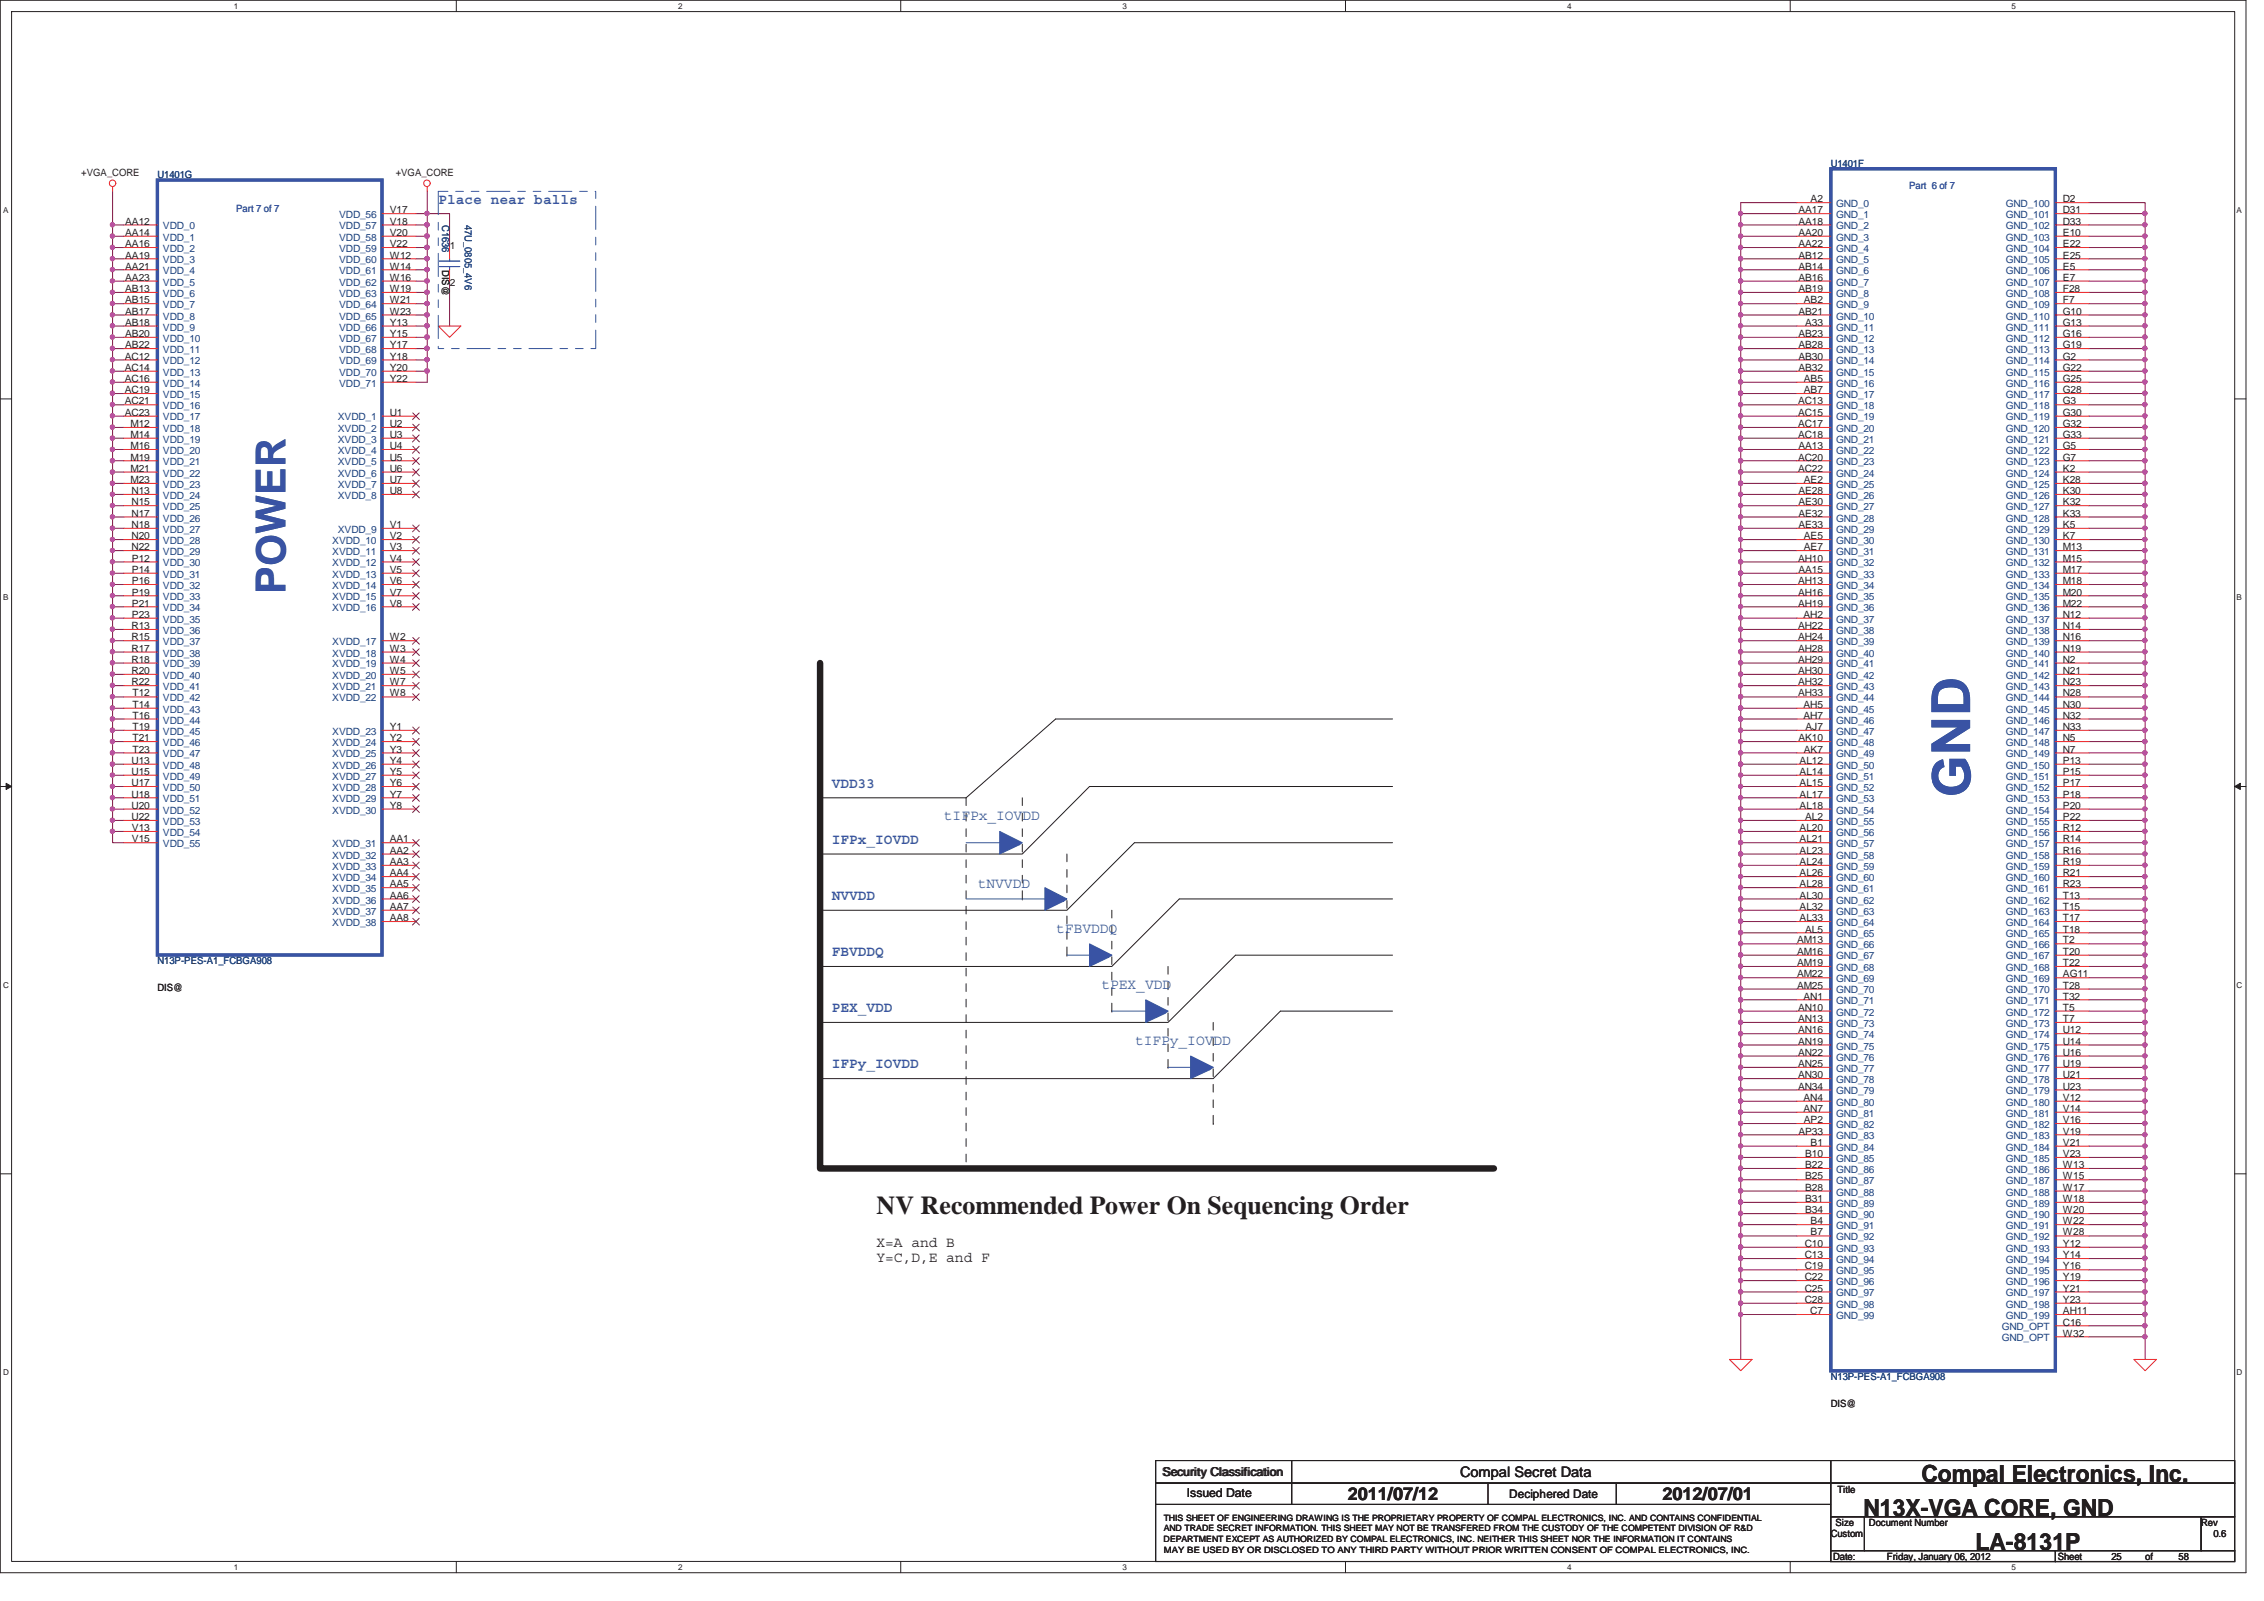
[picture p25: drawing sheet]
<svg xmlns="http://www.w3.org/2000/svg" width="297mm" height="210mm" viewBox="0 0 297 210" stroke-linecap="round" stroke-linejoin="round" font-family="sans-serif">
<defs><g id="words">
<text font-size="7.1" fill="#3953a4" x="258.5" y="104.6" transform="rotate(-90 258.5 104.6)">GND</text>
<text font-size="5.4" fill="#3953a4" x="37.5" y="77.9" transform="rotate(-90 37.5 77.9)">POWER</text>
<text font-size="3.4" fill="#231f20" x="115" y="159.3">NV Recommended Power On Sequencing Order</text>
<g font-size="3.1" fill="#231f20">
<text x="252.1" y="194.4">Compal Electronics, Inc.</text>
<text x="244.5" y="198.9">N13X-VGA CORE, GND</text>
<text x="259.2" y="203.3">LA-8131P</text>
</g>
<g font-size="2.3" fill="#231f20">
<text x="176.8" y="196.7">2011/07/12</text>
<text x="218.1" y="196.7">2012/07/01</text>
</g>
<g font-size="1.9" fill="#3953a4">
<text x="57.5" y="26.7">Place near balls</text>
<text x="109.1" y="103.3">VDD33</text>
<text x="123.8" y="107.6">tIFPx_IOVDD</text>
<text x="109.1" y="110.7">IFPx_IOVDD</text>
<text x="109.1" y="118">NVVDD</text>
<text x="128.3" y="116.4">tNVVDD</text>
<text x="109.1" y="125.4">FBVDDQ</text>
<text x="138.6" y="122.3">tFBVDDQ</text>
<text x="144.5" y="129.7">tPEX_VDD</text>
<text x="109.1" y="132.8">PEX_VDD</text>
<text x="148.9" y="137.1">tIFPy_IOVDD</text>
<text x="109.1" y="140.1">IFPy_IOVDD</text>
</g>
<g font-size="1.9" fill="#231f20">
<text x="115" y="163.6">X=A and B</text>
<text x="115" y="165.6">Y=C,D,E and F</text>
<text x="191.6" y="193.7">Compal Secret Data</text>
</g>
<g font-size="1.6" fill="#231f20">
<text x="152.5" y="193.6">Security Classification</text>
<text x="155.7" y="196.4">Issued Date</text>
<text x="198" y="196.5">Deciphered Date</text>
</g>
<g font-size="1.3" fill="#231f20">
<text x="10.7" y="23">+VGA_CORE</text>
<text x="51.9" y="23">+VGA_CORE</text>
<text x="16.4" y="29.5">AA12</text>
<text x="51.1" y="28">V17</text>
<text x="51.1" y="29.5">V18</text>
<text x="235.9" y="28">AA17</text>
<text x="235.9" y="29.5">AA18</text>
<text x="237.6" y="26.5">A2</text>
<text x="270.7" y="26.5">D2</text>
<text x="270.7" y="28">D31</text>
<text x="270.7" y="29.5">D33</text>
<text x="16.4" y="30.9">AA14</text>
<text x="16.4" y="32.4">AA16</text>
<text x="16.4" y="33.9">AA19</text>
<text x="16.4" y="35.4">AA21</text>
<text x="51.1" y="30.9">V20</text>
<text x="51.1" y="32.4">V22</text>
<text x="51.1" y="33.9">W12</text>
<text x="51.1" y="35.4">W14</text>
<text x="58" y="35.4" transform="rotate(90 58 35.4)">DIS@</text>
<text x="59" y="32.6">1</text>
<text x="235.9" y="30.9">AA20</text>
<text x="235.9" y="32.4">AA22</text>
<text x="235.9" y="33.9">AB12</text>
<text x="235.9" y="35.4">AB14</text>
<text x="270.7" y="30.9">E10</text>
<text x="270.7" y="32.4">E22</text>
<text x="270.7" y="33.9">E25</text>
<text x="270.7" y="35.4">E5</text>
<text x="16.4" y="36.8">AA23</text>
<text x="16.4" y="38.3">AB13</text>
<text x="16.4" y="39.8">AB15</text>
<text x="16.4" y="41.3">AB17</text>
<text x="51.1" y="36.8">W16</text>
<text x="51.1" y="38.3">W19</text>
<text x="51.1" y="39.8">W21</text>
<text x="51.1" y="41.3">W23</text>
<text x="59" y="37.6">2</text>
<text x="235.9" y="36.8">AB16</text>
<text x="235.9" y="38.3">AB19</text>
<text x="235.9" y="41.3">AB21</text>
<text x="236.7" y="39.8">AB2</text>
<text x="270.7" y="36.8">E7</text>
<text x="270.7" y="38.3">F28</text>
<text x="270.7" y="39.8">F7</text>
<text x="270.7" y="41.3">G10</text>
<text x="16.4" y="47.2">AC12</text>
<text x="16.4" y="42.7">AB18</text>
<text x="16.4" y="44.2">AB20</text>
<text x="16.4" y="45.7">AB22</text>
<text x="51.1" y="42.7">Y13</text>
<text x="51.1" y="44.2">Y15</text>
<text x="51.1" y="45.7">Y17</text>
<text x="51.1" y="47.2">Y18</text>
<text x="235.9" y="44.2">AB23</text>
<text x="235.9" y="45.7">AB28</text>
<text x="235.9" y="47.2">AB30</text>
<text x="236.8" y="42.7">A33</text>
<text x="270.7" y="42.7">G13</text>
<text x="270.7" y="44.2">G16</text>
<text x="270.7" y="45.7">G19</text>
<text x="270.7" y="47.2">G2</text>
<text x="16.4" y="48.7">AC14</text>
<text x="16.4" y="50.1">AC16</text>
<text x="16.4" y="51.5">AC19</text>
<text x="16.4" y="53">AC21</text>
<text x="51.1" y="48.7">Y20</text>
<text x="51.1" y="50.1">Y22</text>
<text x="235.9" y="53">AC13</text>
<text x="235.9" y="48.7">AB32</text>
<text x="236.7" y="50.1">AB5</text>
<text x="236.7" y="51.5">AB7</text>
<text x="270.7" y="48.7">G22</text>
<text x="270.7" y="50.1">G25</text>
<text x="270.7" y="51.5">G28</text>
<text x="270.7" y="53">G3</text>
<text x="16.4" y="54.5">AC23</text>
<text x="17.1" y="56">M12</text>
<text x="17.1" y="57.4">M14</text>
<text x="17.1" y="58.9">M16</text>
<text x="51.1" y="54.5">U1</text>
<text x="51.1" y="56">U2</text>
<text x="51.1" y="57.4">U3</text>
<text x="51.1" y="58.9">U4</text>
<text x="235.9" y="54.5">AC15</text>
<text x="235.9" y="56">AC17</text>
<text x="235.9" y="57.4">AC18</text>
<text x="235.9" y="58.9">AA13</text>
<text x="270.7" y="54.5">G30</text>
<text x="270.7" y="56">G32</text>
<text x="270.7" y="57.4">G33</text>
<text x="270.7" y="58.9">G5</text>
<text x="17.1" y="60.4">M19</text>
<text x="17.1" y="61.9">M21</text>
<text x="17.1" y="63.4">M23</text>
<text x="17.3" y="64.8">N13</text>
<text x="51.1" y="60.4">U5</text>
<text x="51.1" y="61.9">U6</text>
<text x="51.1" y="63.4">U7</text>
<text x="51.1" y="64.8">U8</text>
<text x="235.9" y="60.4">AC20</text>
<text x="235.9" y="61.9">AC22</text>
<text x="235.9" y="64.8">AE28</text>
<text x="236.7" y="63.4">AE2</text>
<text x="270.7" y="60.4">G7</text>
<text x="270.7" y="61.9">K2</text>
<text x="270.7" y="63.4">K28</text>
<text x="270.7" y="64.8">K30</text>
<text x="17.3" y="66.3">N15</text>
<text x="17.3" y="67.8">N17</text>
<text x="17.3" y="69.3">N18</text>
<text x="17.3" y="70.7">N20</text>
<text x="51.1" y="70.7">V2</text>
<text x="51.1" y="69.3">V1</text>
<text x="235.9" y="66.3">AE30</text>
<text x="235.9" y="67.8">AE32</text>
<text x="235.9" y="69.3">AE33</text>
<text x="236.7" y="70.7">AE5</text>
<text x="270.7" y="66.3">K32</text>
<text x="270.7" y="67.8">K33</text>
<text x="270.7" y="69.3">K5</text>
<text x="270.7" y="70.7">K7</text>
<text x="17.3" y="72.2">N22</text>
<text x="17.3" y="73.7">P12</text>
<text x="17.3" y="75.1">P14</text>
<text x="17.3" y="76.6">P16</text>
<text x="51.1" y="72.2">V3</text>
<text x="51.1" y="73.7">V4</text>
<text x="51.1" y="75.1">V5</text>
<text x="51.1" y="76.6">V6</text>
<text x="235.9" y="73.7">AH10</text>
<text x="235.9" y="76.6">AH13</text>
<text x="235.9" y="75.1">AA15</text>
<text x="236.7" y="72.2">AE7</text>
<text x="270.7" y="72.2">M13</text>
<text x="270.7" y="73.7">M15</text>
<text x="270.7" y="75.1">M17</text>
<text x="270.7" y="76.6">M18</text>
<text x="17.3" y="82.5">R13</text>
<text x="17.3" y="84">R15</text>
<text x="17.3" y="78.1">P19</text>
<text x="17.3" y="79.6">P21</text>
<text x="17.3" y="81">P23</text>
<text x="51.1" y="78.1">V7</text>
<text x="51.1" y="79.6">V8</text>
<text x="51.1" y="84">W2</text>
<text x="235.9" y="78.1">AH16</text>
<text x="235.9" y="79.6">AH19</text>
<text x="235.9" y="82.5">AH22</text>
<text x="235.9" y="84">AH24</text>
<text x="236.6" y="81">AH2</text>
<text x="270.7" y="78.1">M20</text>
<text x="270.7" y="79.6">M22</text>
<text x="270.7" y="81">N12</text>
<text x="270.7" y="82.5">N14</text>
<text x="270.7" y="84">N16</text>
<text x="17.3" y="85.5">R17</text>
<text x="17.3" y="86.9">R18</text>
<text x="17.3" y="88.4">R20</text>
<text x="17.3" y="89.9">R22</text>
<text x="51.1" y="85.5">W3</text>
<text x="51.1" y="86.9">W4</text>
<text x="51.1" y="88.4">W5</text>
<text x="51.1" y="89.9">W7</text>
<text x="235.9" y="85.5">AH28</text>
<text x="235.9" y="86.9">AH29</text>
<text x="235.9" y="88.4">AH30</text>
<text x="235.9" y="89.9">AH32</text>
<text x="270.7" y="85.5">N19</text>
<text x="270.7" y="86.9">N2</text>
<text x="270.7" y="88.4">N21</text>
<text x="270.7" y="89.9">N23</text>
<text x="17.4" y="91.3">T12</text>
<text x="17.4" y="92.8">T14</text>
<text x="17.4" y="94.3">T16</text>
<text x="17.4" y="95.7">T19</text>
<text x="51.1" y="91.3">W8</text>
<text x="51.1" y="95.7">Y1</text>
<text x="235.9" y="91.3">AH33</text>
<text x="236.6" y="92.8">AH5</text>
<text x="236.6" y="94.3">AH7</text>
<text x="236.9" y="95.7">AJ7</text>
<text x="270.7" y="91.3">N28</text>
<text x="270.7" y="92.8">N30</text>
<text x="270.7" y="94.3">N32</text>
<text x="270.7" y="95.7">N33</text>
<text x="17.3" y="100.2">U13</text>
<text x="17.3" y="101.6">U15</text>
<text x="17.4" y="97.2">T21</text>
<text x="17.4" y="98.7">T23</text>
<text x="51.1" y="97.2">Y2</text>
<text x="51.1" y="98.7">Y3</text>
<text x="51.1" y="100.2">Y4</text>
<text x="51.1" y="101.6">Y5</text>
<text x="235.9" y="97.2">AK10</text>
<text x="236.1" y="100.2">AL12</text>
<text x="236.1" y="101.6">AL14</text>
<text x="236.7" y="98.7">AK7</text>
<text x="270.7" y="97.2">N5</text>
<text x="270.7" y="98.7">N7</text>
<text x="270.7" y="100.2">P13</text>
<text x="270.7" y="101.6">P15</text>
<text x="17.3" y="103.1">U17</text>
<text x="17.3" y="104.6">U18</text>
<text x="17.3" y="106.1">U20</text>
<text x="17.3" y="107.6">U22</text>
<text x="51.1" y="103.1">Y6</text>
<text x="51.1" y="104.6">Y7</text>
<text x="51.1" y="106.1">Y8</text>
<text x="236.1" y="103.1">AL15</text>
<text x="236.1" y="104.6">AL17</text>
<text x="236.1" y="106.1">AL18</text>
<text x="236.8" y="107.6">AL2</text>
<text x="270.7" y="103.1">P17</text>
<text x="270.7" y="104.6">P18</text>
<text x="270.7" y="106.1">P20</text>
<text x="270.7" y="107.6">P22</text>
<text x="17.3" y="109">V13</text>
<text x="17.3" y="110.5">V15</text>
<text x="51.1" y="110.5">AA1</text>
<text x="51.1" y="112">AA2</text>
<text x="51.1" y="113.5">AA3</text>
<text x="236.1" y="109">AL20</text>
<text x="236.1" y="110.5">AL21</text>
<text x="236.1" y="112">AL23</text>
<text x="236.1" y="113.5">AL24</text>
<text x="270.7" y="109">R12</text>
<text x="270.7" y="110.5">R14</text>
<text x="270.7" y="112">R16</text>
<text x="270.7" y="113.5">R19</text>
<text x="51.1" y="114.9">AA4</text>
<text x="51.1" y="116.4">AA5</text>
<text x="51.1" y="117.9">AA6</text>
<text x="51.1" y="119.3">AA7</text>
<text x="236.1" y="114.9">AL26</text>
<text x="236.1" y="116.4">AL28</text>
<text x="236.1" y="117.9">AL30</text>
<text x="236.1" y="119.3">AL32</text>
<text x="270.7" y="114.9">R21</text>
<text x="270.7" y="116.4">R23</text>
<text x="270.7" y="117.9">T13</text>
<text x="270.7" y="119.3">T15</text>
<text x="51.1" y="120.8">AA8</text>
<text x="235.8" y="123.7">AM13</text>
<text x="235.8" y="125.2">AM16</text>
<text x="236.1" y="120.8">AL33</text>
<text x="236.8" y="122.3">AL5</text>
<text x="270.7" y="120.8">T17</text>
<text x="270.7" y="122.3">T18</text>
<text x="270.7" y="123.7">T2</text>
<text x="270.7" y="125.2">T20</text>
<text x="20.7" y="130">DIS@</text>
<text x="235.8" y="126.7">AM19</text>
<text x="235.8" y="128.2">AM22</text>
<text x="235.8" y="129.6">AM25</text>
<text x="236.6" y="131.1">AN1</text>
<text x="270.7" y="126.7">T22</text>
<text x="270.7" y="128.2">AG11</text>
<text x="270.7" y="129.6">T28</text>
<text x="270.7" y="131.1">T32</text>
<text x="235.9" y="132.6">AN10</text>
<text x="235.9" y="134.1">AN13</text>
<text x="235.9" y="135.5">AN16</text>
<text x="235.9" y="137">AN19</text>
<text x="270.7" y="132.6">T5</text>
<text x="270.7" y="134.1">T7</text>
<text x="270.7" y="135.5">U12</text>
<text x="270.7" y="137">U14</text>
<text x="235.9" y="138.5">AN22</text>
<text x="235.9" y="140">AN25</text>
<text x="235.9" y="141.4">AN30</text>
<text x="235.9" y="142.9">AN34</text>
<text x="270.7" y="138.5">U16</text>
<text x="270.7" y="140">U19</text>
<text x="270.7" y="141.4">U21</text>
<text x="270.7" y="142.9">U23</text>
<text x="235.9" y="148.8">AP33</text>
<text x="236.6" y="144.4">AN4</text>
<text x="236.6" y="145.8">AN7</text>
<text x="236.7" y="147.3">AP2</text>
<text x="270.7" y="144.4">V12</text>
<text x="270.7" y="145.8">V14</text>
<text x="270.7" y="147.3">V16</text>
<text x="270.7" y="148.8">V19</text>
<text x="236.8" y="151.8">B10</text>
<text x="236.8" y="153.2">B22</text>
<text x="236.8" y="154.7">B25</text>
<text x="237.6" y="150.3">B1</text>
<text x="270.7" y="150.3">V21</text>
<text x="270.7" y="151.8">V23</text>
<text x="270.7" y="153.2">W13</text>
<text x="270.7" y="154.7">W15</text>
<text x="236.8" y="156.2">B28</text>
<text x="236.8" y="157.7">B31</text>
<text x="236.8" y="159.1">B34</text>
<text x="237.6" y="160.6">B4</text>
<text x="270.7" y="156.2">W17</text>
<text x="270.7" y="157.7">W18</text>
<text x="270.7" y="159.1">W20</text>
<text x="270.7" y="160.6">W22</text>
<text x="236.8" y="163.5">C10</text>
<text x="236.8" y="165">C13</text>
<text x="236.8" y="166.5">C19</text>
<text x="236.8" y="167.9">C22</text>
<text x="237.6" y="162">B7</text>
<text x="270.7" y="162">W28</text>
<text x="270.7" y="163.5">Y12</text>
<text x="270.7" y="165">Y14</text>
<text x="270.7" y="166.5">Y16</text>
<text x="270.7" y="167.9">Y19</text>
<text x="236.8" y="169.4">C25</text>
<text x="236.8" y="170.9">C28</text>
<text x="237.5" y="172.4">C7</text>
<text x="270.7" y="169.4">Y21</text>
<text x="270.7" y="170.9">Y23</text>
<text x="270.7" y="172.4">AH11</text>
<text x="270.7" y="173.9">C16</text>
<text x="270.7" y="175.3">W32</text>
<text x="240.2" y="184.5">DIS@</text>
<text x="241.1" y="195.8">Title</text>
<text x="240.2" y="201.6">Custom</text>
<text x="240.8" y="200.1">Size</text>
<text x="245.2" y="200.1">Document Number</text>
<text x="288.8" y="200.1">Rev</text>
<text x="290.4" y="201.6">0.6</text>
<text x="240.5" y="204.6">Date:</text>
<text x="247.6" y="204.5">Friday, January 06, 2012</text>
<text x="270" y="204.6">Sheet</text>
<text x="277" y="204.5">25</text>
<text x="281.4" y="204.5">of</text>
<text x="285.8" y="204.5">58</text>
</g>
<g font-size="1.3" fill="#282973">
<text x="20.7" y="23.3">U1401G</text>
<text x="240.2" y="21.8">U1401F</text>
<text x="58" y="29.5" transform="rotate(90 58 29.5)">C1636</text>
<text x="61" y="29.5" transform="rotate(90 61 29.5)">47U_0805_4V6</text>
<text x="20.7" y="126.4">N13P-PES-A1_FCBGA908</text>
<text x="240.2" y="181">N13P-PES-A1_FCBGA908</text>
</g>
<g font-size="1.3" fill="#3953a4">
<text x="31" y="27.8">Part 7 of 7</text>
<text x="250.5" y="24.8">Part 6 of 7</text>
</g>
<g font-size="1.3" fill="#1d437e">
<text x="44.5" y="28.6">VDD_56</text>
<text x="240.9" y="27.2">GND_0</text>
<text x="240.9" y="28.6">GND_1</text>
<text x="263.2" y="27.2">GND_100</text>
<text x="263.2" y="28.6">GND_101</text>
<text x="21.4" y="30.1">VDD_0</text>
<text x="21.4" y="31.6">VDD_1</text>
<text x="21.4" y="33.1">VDD_2</text>
<text x="21.4" y="34.5">VDD_3</text>
<text x="21.4" y="36">VDD_4</text>
<text x="44.5" y="31.6">VDD_58</text>
<text x="44.5" y="33.1">VDD_59</text>
<text x="44.5" y="34.5">VDD_60</text>
<text x="44.5" y="36">VDD_61</text>
<text x="44.5" y="30.1">VDD_57</text>
<text x="240.9" y="30.1">GND_2</text>
<text x="240.9" y="31.6">GND_3</text>
<text x="240.9" y="33.1">GND_4</text>
<text x="240.9" y="34.5">GND_5</text>
<text x="240.9" y="36">GND_6</text>
<text x="263.2" y="30.1">GND_102</text>
<text x="263.2" y="31.6">GND_103</text>
<text x="263.2" y="33.1">GND_104</text>
<text x="263.2" y="34.5">GND_105</text>
<text x="263.2" y="36">GND_106</text>
<text x="21.4" y="37.5">VDD_5</text>
<text x="21.4" y="39">VDD_6</text>
<text x="21.4" y="40.4">VDD_7</text>
<text x="21.4" y="41.9">VDD_8</text>
<text x="44.5" y="37.5">VDD_62</text>
<text x="44.5" y="39">VDD_63</text>
<text x="44.5" y="40.4">VDD_64</text>
<text x="44.5" y="41.9">VDD_65</text>
<text x="240.9" y="37.5">GND_7</text>
<text x="240.9" y="39">GND_8</text>
<text x="240.9" y="40.4">GND_9</text>
<text x="240.9" y="41.9">GND_10</text>
<text x="263.2" y="37.5">GND_107</text>
<text x="263.2" y="39">GND_108</text>
<text x="263.2" y="40.4">GND_109</text>
<text x="263.2" y="41.9">GND_110</text>
<text x="21.4" y="43.4">VDD_9</text>
<text x="21.4" y="44.8">VDD_10</text>
<text x="21.4" y="46.3">VDD_11</text>
<text x="21.4" y="47.8">VDD_12</text>
<text x="44.5" y="43.4">VDD_66</text>
<text x="44.5" y="44.8">VDD_67</text>
<text x="44.5" y="46.3">VDD_68</text>
<text x="44.5" y="47.8">VDD_69</text>
<text x="240.9" y="43.4">GND_11</text>
<text x="240.9" y="44.8">GND_12</text>
<text x="240.9" y="46.3">GND_13</text>
<text x="240.9" y="47.8">GND_14</text>
<text x="263.2" y="43.4">GND_111</text>
<text x="263.2" y="44.8">GND_112</text>
<text x="263.2" y="46.3">GND_113</text>
<text x="263.2" y="47.8">GND_114</text>
<text x="21.4" y="49.3">VDD_13</text>
<text x="21.4" y="50.7">VDD_14</text>
<text x="21.4" y="52.2">VDD_15</text>
<text x="21.4" y="53.7">VDD_16</text>
<text x="44.5" y="49.3">VDD_70</text>
<text x="44.5" y="50.7">VDD_71</text>
<text x="240.9" y="49.3">GND_15</text>
<text x="240.9" y="50.7">GND_16</text>
<text x="240.9" y="52.2">GND_17</text>
<text x="240.9" y="53.7">GND_18</text>
<text x="263.2" y="49.3">GND_115</text>
<text x="263.2" y="50.7">GND_116</text>
<text x="263.2" y="52.2">GND_117</text>
<text x="263.2" y="53.7">GND_118</text>
<text x="21.4" y="55.1">VDD_17</text>
<text x="21.4" y="56.6">VDD_18</text>
<text x="21.4" y="58.1">VDD_19</text>
<text x="21.4" y="59.6">VDD_20</text>
<text x="44.3" y="55.1">XVDD_1</text>
<text x="44.3" y="56.6">XVDD_2</text>
<text x="44.3" y="58.1">XVDD_3</text>
<text x="44.3" y="59.6">XVDD_4</text>
<text x="240.9" y="55.1">GND_19</text>
<text x="240.9" y="56.6">GND_20</text>
<text x="240.9" y="58.1">GND_21</text>
<text x="240.9" y="59.6">GND_22</text>
<text x="263.2" y="55.1">GND_119</text>
<text x="263.2" y="56.6">GND_120</text>
<text x="263.2" y="58.1">GND_121</text>
<text x="263.2" y="59.6">GND_122</text>
<text x="21.4" y="61">VDD_21</text>
<text x="21.4" y="62.5">VDD_22</text>
<text x="21.4" y="64">VDD_23</text>
<text x="21.4" y="65.4">VDD_24</text>
<text x="44.3" y="61">XVDD_5</text>
<text x="44.3" y="62.5">XVDD_6</text>
<text x="44.3" y="64">XVDD_7</text>
<text x="44.3" y="65.4">XVDD_8</text>
<text x="240.9" y="61">GND_23</text>
<text x="240.9" y="62.5">GND_24</text>
<text x="240.9" y="64">GND_25</text>
<text x="240.9" y="65.4">GND_26</text>
<text x="263.2" y="61">GND_123</text>
<text x="263.2" y="62.5">GND_124</text>
<text x="263.2" y="64">GND_125</text>
<text x="263.2" y="65.4">GND_126</text>
<text x="21.4" y="66.9">VDD_25</text>
<text x="21.4" y="68.4">VDD_26</text>
<text x="21.4" y="69.9">VDD_27</text>
<text x="21.4" y="71.4">VDD_28</text>
<text x="43.6" y="71.4">XVDD_10</text>
<text x="44.3" y="69.9">XVDD_9</text>
<text x="240.9" y="66.9">GND_27</text>
<text x="240.9" y="68.4">GND_28</text>
<text x="240.9" y="69.9">GND_29</text>
<text x="240.9" y="71.4">GND_30</text>
<text x="263.2" y="66.9">GND_127</text>
<text x="263.2" y="68.4">GND_128</text>
<text x="263.2" y="69.9">GND_129</text>
<text x="263.2" y="71.4">GND_130</text>
<text x="21.4" y="72.8">VDD_29</text>
<text x="21.4" y="74.3">VDD_30</text>
<text x="21.4" y="75.8">VDD_31</text>
<text x="21.4" y="77.3">VDD_32</text>
<text x="43.6" y="72.8">XVDD_11</text>
<text x="43.6" y="74.3">XVDD_12</text>
<text x="43.6" y="75.8">XVDD_13</text>
<text x="43.6" y="77.3">XVDD_14</text>
<text x="240.9" y="72.8">GND_31</text>
<text x="240.9" y="74.3">GND_32</text>
<text x="240.9" y="75.8">GND_33</text>
<text x="240.9" y="77.3">GND_34</text>
<text x="263.2" y="72.8">GND_131</text>
<text x="263.2" y="74.3">GND_132</text>
<text x="263.2" y="75.8">GND_133</text>
<text x="263.2" y="77.3">GND_134</text>
<text x="21.4" y="78.7">VDD_33</text>
<text x="21.4" y="80.2">VDD_34</text>
<text x="21.4" y="81.7">VDD_35</text>
<text x="21.4" y="83.2">VDD_36</text>
<text x="43.6" y="78.7">XVDD_15</text>
<text x="43.6" y="80.2">XVDD_16</text>
<text x="240.9" y="78.7">GND_35</text>
<text x="240.9" y="80.2">GND_36</text>
<text x="240.9" y="81.7">GND_37</text>
<text x="240.9" y="83.2">GND_38</text>
<text x="263.2" y="78.7">GND_135</text>
<text x="263.2" y="80.2">GND_136</text>
<text x="263.2" y="81.7">GND_137</text>
<text x="263.2" y="83.2">GND_138</text>
<text x="21.4" y="84.6">VDD_37</text>
<text x="21.4" y="86.1">VDD_38</text>
<text x="21.4" y="87.5">VDD_39</text>
<text x="21.4" y="89">VDD_40</text>
<text x="43.6" y="84.6">XVDD_17</text>
<text x="43.6" y="86.1">XVDD_18</text>
<text x="43.6" y="87.5">XVDD_19</text>
<text x="43.6" y="89">XVDD_20</text>
<text x="240.9" y="84.6">GND_39</text>
<text x="240.9" y="86.1">GND_40</text>
<text x="240.9" y="87.5">GND_41</text>
<text x="240.9" y="89">GND_42</text>
<text x="263.2" y="84.6">GND_139</text>
<text x="263.2" y="86.1">GND_140</text>
<text x="263.2" y="87.5">GND_141</text>
<text x="263.2" y="89">GND_142</text>
<text x="21.4" y="90.5">VDD_41</text>
<text x="21.4" y="92">VDD_42</text>
<text x="21.4" y="93.5">VDD_43</text>
<text x="21.4" y="94.9">VDD_44</text>
<text x="43.6" y="90.5">XVDD_21</text>
<text x="43.6" y="92">XVDD_22</text>
<text x="240.9" y="90.5">GND_43</text>
<text x="240.9" y="92">GND_44</text>
<text x="240.9" y="93.5">GND_45</text>
<text x="240.9" y="94.9">GND_46</text>
<text x="263.2" y="90.5">GND_143</text>
<text x="263.2" y="92">GND_144</text>
<text x="263.2" y="93.5">GND_145</text>
<text x="263.2" y="94.9">GND_146</text>
<text x="21.4" y="96.4">VDD_45</text>
<text x="21.4" y="97.9">VDD_46</text>
<text x="21.4" y="99.3">VDD_47</text>
<text x="21.4" y="100.8">VDD_48</text>
<text x="43.6" y="96.4">XVDD_23</text>
<text x="43.6" y="97.9">XVDD_24</text>
<text x="43.6" y="99.3">XVDD_25</text>
<text x="43.6" y="100.8">XVDD_26</text>
<text x="240.9" y="96.4">GND_47</text>
<text x="240.9" y="97.9">GND_48</text>
<text x="240.9" y="99.3">GND_49</text>
<text x="240.9" y="100.8">GND_50</text>
<text x="263.2" y="96.4">GND_147</text>
<text x="263.2" y="97.9">GND_148</text>
<text x="263.2" y="99.3">GND_149</text>
<text x="263.2" y="100.8">GND_150</text>
<text x="21.4" y="102.3">VDD_49</text>
<text x="21.4" y="103.8">VDD_50</text>
<text x="21.4" y="105.2">VDD_51</text>
<text x="21.4" y="106.7">VDD_52</text>
<text x="43.6" y="102.3">XVDD_27</text>
<text x="43.6" y="103.8">XVDD_28</text>
<text x="43.6" y="105.2">XVDD_29</text>
<text x="43.6" y="106.7">XVDD_30</text>
<text x="240.9" y="102.3">GND_51</text>
<text x="240.9" y="103.8">GND_52</text>
<text x="240.9" y="105.2">GND_53</text>
<text x="240.9" y="106.7">GND_54</text>
<text x="263.2" y="102.3">GND_151</text>
<text x="263.2" y="103.8">GND_152</text>
<text x="263.2" y="105.2">GND_153</text>
<text x="263.2" y="106.7">GND_154</text>
<text x="21.4" y="108.2">VDD_53</text>
<text x="21.4" y="109.6">VDD_54</text>
<text x="21.4" y="111.1">VDD_55</text>
<text x="43.6" y="111.1">XVDD_31</text>
<text x="43.6" y="112.6">XVDD_32</text>
<text x="240.9" y="108.2">GND_55</text>
<text x="240.9" y="109.6">GND_56</text>
<text x="240.9" y="111.1">GND_57</text>
<text x="240.9" y="112.6">GND_58</text>
<text x="263.2" y="108.2">GND_155</text>
<text x="263.2" y="109.6">GND_156</text>
<text x="263.2" y="111.1">GND_157</text>
<text x="263.2" y="112.6">GND_158</text>
<text x="43.6" y="114.1">XVDD_33</text>
<text x="43.6" y="115.6">XVDD_34</text>
<text x="43.6" y="117">XVDD_35</text>
<text x="43.6" y="118.5">XVDD_36</text>
<text x="43.6" y="120">XVDD_37</text>
<text x="240.9" y="114.1">GND_59</text>
<text x="240.9" y="115.6">GND_60</text>
<text x="240.9" y="117">GND_61</text>
<text x="240.9" y="118.5">GND_62</text>
<text x="240.9" y="120">GND_63</text>
<text x="263.2" y="114.1">GND_159</text>
<text x="263.2" y="115.6">GND_160</text>
<text x="263.2" y="117">GND_161</text>
<text x="263.2" y="118.5">GND_162</text>
<text x="263.2" y="120">GND_163</text>
<text x="43.6" y="121.5">XVDD_38</text>
<text x="240.9" y="121.5">GND_64</text>
<text x="240.9" y="122.9">GND_65</text>
<text x="240.9" y="124.4">GND_66</text>
<text x="240.9" y="125.8">GND_67</text>
<text x="263.2" y="121.5">GND_164</text>
<text x="263.2" y="122.9">GND_165</text>
<text x="263.2" y="124.4">GND_166</text>
<text x="263.2" y="125.8">GND_167</text>
<text x="240.9" y="127.3">GND_68</text>
<text x="240.9" y="128.8">GND_69</text>
<text x="240.9" y="130.3">GND_70</text>
<text x="240.9" y="131.7">GND_71</text>
<text x="263.2" y="127.3">GND_168</text>
<text x="263.2" y="128.8">GND_169</text>
<text x="263.2" y="130.3">GND_170</text>
<text x="263.2" y="131.7">GND_171</text>
<text x="240.9" y="133.2">GND_72</text>
<text x="240.9" y="134.7">GND_73</text>
<text x="240.9" y="136.2">GND_74</text>
<text x="240.9" y="137.7">GND_75</text>
<text x="263.2" y="133.2">GND_172</text>
<text x="263.2" y="134.7">GND_173</text>
<text x="263.2" y="136.2">GND_174</text>
<text x="263.2" y="137.7">GND_175</text>
<text x="240.9" y="139.1">GND_76</text>
<text x="240.9" y="140.6">GND_77</text>
<text x="240.9" y="142.1">GND_78</text>
<text x="240.9" y="143.5">GND_79</text>
<text x="263.2" y="139.1">GND_176</text>
<text x="263.2" y="140.6">GND_177</text>
<text x="263.2" y="142.1">GND_178</text>
<text x="263.2" y="143.5">GND_179</text>
<text x="240.9" y="145">GND_80</text>
<text x="240.9" y="146.5">GND_81</text>
<text x="240.9" y="148">GND_82</text>
<text x="240.9" y="149.4">GND_83</text>
<text x="263.2" y="145">GND_180</text>
<text x="263.2" y="146.5">GND_181</text>
<text x="263.2" y="148">GND_182</text>
<text x="263.2" y="149.4">GND_183</text>
<text x="240.9" y="150.9">GND_84</text>
<text x="240.9" y="152.4">GND_85</text>
<text x="240.9" y="153.8">GND_86</text>
<text x="240.9" y="155.3">GND_87</text>
<text x="263.2" y="150.9">GND_184</text>
<text x="263.2" y="152.4">GND_185</text>
<text x="263.2" y="153.8">GND_186</text>
<text x="263.2" y="155.3">GND_187</text>
<text x="240.9" y="156.8">GND_88</text>
<text x="240.9" y="158.3">GND_89</text>
<text x="240.9" y="159.8">GND_90</text>
<text x="240.9" y="161.2">GND_91</text>
<text x="263.2" y="156.8">GND_188</text>
<text x="263.2" y="158.3">GND_189</text>
<text x="263.2" y="159.8">GND_190</text>
<text x="263.2" y="161.2">GND_191</text>
<text x="240.9" y="162.7">GND_92</text>
<text x="240.9" y="164.2">GND_93</text>
<text x="240.9" y="165.6">GND_94</text>
<text x="240.9" y="167.1">GND_95</text>
<text x="263.2" y="162.7">GND_192</text>
<text x="263.2" y="164.2">GND_193</text>
<text x="263.2" y="165.6">GND_194</text>
<text x="263.2" y="167.1">GND_195</text>
<text x="240.9" y="168.6">GND_96</text>
<text x="240.9" y="170">GND_97</text>
<text x="240.9" y="171.5">GND_98</text>
<text x="240.9" y="173">GND_99</text>
<text x="263.2" y="168.6">GND_196</text>
<text x="263.2" y="170">GND_197</text>
<text x="263.2" y="171.5">GND_198</text>
<text x="263.2" y="173">GND_199</text>
<text x="262.6" y="174.5">GND_OPT</text>
<text x="262.6" y="175.9">GND_OPT</text>
</g>
<g font-size="1.1" fill="#231f20">
<text x="30.7" y="1.2">1</text>
<text x="89" y="1.2">2</text>
<text x="147.3" y="1.2">3</text>
<text x="205.6" y="1.2">4</text>
<text x="263.9" y="1.2">5</text>
<text x=".4" y="27.9">A</text>
<text x="293.4" y="27.9">A</text>
<text x=".4" y="78.7">B</text>
<text x="293.4" y="78.7">B</text>
<text x=".4" y="129.5">C</text>
<text x="293.4" y="129.5">C</text>
<text x=".4" y="180.3">D</text>
<text x="293.4" y="180.3">D</text>
<text x="152.7" y="202.2">DEPARTMENT EXCEPT AS AUTHORIZED BY COMPAL ELECTRONICS, INC. NEITHER THIS SHEET NOR THE INFORMATION IT CONTAINS</text>
<text x="152.7" y="200.8">AND TRADE SECRET INFORMATION. THIS SHEET MAY NOT BE TRANSFERED FROM THE CUSTODY OF THE COMPETENT DIVISION OF R&amp;D</text>
<text x="152.7" y="203.6">MAY BE USED BY OR DISCLOSED TO ANY THIRD PARTY WITHOUT PRIOR WRITTEN CONSENT OF COMPAL ELECTRONICS, INC.</text>
<text x="152.7" y="199.4">THIS SHEET OF ENGINEERING DRAWING IS THE PROPRIETARY PROPERTY OF COMPAL ELECTRONICS, INC. AND CONTAINS CONFIDENTIAL</text>
<text x="30.7" y="206">1</text>
<text x="89" y="206">2</text>
<text x="147.3" y="206">3</text>
<text x="205.6" y="206">4</text>
<text x="263.9" y="206">5</text>
</g>
</g></defs>
<path d="M0 0h294.7v206.3h-294.7zM1.5 1.5h291.7v203.3h-291.7z" fill="none" stroke="#231f20" stroke-width=".13"/>
<g fill="#fff">
<path d="M30.7 .2h.6v1.2h-.6z"/>
<path d="M30.7 205h.6v1.2h-.6z"/>
</g>
<path d="M59.9 0v1.5M59.9 204.8v1.5" fill="none" stroke="#231f20" stroke-width=".13"/>
<g fill="#fff">
<path d="M89 .2h.6v1.2h-.6z"/>
<path d="M89 205h.6v1.2h-.6z"/>
</g>
<path d="M118.2 0v1.5M118.2 204.8v1.5" fill="none" stroke="#231f20" stroke-width=".13"/>
<g fill="#fff">
<path d="M147.4 .2h.5v1.2h-.5z"/>
<path d="M147.4 205h.5v1.2h-.5z"/>
</g>
<path d="M176.5 0v1.5M176.5 204.8v1.5" fill="none" stroke="#231f20" stroke-width=".13"/>
<g fill="#fff">
<path d="M205.7 .2h.6v1.2h-.6z"/>
<path d="M205.7 205h.6v1.2h-.6z"/>
</g>
<path d="M234.9 0v1.5M234.9 204.8v1.5" fill="none" stroke="#231f20" stroke-width=".13"/>
<g fill="#fff">
<path d="M264 .2h.6v1.2h-.6z"/>
<path d="M264 205h.6v1.2h-.6z"/>
<path d="M.4 26.9h.7v1.2h-.7z"/>
<path d="M293.6 26.9h.7v1.2h-.7z"/>
<path d="M.4 77.7h.7v1.2h-.7z"/>
<path d="M293.6 77.7h.7v1.2h-.7z"/>
</g>
<path d="M0 52.3h1.5M293.2 52.3h1.5" fill="none" stroke="#231f20" stroke-width=".13"/>
<g fill="#fff">
<path d="M.4 128.6h.8v1.1h-.8z"/>
<path d="M293.6 128.6h.7v1.1h-.7z"/>
</g>
<path d="M0 103.2h1.5M293.2 103.2h1.5" fill="none" stroke="#231f20" stroke-width=".13"/>
<path d="M.8 102.7l.7 .5-.7 .3z" fill="#231f20"/>
<path d="M.8 102.7l.7 .5-.7 .3z" fill="none" stroke="#231f20" stroke-width=".13"/>
<path d="M293.2 103.2l.7-.5v.8z" fill="#231f20"/>
<path d="M293.2 103.2l.7-.5v.8z" fill="none" stroke="#231f20" stroke-width=".13"/>
<g fill="#fff">
<path d="M.4 179.4h.8v1.1h-.8z"/>
<path d="M293.6 179.4h.7v1.1h-.7z"/>
</g>
<path d="M0 154h1.5M293.2 154h1.5" fill="none" stroke="#231f20" stroke-width=".13"/>
<path d="M56.1 47.2v1.5h-1.5M14.8 109v1.5h1.5" fill="none" stroke="#7f1442" stroke-width=".13"/>
<circle cx="56" cy="48.6" r=".29" fill="#b9529f"/>
<circle cx="56" cy="48.6" r=".29" fill="none" stroke="#b9529f" stroke-width=".13"/>
<circle cx="56" cy="47.2" r=".29" fill="#b9529f"/>
<circle cx="56" cy="47.2" r=".29" fill="none" stroke="#b9529f" stroke-width=".13"/>
<path d="M56.1 48.7v1.4h-1.5" fill="none" stroke="#7f1442" stroke-width=".13"/>
<circle cx="56" cy="48.6" r=".29" fill="#b9529f"/>
<circle cx="56" cy="48.6" r=".29" fill="none" stroke="#b9529f" stroke-width=".13"/>
<path d="M14.8 85.5h1.5M14.8 84h1.5M14.8 82.6h1.5" fill="none" stroke="#7f1442" stroke-width=".13"/>
<circle cx="14.7" cy="82.5" r=".29" fill="#b9529f"/>
<circle cx="14.7" cy="82.5" r=".29" fill="none" stroke="#b9529f" stroke-width=".13"/>
<path d="M14.8 81.1h1.5" fill="none" stroke="#7f1442" stroke-width=".13"/>
<circle cx="14.7" cy="81" r=".29" fill="#b9529f"/>
<circle cx="14.7" cy="81" r=".29" fill="none" stroke="#b9529f" stroke-width=".13"/>
<path d="M14.8 79.6h1.5M14.8 78.1h1.5M14.8 76.7h1.5" fill="none" stroke="#7f1442" stroke-width=".13"/>
<circle cx="14.7" cy="76.6" r=".28" fill="#b9529f"/>
<circle cx="14.7" cy="76.6" r=".28" fill="none" stroke="#b9529f" stroke-width=".13"/>
<path d="M14.8 75.2h1.5M14.8 73.7h1.5" fill="none" stroke="#7f1442" stroke-width=".13"/>
<circle cx="14.7" cy="73.7" r=".28" fill="#b9529f"/>
<circle cx="14.7" cy="73.7" r=".28" fill="none" stroke="#b9529f" stroke-width=".13"/>
<path d="M14.8 72.2h1.5" fill="none" stroke="#7f1442" stroke-width=".13"/>
<circle cx="14.7" cy="72.2" r=".28" fill="#b9529f"/>
<circle cx="14.7" cy="72.2" r=".28" fill="none" stroke="#b9529f" stroke-width=".13"/>
<path d="M14.8 70.8h1.5" fill="none" stroke="#7f1442" stroke-width=".13"/>
<circle cx="14.7" cy="70.7" r=".28" fill="#b9529f"/>
<circle cx="14.7" cy="70.7" r=".28" fill="none" stroke="#b9529f" stroke-width=".13"/>
<path d="M14.8 76.7v1.4M14.8 69.3h1.5M14.8 67.8h1.5M16.3 64.8h-1.5v1.5h1.5" fill="none" stroke="#7f1442" stroke-width=".13"/>
<circle cx="14.7" cy="64.8" r=".28" fill="#b9529f"/>
<circle cx="14.7" cy="64.8" r=".28" fill="none" stroke="#b9529f" stroke-width=".13"/>
<path d="M14.8 84v1.5" fill="none" stroke="#7f1442" stroke-width=".13"/>
<circle cx="14.7" cy="84" r=".29" fill="#b9529f"/>
<circle cx="14.7" cy="84" r=".29" fill="none" stroke="#b9529f" stroke-width=".13"/>
<path d="M14.8 66.3v1.5" fill="none" stroke="#7f1442" stroke-width=".13"/>
<circle cx="14.7" cy="66.3" r=".28" fill="#b9529f"/>
<circle cx="14.7" cy="66.3" r=".28" fill="none" stroke="#b9529f" stroke-width=".13"/>
<path d="M14.8 70.8v1.4M14.8 75.2v1.5" fill="none" stroke="#7f1442" stroke-width=".13"/>
<circle cx="14.7" cy="75.2" r=".28" fill="#b9529f"/>
<circle cx="14.7" cy="75.2" r=".28" fill="none" stroke="#b9529f" stroke-width=".13"/>
<path d="M14.8 78.1v1.5" fill="none" stroke="#7f1442" stroke-width=".13"/>
<circle cx="14.7" cy="78.1" r=".28" fill="#b9529f"/>
<circle cx="14.7" cy="78.1" r=".28" fill="none" stroke="#b9529f" stroke-width=".13"/>
<path d="M14.8 79.6v1.5" fill="none" stroke="#7f1442" stroke-width=".13"/>
<circle cx="14.7" cy="79.6" r=".29" fill="#b9529f"/>
<circle cx="14.7" cy="79.6" r=".29" fill="none" stroke="#b9529f" stroke-width=".13"/>
<path d="M14.8 73.7v1.5M14.8 69.3v1.5M14.8 81.1v2.9" fill="none" stroke="#7f1442" stroke-width=".13"/>
<circle cx="14.7" cy="69.3" r=".28" fill="#b9529f"/>
<circle cx="14.7" cy="69.3" r=".28" fill="none" stroke="#b9529f" stroke-width=".13"/>
<path d="M14.8 63.4v1.4" fill="none" stroke="#7f1442" stroke-width=".13"/>
<circle cx="14.7" cy="63.4" r=".29" fill="#b9529f"/>
<circle cx="14.7" cy="63.4" r=".29" fill="none" stroke="#b9529f" stroke-width=".13"/>
<path d="M14.8 67.8v1.5" fill="none" stroke="#7f1442" stroke-width=".13"/>
<circle cx="14.7" cy="67.8" r=".28" fill="#b9529f"/>
<circle cx="14.7" cy="67.8" r=".28" fill="none" stroke="#b9529f" stroke-width=".13"/>
<path d="M14.8 72.2v1.5M14.8 109h1.5" fill="none" stroke="#7f1442" stroke-width=".13"/>
<circle cx="14.7" cy="109" r=".28" fill="#b9529f"/>
<circle cx="14.7" cy="109" r=".28" fill="none" stroke="#b9529f" stroke-width=".13"/>
<path d="M14.8 107.6v1.4" fill="none" stroke="#7f1442" stroke-width=".13"/>
<circle cx="14.7" cy="107.6" r=".28" fill="#b9529f"/>
<circle cx="14.7" cy="107.6" r=".28" fill="none" stroke="#b9529f" stroke-width=".13"/>
<path d="M14.8 63.4h1.5M14.8 61.9h1.5" fill="none" stroke="#7f1442" stroke-width=".13"/>
<circle cx="14.7" cy="61.9" r=".29" fill="#b9529f"/>
<circle cx="14.7" cy="61.9" r=".29" fill="none" stroke="#b9529f" stroke-width=".13"/>
<path d="M14.8 59h1.5M14.8 57.5h1.5M14.8 56.1h1.5M14.8 54.6h1.5M14.8 53.1h1.5M14.8 51.6h1.5M14.8 60.4h1.5" fill="none" stroke="#7f1442" stroke-width=".13"/>
<circle cx="14.7" cy="51.6" r=".29" fill="#b9529f"/>
<circle cx="14.7" cy="51.6" r=".29" fill="none" stroke="#b9529f" stroke-width=".13"/>
<path d="M14.8 50.1h1.5" fill="none" stroke="#7f1442" stroke-width=".13"/>
<circle cx="14.7" cy="50.1" r=".29" fill="#b9529f"/>
<circle cx="14.7" cy="50.1" r=".29" fill="none" stroke="#b9529f" stroke-width=".13"/>
<path d="M14.8 56.1v1.4M14.8 48.7h1.5M14.8 47.2h1.5M14.8 45.7h1.5M14.8 44.2h1.5M14.8 41.3v1.5h1.5" fill="none" stroke="#7f1442" stroke-width=".13"/>
<circle cx="14.7" cy="56" r=".29" fill="#b9529f"/>
<circle cx="14.7" cy="56" r=".29" fill="none" stroke="#b9529f" stroke-width=".13"/>
<path d="M14.8 57.5v1.5" fill="none" stroke="#7f1442" stroke-width=".13"/>
<circle cx="14.7" cy="57.5" r=".29" fill="#b9529f"/>
<circle cx="14.7" cy="57.5" r=".29" fill="none" stroke="#b9529f" stroke-width=".13"/>
<path d="M14.8 51.6v3" fill="none" stroke="#7f1442" stroke-width=".13"/>
<circle cx="14.7" cy="53.1" r=".29" fill="#b9529f"/>
<circle cx="14.7" cy="53.1" r=".29" fill="none" stroke="#b9529f" stroke-width=".13"/>
<path d="M14.8 42.8v1.4" fill="none" stroke="#7f1442" stroke-width=".13"/>
<circle cx="14.7" cy="42.7" r=".29" fill="#b9529f"/>
<circle cx="14.7" cy="42.7" r=".29" fill="none" stroke="#b9529f" stroke-width=".13"/>
<path d="M14.8 44.2v1.5" fill="none" stroke="#7f1442" stroke-width=".13"/>
<circle cx="14.7" cy="44.2" r=".29" fill="#b9529f"/>
<circle cx="14.7" cy="44.2" r=".29" fill="none" stroke="#b9529f" stroke-width=".13"/>
<path d="M14.8 45.7v1.5" fill="none" stroke="#7f1442" stroke-width=".13"/>
<circle cx="14.7" cy="45.7" r=".29" fill="#b9529f"/>
<circle cx="14.7" cy="45.7" r=".29" fill="none" stroke="#b9529f" stroke-width=".13"/>
<path d="M14.8 59v1.4" fill="none" stroke="#7f1442" stroke-width=".13"/>
<circle cx="14.7" cy="58.9" r=".29" fill="#b9529f"/>
<circle cx="14.7" cy="58.9" r=".29" fill="none" stroke="#b9529f" stroke-width=".13"/>
<path d="M14.8 60.4v1.5" fill="none" stroke="#7f1442" stroke-width=".13"/>
<circle cx="14.7" cy="60.4" r=".29" fill="#b9529f"/>
<circle cx="14.7" cy="60.4" r=".29" fill="none" stroke="#b9529f" stroke-width=".13"/>
<path d="M14.8 47.2v1.5" fill="none" stroke="#7f1442" stroke-width=".13"/>
<circle cx="14.7" cy="47.2" r=".29" fill="#b9529f"/>
<circle cx="14.7" cy="47.2" r=".29" fill="none" stroke="#b9529f" stroke-width=".13"/>
<path d="M14.8 48.7v1.4" fill="none" stroke="#7f1442" stroke-width=".13"/>
<circle cx="14.7" cy="48.6" r=".29" fill="#b9529f"/>
<circle cx="14.7" cy="48.6" r=".29" fill="none" stroke="#b9529f" stroke-width=".13"/>
<path d="M14.8 54.6v1.5" fill="none" stroke="#7f1442" stroke-width=".13"/>
<circle cx="14.7" cy="54.5" r=".29" fill="#b9529f"/>
<circle cx="14.7" cy="54.5" r=".29" fill="none" stroke="#b9529f" stroke-width=".13"/>
<path d="M14.8 50.1v1.5M14.8 61.9v1.5M14.8 106.1v1.5h1.5" fill="none" stroke="#7f1442" stroke-width=".13"/>
<circle cx="14.7" cy="106.1" r=".28" fill="#b9529f"/>
<circle cx="14.7" cy="106.1" r=".28" fill="none" stroke="#b9529f" stroke-width=".13"/>
<path d="M14.8 41.3h1.5" fill="none" stroke="#7f1442" stroke-width=".13"/>
<circle cx="14.7" cy="41.3" r=".28" fill="#b9529f"/>
<circle cx="14.7" cy="41.3" r=".28" fill="none" stroke="#b9529f" stroke-width=".13"/>
<path d="M14.8 36.9h1.5M14.8 35.4h1.5M16.3 38.4h-1.5v1.4h1.5" fill="none" stroke="#7f1442" stroke-width=".13"/>
<circle cx="14.7" cy="38.3" r=".28" fill="#b9529f"/>
<circle cx="14.7" cy="38.3" r=".28" fill="none" stroke="#b9529f" stroke-width=".13"/>
<path d="M14.8 39.8v1.5" fill="none" stroke="#7f1442" stroke-width=".13"/>
<circle cx="14.7" cy="39.8" r=".28" fill="#b9529f"/>
<circle cx="14.7" cy="39.8" r=".28" fill="none" stroke="#b9529f" stroke-width=".13"/>
<path d="M14.8 33.9v1.5" fill="none" stroke="#7f1442" stroke-width=".13"/>
<circle cx="14.7" cy="33.9" r=".29" fill="#b9529f"/>
<circle cx="14.7" cy="33.9" r=".29" fill="none" stroke="#b9529f" stroke-width=".13"/>
<path d="M14.8 35.4v1.5" fill="none" stroke="#7f1442" stroke-width=".13"/>
<circle cx="14.7" cy="35.4" r=".28" fill="#b9529f"/>
<circle cx="14.7" cy="35.4" r=".28" fill="none" stroke="#b9529f" stroke-width=".13"/>
<path d="M14.8 36.9v1.5" fill="none" stroke="#7f1442" stroke-width=".13"/>
<circle cx="14.7" cy="36.8" r=".28" fill="#b9529f"/>
<circle cx="14.7" cy="36.8" r=".28" fill="none" stroke="#b9529f" stroke-width=".13"/>
<path d="M14.8 104.6v1.5h1.5" fill="none" stroke="#7f1442" stroke-width=".13"/>
<circle cx="14.7" cy="104.6" r=".28" fill="#b9529f"/>
<circle cx="14.7" cy="104.6" r=".28" fill="none" stroke="#b9529f" stroke-width=".13"/>
<path d="M14.8 31h1.5M14.8 25.1v4.4h1.5M16.3 32.5h-1.5v1.4h1.5" fill="none" stroke="#7f1442" stroke-width=".13"/>
<circle cx="14.7" cy="32.4" r=".29" fill="#b9529f"/>
<circle cx="14.7" cy="32.4" r=".29" fill="none" stroke="#b9529f" stroke-width=".13"/>
<path d="M14.8 29.5v1.5" fill="none" stroke="#7f1442" stroke-width=".13"/>
<circle cx="14.7" cy="29.5" r=".29" fill="#b9529f"/>
<circle cx="14.7" cy="29.5" r=".29" fill="none" stroke="#b9529f" stroke-width=".13"/>
<path d="M14.8 31v1.5" fill="none" stroke="#7f1442" stroke-width=".13"/>
<circle cx="14.7" cy="31" r=".29" fill="#b9529f"/>
<circle cx="14.7" cy="31" r=".29" fill="none" stroke="#b9529f" stroke-width=".13"/>
<path d="M14.8 103.2v1.4h1.5" fill="none" stroke="#7f1442" stroke-width=".13"/>
<circle cx="14.7" cy="103.1" r=".28" fill="#b9529f"/>
<circle cx="14.7" cy="103.1" r=".28" fill="none" stroke="#b9529f" stroke-width=".13"/>
<path d="M14.8 101.7v1.5h1.5" fill="none" stroke="#7f1442" stroke-width=".13"/>
<circle cx="14.7" cy="101.7" r=".28" fill="#b9529f"/>
<circle cx="14.7" cy="101.7" r=".28" fill="none" stroke="#b9529f" stroke-width=".13"/>
<path d="M14.8 100.2v1.5h1.5" fill="none" stroke="#7f1442" stroke-width=".13"/>
<circle cx="14.7" cy="100.2" r=".29" fill="#b9529f"/>
<circle cx="14.7" cy="100.2" r=".29" fill="none" stroke="#b9529f" stroke-width=".13"/>
<path d="M14.8 98.7h1.5M14.8 97.3h1.5M14.8 95.8h1.5M14.8 100.2h1.5" fill="none" stroke="#7f1442" stroke-width=".13"/>
<circle cx="14.7" cy="95.8" r=".29" fill="#b9529f"/>
<circle cx="14.7" cy="95.8" r=".29" fill="none" stroke="#b9529f" stroke-width=".13"/>
<path d="M14.8 98.7v1.5M14.8 94.3h1.5" fill="none" stroke="#7f1442" stroke-width=".13"/>
<circle cx="14.7" cy="98.7" r=".29" fill="#b9529f"/>
<circle cx="14.7" cy="98.7" r=".29" fill="none" stroke="#b9529f" stroke-width=".13"/>
<path d="M14.8 92.9v1.4" fill="none" stroke="#7f1442" stroke-width=".13"/>
<circle cx="14.7" cy="92.8" r=".29" fill="#b9529f"/>
<circle cx="14.7" cy="92.8" r=".29" fill="none" stroke="#b9529f" stroke-width=".13"/>
<path d="M14.8 94.3v1.5" fill="none" stroke="#7f1442" stroke-width=".13"/>
<circle cx="14.7" cy="94.3" r=".29" fill="#b9529f"/>
<circle cx="14.7" cy="94.3" r=".29" fill="none" stroke="#b9529f" stroke-width=".13"/>
<path d="M14.8 95.8v2.9" fill="none" stroke="#7f1442" stroke-width=".13"/>
<circle cx="14.7" cy="97.3" r=".29" fill="#b9529f"/>
<circle cx="14.7" cy="97.3" r=".29" fill="none" stroke="#b9529f" stroke-width=".13"/>
<path d="M14.8 92.9h1.5M14.8 91.4h1.5M14.8 89.9h1.5M14.8 88.4h1.5M14.8 85.5v1.5h1.5" fill="none" stroke="#7f1442" stroke-width=".13"/>
<circle cx="14.7" cy="85.5" r=".29" fill="#b9529f"/>
<circle cx="14.7" cy="85.5" r=".29" fill="none" stroke="#b9529f" stroke-width=".13"/>
<path d="M14.8 87v1.4" fill="none" stroke="#7f1442" stroke-width=".13"/>
<circle cx="14.7" cy="86.9" r=".29" fill="#b9529f"/>
<circle cx="14.7" cy="86.9" r=".29" fill="none" stroke="#b9529f" stroke-width=".13"/>
<path d="M14.8 88.4v1.5" fill="none" stroke="#7f1442" stroke-width=".13"/>
<circle cx="14.7" cy="88.4" r=".29" fill="#b9529f"/>
<circle cx="14.7" cy="88.4" r=".29" fill="none" stroke="#b9529f" stroke-width=".13"/>
<path d="M14.8 89.9v1.5" fill="none" stroke="#7f1442" stroke-width=".13"/>
<circle cx="14.7" cy="89.9" r=".29" fill="#b9529f"/>
<circle cx="14.7" cy="89.9" r=".29" fill="none" stroke="#b9529f" stroke-width=".13"/>
<path d="M14.8 91.4v1.5" fill="none" stroke="#7f1442" stroke-width=".13"/>
<circle cx="14.7" cy="91.4" r=".29" fill="#b9529f"/>
<circle cx="14.7" cy="91.4" r=".29" fill="none" stroke="#b9529f" stroke-width=".13"/>
<path d="M56.1 39.8v1.5h-1.5M54.6 47.2h1.5M54.6 45.7h1.5M54.6 44.2h1.5M54.6 42.8h1.5" fill="none" stroke="#7f1442" stroke-width=".13"/>
<circle cx="56" cy="41.3" r=".28" fill="#b9529f"/>
<circle cx="56" cy="41.3" r=".28" fill="none" stroke="#b9529f" stroke-width=".13"/>
<circle cx="56" cy="39.8" r=".28" fill="#b9529f"/>
<circle cx="56" cy="39.8" r=".28" fill="none" stroke="#b9529f" stroke-width=".13"/>
<path d="M56.1 41.3v1.5" fill="none" stroke="#7f1442" stroke-width=".13"/>
<circle cx="56" cy="42.7" r=".29" fill="#b9529f"/>
<circle cx="56" cy="42.7" r=".29" fill="none" stroke="#b9529f" stroke-width=".13"/>
<circle cx="56" cy="41.3" r=".28" fill="#b9529f"/>
<circle cx="56" cy="41.3" r=".28" fill="none" stroke="#b9529f" stroke-width=".13"/>
<path d="M56.1 42.8v1.4" fill="none" stroke="#7f1442" stroke-width=".13"/>
<circle cx="56" cy="44.2" r=".29" fill="#b9529f"/>
<circle cx="56" cy="44.2" r=".29" fill="none" stroke="#b9529f" stroke-width=".13"/>
<circle cx="56" cy="42.7" r=".29" fill="#b9529f"/>
<circle cx="56" cy="42.7" r=".29" fill="none" stroke="#b9529f" stroke-width=".13"/>
<path d="M56.1 44.2v1.5" fill="none" stroke="#7f1442" stroke-width=".13"/>
<circle cx="56" cy="45.7" r=".29" fill="#b9529f"/>
<circle cx="56" cy="45.7" r=".29" fill="none" stroke="#b9529f" stroke-width=".13"/>
<circle cx="56" cy="44.2" r=".29" fill="#b9529f"/>
<circle cx="56" cy="44.2" r=".29" fill="none" stroke="#b9529f" stroke-width=".13"/>
<path d="M56.1 45.7v1.5" fill="none" stroke="#7f1442" stroke-width=".13"/>
<circle cx="56" cy="47.2" r=".29" fill="#b9529f"/>
<circle cx="56" cy="47.2" r=".29" fill="none" stroke="#b9529f" stroke-width=".13"/>
<circle cx="56" cy="45.7" r=".29" fill="#b9529f"/>
<circle cx="56" cy="45.7" r=".29" fill="none" stroke="#b9529f" stroke-width=".13"/>
<path d="M56.1 38.4v1.4" fill="none" stroke="#7f1442" stroke-width=".13"/>
<circle cx="56" cy="39.8" r=".28" fill="#b9529f"/>
<circle cx="56" cy="39.8" r=".28" fill="none" stroke="#b9529f" stroke-width=".13"/>
<circle cx="56" cy="38.3" r=".28" fill="#b9529f"/>
<circle cx="56" cy="38.3" r=".28" fill="none" stroke="#b9529f" stroke-width=".13"/>
<path d="M54.6 39.8h1.5M54.6 36.9h1.5v1.5h-1.5M54.6 35.4h1.5M54.6 33.9h1.5" fill="none" stroke="#7f1442" stroke-width=".13"/>
<circle cx="56" cy="38.3" r=".28" fill="#b9529f"/>
<circle cx="56" cy="38.3" r=".28" fill="none" stroke="#b9529f" stroke-width=".13"/>
<circle cx="56" cy="36.8" r=".28" fill="#b9529f"/>
<circle cx="56" cy="36.8" r=".28" fill="none" stroke="#b9529f" stroke-width=".13"/>
<path d="M56.1 32.5v1.4" fill="none" stroke="#7f1442" stroke-width=".13"/>
<circle cx="56" cy="33.9" r=".28" fill="#b9529f"/>
<circle cx="56" cy="33.9" r=".28" fill="none" stroke="#b9529f" stroke-width=".13"/>
<circle cx="56" cy="32.4" r=".28" fill="#b9529f"/>
<circle cx="56" cy="32.4" r=".28" fill="none" stroke="#b9529f" stroke-width=".13"/>
<path d="M56.1 33.9v1.5" fill="none" stroke="#7f1442" stroke-width=".13"/>
<circle cx="56" cy="35.4" r=".28" fill="#b9529f"/>
<circle cx="56" cy="35.4" r=".28" fill="none" stroke="#b9529f" stroke-width=".13"/>
<circle cx="56" cy="33.9" r=".28" fill="#b9529f"/>
<circle cx="56" cy="33.9" r=".28" fill="none" stroke="#b9529f" stroke-width=".13"/>
<path d="M56.1 35.4v1.5" fill="none" stroke="#7f1442" stroke-width=".13"/>
<circle cx="56" cy="36.8" r=".28" fill="#b9529f"/>
<circle cx="56" cy="36.8" r=".28" fill="none" stroke="#b9529f" stroke-width=".13"/>
<circle cx="56" cy="35.4" r=".28" fill="#b9529f"/>
<circle cx="56" cy="35.4" r=".28" fill="none" stroke="#b9529f" stroke-width=".13"/>
<path d="M54.6 31h1.5v1.5h-1.5M54.6 29.5h1.5M56.1 25.1v2.9h-1.5" fill="none" stroke="#7f1442" stroke-width=".13"/>
<circle cx="56" cy="32.4" r=".28" fill="#b9529f"/>
<circle cx="56" cy="32.4" r=".28" fill="none" stroke="#b9529f" stroke-width=".13"/>
<circle cx="56" cy="31" r=".28" fill="#b9529f"/>
<circle cx="56" cy="31" r=".28" fill="none" stroke="#b9529f" stroke-width=".13"/>
<path d="M56.1 28v1.5" fill="none" stroke="#7f1442" stroke-width=".13"/>
<circle cx="56" cy="29.5" r=".28" fill="#b9529f"/>
<circle cx="56" cy="29.5" r=".28" fill="none" stroke="#b9529f" stroke-width=".13"/>
<circle cx="56" cy="28" r=".28" fill="#b9529f"/>
<circle cx="56" cy="28" r=".28" fill="none" stroke="#b9529f" stroke-width=".13"/>
<path d="M56.1 29.5v1.5" fill="none" stroke="#7f1442" stroke-width=".13"/>
<circle cx="56" cy="31" r=".28" fill="#b9529f"/>
<circle cx="56" cy="31" r=".28" fill="none" stroke="#b9529f" stroke-width=".13"/>
<circle cx="56" cy="29.5" r=".28" fill="#b9529f"/>
<circle cx="56" cy="29.5" r=".28" fill="none" stroke="#b9529f" stroke-width=".13"/>
<path d="M281.4 173.9v1.4" fill="none" stroke="#7f1442" stroke-width=".13"/>
<circle cx="281.4" cy="173.9" r=".29" fill="#b9529f"/>
<circle cx="281.4" cy="173.9" r=".29" fill="none" stroke="#b9529f" stroke-width=".13"/>
<path d="M274.1 140h7.3M274.1 138.5h7.3M274.1 137.1h7.3M274.1 141.5h7.3M274.1 175.3h7.3" fill="none" stroke="#7f1442" stroke-width=".13"/>
<circle cx="281.4" cy="137" r=".29" fill="#b9529f"/>
<circle cx="281.4" cy="137" r=".29" fill="none" stroke="#b9529f" stroke-width=".13"/>
<path d="M274.1 135.6h7.3" fill="none" stroke="#7f1442" stroke-width=".13"/>
<circle cx="281.4" cy="135.6" r=".29" fill="#b9529f"/>
<circle cx="281.4" cy="135.6" r=".29" fill="none" stroke="#b9529f" stroke-width=".13"/>
<path d="M228.4 119.4h7.4M274.1 134.1h7.3M274.1 132.6h7.3M281.4 137.1v2.9" fill="none" stroke="#7f1442" stroke-width=".13"/>
<circle cx="281.4" cy="138.5" r=".28" fill="#b9529f"/>
<circle cx="281.4" cy="138.5" r=".28" fill="none" stroke="#b9529f" stroke-width=".13"/>
<path d="M281.4 140v1.5" fill="none" stroke="#7f1442" stroke-width=".13"/>
<circle cx="281.4" cy="140" r=".28" fill="#b9529f"/>
<circle cx="281.4" cy="140" r=".28" fill="none" stroke="#b9529f" stroke-width=".13"/>
<path d="M228.4 128.2h7.4" fill="none" stroke="#7f1442" stroke-width=".13"/>
<circle cx="228.4" cy="128.2" r=".28" fill="#b9529f"/>
<circle cx="228.4" cy="128.2" r=".28" fill="none" stroke="#b9529f" stroke-width=".13"/>
<path d="M228.4 132.6h7.4" fill="none" stroke="#7f1442" stroke-width=".13"/>
<circle cx="228.4" cy="132.6" r=".29" fill="#b9529f"/>
<circle cx="228.4" cy="132.6" r=".29" fill="none" stroke="#b9529f" stroke-width=".13"/>
<path d="M228.4 131.1h7.4" fill="none" stroke="#7f1442" stroke-width=".13"/>
<circle cx="228.4" cy="131.1" r=".29" fill="#b9529f"/>
<circle cx="228.4" cy="131.1" r=".29" fill="none" stroke="#b9529f" stroke-width=".13"/>
<path d="M228.4 123.8h7.4M228.4 122.3h7.4" fill="none" stroke="#7f1442" stroke-width=".13"/>
<circle cx="228.4" cy="122.3" r=".28" fill="#b9529f"/>
<circle cx="228.4" cy="122.3" r=".28" fill="none" stroke="#b9529f" stroke-width=".13"/>
<path d="M228.4 126.8h7.4" fill="none" stroke="#7f1442" stroke-width=".13"/>
<circle cx="228.4" cy="126.7" r=".28" fill="#b9529f"/>
<circle cx="228.4" cy="126.7" r=".28" fill="none" stroke="#b9529f" stroke-width=".13"/>
<path d="M228.4 125.3h7.4" fill="none" stroke="#7f1442" stroke-width=".13"/>
<circle cx="228.4" cy="125.2" r=".28" fill="#b9529f"/>
<circle cx="228.4" cy="125.2" r=".28" fill="none" stroke="#b9529f" stroke-width=".13"/>
<path d="M228.4 120.9h7.4" fill="none" stroke="#7f1442" stroke-width=".13"/>
<circle cx="228.4" cy="120.8" r=".28" fill="#b9529f"/>
<circle cx="228.4" cy="120.8" r=".28" fill="none" stroke="#b9529f" stroke-width=".13"/>
<path d="M228.4 26.6h7.4M228.4 126.8v1.4M228.4 123.8v1.5" fill="none" stroke="#7f1442" stroke-width=".13"/>
<circle cx="228.4" cy="123.8" r=".28" fill="#b9529f"/>
<circle cx="228.4" cy="123.8" r=".28" fill="none" stroke="#b9529f" stroke-width=".13"/>
<path d="M228.4 119.4v1.5" fill="none" stroke="#7f1442" stroke-width=".13"/>
<circle cx="228.4" cy="119.3" r=".28" fill="#b9529f"/>
<circle cx="228.4" cy="119.3" r=".28" fill="none" stroke="#b9529f" stroke-width=".13"/>
<path d="M228.4 117.9h7.4" fill="none" stroke="#7f1442" stroke-width=".13"/>
<circle cx="228.4" cy="117.9" r=".28" fill="#b9529f"/>
<circle cx="228.4" cy="117.9" r=".28" fill="none" stroke="#b9529f" stroke-width=".13"/>
<path d="M228.4 116.4h7.4" fill="none" stroke="#7f1442" stroke-width=".13"/>
<circle cx="228.4" cy="116.4" r=".28" fill="#b9529f"/>
<circle cx="228.4" cy="116.4" r=".28" fill="none" stroke="#b9529f" stroke-width=".13"/>
<path d="M228.4 129.7h7.4" fill="none" stroke="#7f1442" stroke-width=".13"/>
<circle cx="228.4" cy="129.7" r=".28" fill="#b9529f"/>
<circle cx="228.4" cy="129.7" r=".28" fill="none" stroke="#b9529f" stroke-width=".13"/>
<path d="M228.4 128.2v1.5M228.4 122.3v1.5" fill="none" stroke="#7f1442" stroke-width=".13"/>
<circle cx="228.4" cy="122.3" r=".28" fill="#b9529f"/>
<circle cx="228.4" cy="122.3" r=".28" fill="none" stroke="#b9529f" stroke-width=".13"/>
<path d="M228.4 132.6v1.5M228.4 120.9v1.4" fill="none" stroke="#7f1442" stroke-width=".13"/>
<circle cx="228.4" cy="120.8" r=".28" fill="#b9529f"/>
<circle cx="228.4" cy="120.8" r=".28" fill="none" stroke="#b9529f" stroke-width=".13"/>
<path d="M228.4 26.6v1.4M228.4 31h7.4M274.1 39.8h7.3M274.1 47.2h7.3v1.5h-7.3M274.1 45.7h7.3M274.1 44.2h7.3M274.1 42.8h7.3M274.1 41.3h7.3M228.4 116.4v1.5M228.4 129.7v1.4" fill="none" stroke="#7f1442" stroke-width=".13"/>
<circle cx="281.4" cy="47.2" r=".29" fill="#b9529f"/>
<circle cx="281.4" cy="47.2" r=".29" fill="none" stroke="#b9529f" stroke-width=".13"/>
<path d="M281.4 45.7v1.5" fill="none" stroke="#7f1442" stroke-width=".13"/>
<circle cx="281.4" cy="45.7" r=".29" fill="#b9529f"/>
<circle cx="281.4" cy="45.7" r=".29" fill="none" stroke="#b9529f" stroke-width=".13"/>
<path d="M281.4 44.2v1.5" fill="none" stroke="#7f1442" stroke-width=".13"/>
<circle cx="281.4" cy="44.2" r=".29" fill="#b9529f"/>
<circle cx="281.4" cy="44.2" r=".29" fill="none" stroke="#b9529f" stroke-width=".13"/>
<path d="M281.4 41.3v1.5" fill="none" stroke="#7f1442" stroke-width=".13"/>
<circle cx="281.4" cy="41.3" r=".28" fill="#b9529f"/>
<circle cx="281.4" cy="41.3" r=".28" fill="none" stroke="#b9529f" stroke-width=".13"/>
<path d="M281.4 42.8v1.4" fill="none" stroke="#7f1442" stroke-width=".13"/>
<circle cx="281.4" cy="42.7" r=".29" fill="#b9529f"/>
<circle cx="281.4" cy="42.7" r=".29" fill="none" stroke="#b9529f" stroke-width=".13"/>
<path d="M281.4 38.4v1.4" fill="none" stroke="#7f1442" stroke-width=".13"/>
<circle cx="281.4" cy="38.3" r=".28" fill="#b9529f"/>
<circle cx="281.4" cy="38.3" r=".28" fill="none" stroke="#b9529f" stroke-width=".13"/>
<path d="M274.1 148.8h7.3M274.1 147.4h7.3M274.1 145.9h7.3M274.1 144.4h7.3" fill="none" stroke="#7f1442" stroke-width=".13"/>
<circle cx="281.4" cy="144.4" r=".28" fill="#b9529f"/>
<circle cx="281.4" cy="144.4" r=".28" fill="none" stroke="#b9529f" stroke-width=".13"/>
<path d="M274.1 142.9h7.3M281.4 175.3v3" fill="none" stroke="#7f1442" stroke-width=".13"/>
<circle cx="281.4" cy="175.3" r=".28" fill="#b9529f"/>
<circle cx="281.4" cy="175.3" r=".28" fill="none" stroke="#b9529f" stroke-width=".13"/>
<path d="M274.1 28h7.3" fill="none" stroke="#7f1442" stroke-width=".13"/>
<circle cx="281.4" cy="28" r=".29" fill="#b9529f"/>
<circle cx="281.4" cy="28" r=".29" fill="none" stroke="#b9529f" stroke-width=".13"/>
<path d="M228.4 32.5v1.4M281.4 148.8v1.5" fill="none" stroke="#7f1442" stroke-width=".13"/>
<circle cx="281.4" cy="148.8" r=".28" fill="#b9529f"/>
<circle cx="281.4" cy="148.8" r=".28" fill="none" stroke="#b9529f" stroke-width=".13"/>
<path d="M281.4 142.9v1.5" fill="none" stroke="#7f1442" stroke-width=".13"/>
<circle cx="281.4" cy="142.9" r=".28" fill="#b9529f"/>
<circle cx="281.4" cy="142.9" r=".28" fill="none" stroke="#b9529f" stroke-width=".13"/>
<path d="M281.4 150.3v1.5" fill="none" stroke="#7f1442" stroke-width=".13"/>
<circle cx="281.4" cy="150.3" r=".28" fill="#b9529f"/>
<circle cx="281.4" cy="150.3" r=".28" fill="none" stroke="#b9529f" stroke-width=".13"/>
<path d="M274.1 59h7.3M274.1 57.5h7.3M274.1 56.1h7.3M274.1 54.6h7.3M274.1 151.8h7.3M274.1 150.3h7.3" fill="none" stroke="#7f1442" stroke-width=".13"/>
<circle cx="281.4" cy="54.5" r=".29" fill="#b9529f"/>
<circle cx="281.4" cy="54.5" r=".29" fill="none" stroke="#b9529f" stroke-width=".13"/>
<path d="M274.1 53.1h7.3M274.1 51.6h7.3M274.1 50.1h7.3M228.4 137.1h7.4" fill="none" stroke="#7f1442" stroke-width=".13"/>
<circle cx="228.4" cy="137" r=".29" fill="#b9529f"/>
<circle cx="228.4" cy="137" r=".29" fill="none" stroke="#b9529f" stroke-width=".13"/>
<path d="M281.4 51.6v1.5" fill="none" stroke="#7f1442" stroke-width=".13"/>
<circle cx="281.4" cy="51.6" r=".29" fill="#b9529f"/>
<circle cx="281.4" cy="51.6" r=".29" fill="none" stroke="#b9529f" stroke-width=".13"/>
<path d="M281.4 57.5v1.5" fill="none" stroke="#7f1442" stroke-width=".13"/>
<circle cx="281.4" cy="57.5" r=".29" fill="#b9529f"/>
<circle cx="281.4" cy="57.5" r=".29" fill="none" stroke="#b9529f" stroke-width=".13"/>
<path d="M281.4 56.1v1.4" fill="none" stroke="#7f1442" stroke-width=".13"/>
<circle cx="281.4" cy="56" r=".29" fill="#b9529f"/>
<circle cx="281.4" cy="56" r=".29" fill="none" stroke="#b9529f" stroke-width=".13"/>
<path d="M281.4 54.6v1.5M228.4 145.9h7.4" fill="none" stroke="#7f1442" stroke-width=".13"/>
<circle cx="228.4" cy="145.9" r=".28" fill="#b9529f"/>
<circle cx="228.4" cy="145.9" r=".28" fill="none" stroke="#b9529f" stroke-width=".13"/>
<path d="M228.4 150.3h7.4M228.4 148.8h7.4M228.4 141.5h7.4" fill="none" stroke="#7f1442" stroke-width=".13"/>
<circle cx="228.4" cy="141.4" r=".28" fill="#b9529f"/>
<circle cx="228.4" cy="141.4" r=".28" fill="none" stroke="#b9529f" stroke-width=".13"/>
<path d="M228.4 140h7.4" fill="none" stroke="#7f1442" stroke-width=".13"/>
<circle cx="228.4" cy="140" r=".28" fill="#b9529f"/>
<circle cx="228.4" cy="140" r=".28" fill="none" stroke="#b9529f" stroke-width=".13"/>
<path d="M228.4 144.4h7.4" fill="none" stroke="#7f1442" stroke-width=".13"/>
<circle cx="228.4" cy="144.4" r=".28" fill="#b9529f"/>
<circle cx="228.4" cy="144.4" r=".28" fill="none" stroke="#b9529f" stroke-width=".13"/>
<path d="M228.4 142.9h7.4" fill="none" stroke="#7f1442" stroke-width=".13"/>
<circle cx="228.4" cy="142.9" r=".28" fill="#b9529f"/>
<circle cx="228.4" cy="142.9" r=".28" fill="none" stroke="#b9529f" stroke-width=".13"/>
<path d="M228.4 138.5h7.4" fill="none" stroke="#7f1442" stroke-width=".13"/>
<circle cx="228.4" cy="138.5" r=".28" fill="#b9529f"/>
<circle cx="228.4" cy="138.5" r=".28" fill="none" stroke="#b9529f" stroke-width=".13"/>
<path d="M228.4 144.4v1.5" fill="none" stroke="#7f1442" stroke-width=".13"/>
<circle cx="228.4" cy="144.4" r=".28" fill="#b9529f"/>
<circle cx="228.4" cy="144.4" r=".28" fill="none" stroke="#b9529f" stroke-width=".13"/>
<path d="M228.4 138.5v1.5M228.4 141.5v1.4M228.4 150.3v1.5" fill="none" stroke="#7f1442" stroke-width=".13"/>
<circle cx="228.4" cy="150.3" r=".28" fill="#b9529f"/>
<circle cx="228.4" cy="150.3" r=".28" fill="none" stroke="#b9529f" stroke-width=".13"/>
<path d="M228.4 135.6h7.4" fill="none" stroke="#7f1442" stroke-width=".13"/>
<circle cx="228.4" cy="135.6" r=".29" fill="#b9529f"/>
<circle cx="228.4" cy="135.6" r=".29" fill="none" stroke="#b9529f" stroke-width=".13"/>
<path d="M228.4 134.1h7.4" fill="none" stroke="#7f1442" stroke-width=".13"/>
<circle cx="228.4" cy="134.1" r=".29" fill="#b9529f"/>
<circle cx="228.4" cy="134.1" r=".29" fill="none" stroke="#b9529f" stroke-width=".13"/>
<path d="M228.4 147.4h7.4" fill="none" stroke="#7f1442" stroke-width=".13"/>
<circle cx="228.4" cy="147.3" r=".28" fill="#b9529f"/>
<circle cx="228.4" cy="147.3" r=".28" fill="none" stroke="#b9529f" stroke-width=".13"/>
<path d="M228.4 32.5h7.4" fill="none" stroke="#7f1442" stroke-width=".13"/>
<circle cx="228.4" cy="32.4" r=".28" fill="#b9529f"/>
<circle cx="228.4" cy="32.4" r=".28" fill="none" stroke="#b9529f" stroke-width=".13"/>
<path d="M228.4 147.4v1.4" fill="none" stroke="#7f1442" stroke-width=".13"/>
<circle cx="228.4" cy="147.3" r=".28" fill="#b9529f"/>
<circle cx="228.4" cy="147.3" r=".28" fill="none" stroke="#b9529f" stroke-width=".13"/>
<path d="M228.4 145.9v1.5" fill="none" stroke="#7f1442" stroke-width=".13"/>
<circle cx="228.4" cy="145.9" r=".28" fill="#b9529f"/>
<circle cx="228.4" cy="145.9" r=".28" fill="none" stroke="#b9529f" stroke-width=".13"/>
<path d="M228.4 140v1.5M228.4 134.1v3M228.4 142.9v1.5M228.4 170.9v1.5h7.4" fill="none" stroke="#7f1442" stroke-width=".13"/>
<circle cx="228.4" cy="172.4" r=".29" fill="#b9529f"/>
<circle cx="228.4" cy="172.4" r=".29" fill="none" stroke="#b9529f" stroke-width=".13"/>
<path d="M281.4 28v1.5h-7.3M274.1 64.8h7.3v1.5h-7.3M274.1 63.4h7.3M274.1 61.9h7.3M274.1 60.4h7.3" fill="none" stroke="#7f1442" stroke-width=".13"/>
<circle cx="281.4" cy="64.8" r=".28" fill="#b9529f"/>
<circle cx="281.4" cy="64.8" r=".28" fill="none" stroke="#b9529f" stroke-width=".13"/>
<path d="M281.4 66.3v1.5" fill="none" stroke="#7f1442" stroke-width=".13"/>
<circle cx="281.4" cy="66.3" r=".28" fill="#b9529f"/>
<circle cx="281.4" cy="66.3" r=".28" fill="none" stroke="#b9529f" stroke-width=".13"/>
<path d="M281.4 67.8v1.5" fill="none" stroke="#7f1442" stroke-width=".13"/>
<circle cx="281.4" cy="67.8" r=".28" fill="#b9529f"/>
<circle cx="281.4" cy="67.8" r=".28" fill="none" stroke="#b9529f" stroke-width=".13"/>
<path d="M281.4 60.4v1.5" fill="none" stroke="#7f1442" stroke-width=".13"/>
<circle cx="281.4" cy="60.4" r=".29" fill="#b9529f"/>
<circle cx="281.4" cy="60.4" r=".29" fill="none" stroke="#b9529f" stroke-width=".13"/>
<path d="M274.1 69.3h7.3M274.1 67.8h7.3M274.1 162.1h7.3M274.1 160.6h7.3" fill="none" stroke="#7f1442" stroke-width=".13"/>
<circle cx="281.4" cy="160.6" r=".29" fill="#b9529f"/>
<circle cx="281.4" cy="160.6" r=".29" fill="none" stroke="#b9529f" stroke-width=".13"/>
<path d="M274.1 159.2h7.3M274.1 157.7h7.3" fill="none" stroke="#7f1442" stroke-width=".13"/>
<circle cx="281.4" cy="157.7" r=".29" fill="#b9529f"/>
<circle cx="281.4" cy="157.7" r=".29" fill="none" stroke="#b9529f" stroke-width=".13"/>
<path d="M274.1 156.2h7.3M274.1 154.7h7.3" fill="none" stroke="#7f1442" stroke-width=".13"/>
<circle cx="281.4" cy="154.7" r=".29" fill="#b9529f"/>
<circle cx="281.4" cy="154.7" r=".29" fill="none" stroke="#b9529f" stroke-width=".13"/>
<path d="M274.1 153.3h7.3" fill="none" stroke="#7f1442" stroke-width=".13"/>
<circle cx="281.4" cy="153.2" r=".29" fill="#b9529f"/>
<circle cx="281.4" cy="153.2" r=".29" fill="none" stroke="#b9529f" stroke-width=".13"/>
<path d="M228.4 36.9h7.4" fill="none" stroke="#7f1442" stroke-width=".13"/>
<circle cx="228.4" cy="36.8" r=".28" fill="#b9529f"/>
<circle cx="228.4" cy="36.8" r=".28" fill="none" stroke="#b9529f" stroke-width=".13"/>
<path d="M281.4 154.7v1.5M281.4 157.7v1.5" fill="none" stroke="#7f1442" stroke-width=".13"/>
<circle cx="281.4" cy="159.1" r=".29" fill="#b9529f"/>
<circle cx="281.4" cy="159.1" r=".29" fill="none" stroke="#b9529f" stroke-width=".13"/>
<path d="M228.4 154.7h7.4M281.4 160.6v1.5" fill="none" stroke="#7f1442" stroke-width=".13"/>
<circle cx="228.4" cy="154.7" r=".28" fill="#b9529f"/>
<circle cx="228.4" cy="154.7" r=".28" fill="none" stroke="#b9529f" stroke-width=".13"/>
<path d="M228.4 38.4v1.4M235.8 35.4h-7.4v1.5" fill="none" stroke="#7f1442" stroke-width=".13"/>
<circle cx="228.4" cy="35.4" r=".28" fill="#b9529f"/>
<circle cx="228.4" cy="35.4" r=".28" fill="none" stroke="#b9529f" stroke-width=".13"/>
<path d="M228.4 33.9h7.4" fill="none" stroke="#7f1442" stroke-width=".13"/>
<circle cx="228.4" cy="33.9" r=".28" fill="#b9529f"/>
<circle cx="228.4" cy="33.9" r=".28" fill="none" stroke="#b9529f" stroke-width=".13"/>
<path d="M228.4 38.4h7.4" fill="none" stroke="#7f1442" stroke-width=".13"/>
<circle cx="228.4" cy="38.3" r=".28" fill="#b9529f"/>
<circle cx="228.4" cy="38.3" r=".28" fill="none" stroke="#b9529f" stroke-width=".13"/>
<path d="M228.4 163.6h7.4" fill="none" stroke="#7f1442" stroke-width=".13"/>
<circle cx="228.4" cy="163.5" r=".28" fill="#b9529f"/>
<circle cx="228.4" cy="163.5" r=".28" fill="none" stroke="#b9529f" stroke-width=".13"/>
<path d="M228.4 168h7.4" fill="none" stroke="#7f1442" stroke-width=".13"/>
<circle cx="228.4" cy="168" r=".29" fill="#b9529f"/>
<circle cx="228.4" cy="168" r=".29" fill="none" stroke="#b9529f" stroke-width=".13"/>
<path d="M228.4 159.2h7.4M228.4 157.7h7.4M228.4 166.5h7.4" fill="none" stroke="#7f1442" stroke-width=".13"/>
<circle cx="228.4" cy="157.7" r=".28" fill="#b9529f"/>
<circle cx="228.4" cy="157.7" r=".28" fill="none" stroke="#b9529f" stroke-width=".13"/>
<path d="M228.4 162.1h7.4M228.4 160.6h7.4" fill="none" stroke="#7f1442" stroke-width=".13"/>
<circle cx="228.4" cy="160.6" r=".28" fill="#b9529f"/>
<circle cx="228.4" cy="160.6" r=".28" fill="none" stroke="#b9529f" stroke-width=".13"/>
<path d="M228.4 156.2h7.4" fill="none" stroke="#7f1442" stroke-width=".13"/>
<circle cx="228.4" cy="156.2" r=".28" fill="#b9529f"/>
<circle cx="228.4" cy="156.2" r=".28" fill="none" stroke="#b9529f" stroke-width=".13"/>
<path d="M228.4 162.1v1.5" fill="none" stroke="#7f1442" stroke-width=".13"/>
<circle cx="228.4" cy="162.1" r=".28" fill="#b9529f"/>
<circle cx="228.4" cy="162.1" r=".28" fill="none" stroke="#b9529f" stroke-width=".13"/>
<path d="M228.4 159.2v1.4" fill="none" stroke="#7f1442" stroke-width=".13"/>
<circle cx="228.4" cy="159.1" r=".28" fill="#b9529f"/>
<circle cx="228.4" cy="159.1" r=".28" fill="none" stroke="#b9529f" stroke-width=".13"/>
<path d="M235.8 153.3h-7.4v1.4M228.4 172.4v5.9" fill="none" stroke="#7f1442" stroke-width=".13"/>
<circle cx="228.4" cy="153.2" r=".28" fill="#b9529f"/>
<circle cx="228.4" cy="153.2" r=".28" fill="none" stroke="#b9529f" stroke-width=".13"/>
<path d="M228.4 151.8h7.4" fill="none" stroke="#7f1442" stroke-width=".13"/>
<circle cx="228.4" cy="151.8" r=".28" fill="#b9529f"/>
<circle cx="228.4" cy="151.8" r=".28" fill="none" stroke="#b9529f" stroke-width=".13"/>
<path d="M228.4 165.1h7.4" fill="none" stroke="#7f1442" stroke-width=".13"/>
<circle cx="228.4" cy="165" r=".28" fill="#b9529f"/>
<circle cx="228.4" cy="165" r=".28" fill="none" stroke="#b9529f" stroke-width=".13"/>
<path d="M274.1 70.8h7.3" fill="none" stroke="#7f1442" stroke-width=".13"/>
<circle cx="281.4" cy="70.7" r=".28" fill="#b9529f"/>
<circle cx="281.4" cy="70.7" r=".28" fill="none" stroke="#b9529f" stroke-width=".13"/>
<path d="M228.4 165.1v1.4" fill="none" stroke="#7f1442" stroke-width=".13"/>
<circle cx="228.4" cy="165" r=".28" fill="#b9529f"/>
<circle cx="228.4" cy="165" r=".28" fill="none" stroke="#b9529f" stroke-width=".13"/>
<path d="M228.4 163.6v1.5" fill="none" stroke="#7f1442" stroke-width=".13"/>
<circle cx="228.4" cy="163.5" r=".28" fill="#b9529f"/>
<circle cx="228.4" cy="163.5" r=".28" fill="none" stroke="#b9529f" stroke-width=".13"/>
<path d="M228.4 157.7v1.5" fill="none" stroke="#7f1442" stroke-width=".13"/>
<circle cx="228.4" cy="157.7" r=".28" fill="#b9529f"/>
<circle cx="228.4" cy="157.7" r=".28" fill="none" stroke="#b9529f" stroke-width=".13"/>
<path d="M228.4 160.6v1.5" fill="none" stroke="#7f1442" stroke-width=".13"/>
<circle cx="228.4" cy="160.6" r=".28" fill="#b9529f"/>
<circle cx="228.4" cy="160.6" r=".28" fill="none" stroke="#b9529f" stroke-width=".13"/>
<path d="M228.4 154.7v3" fill="none" stroke="#7f1442" stroke-width=".13"/>
<circle cx="228.4" cy="156.2" r=".28" fill="#b9529f"/>
<circle cx="228.4" cy="156.2" r=".28" fill="none" stroke="#b9529f" stroke-width=".13"/>
<path d="M281.4 70.8v1.4M281.4 76.7v1.4" fill="none" stroke="#7f1442" stroke-width=".13"/>
<circle cx="281.4" cy="76.6" r=".28" fill="#b9529f"/>
<circle cx="281.4" cy="76.6" r=".28" fill="none" stroke="#b9529f" stroke-width=".13"/>
<path d="M228.4 42.8h7.4M274.1 79.6h7.3M274.1 78.1h7.3M274.1 76.7h7.3M274.1 75.2h7.3M274.1 73.7h7.3M274.1 72.2h7.3M281.4 162.1v1.5" fill="none" stroke="#7f1442" stroke-width=".13"/>
<circle cx="281.4" cy="162.1" r=".29" fill="#b9529f"/>
<circle cx="281.4" cy="162.1" r=".29" fill="none" stroke="#b9529f" stroke-width=".13"/>
<path d="M281.4 73.7v1.5M274.1 163.6h7.3" fill="none" stroke="#7f1442" stroke-width=".13"/>
<circle cx="281.4" cy="75.2" r=".28" fill="#b9529f"/>
<circle cx="281.4" cy="75.2" r=".28" fill="none" stroke="#b9529f" stroke-width=".13"/>
<circle cx="281.4" cy="73.7" r=".28" fill="#b9529f"/>
<circle cx="281.4" cy="73.7" r=".28" fill="none" stroke="#b9529f" stroke-width=".13"/>
<path d="M281.4 78.1v1.5" fill="none" stroke="#7f1442" stroke-width=".13"/>
<circle cx="281.4" cy="78.1" r=".28" fill="#b9529f"/>
<circle cx="281.4" cy="78.1" r=".28" fill="none" stroke="#b9529f" stroke-width=".13"/>
<path d="M274.1 31h7.3M228.4 41.3v1.5" fill="none" stroke="#7f1442" stroke-width=".13"/>
<circle cx="228.4" cy="41.3" r=".28" fill="#b9529f"/>
<circle cx="228.4" cy="41.3" r=".28" fill="none" stroke="#b9529f" stroke-width=".13"/>
<path d="M228.4 39.8v1.5h7.4M228.4 44.2v1.5" fill="none" stroke="#7f1442" stroke-width=".13"/>
<circle cx="228.4" cy="41.3" r=".28" fill="#b9529f"/>
<circle cx="228.4" cy="41.3" r=".28" fill="none" stroke="#b9529f" stroke-width=".13"/>
<path d="M228.4 39.8h7.4" fill="none" stroke="#7f1442" stroke-width=".13"/>
<circle cx="228.4" cy="39.8" r=".28" fill="#b9529f"/>
<circle cx="228.4" cy="39.8" r=".28" fill="none" stroke="#b9529f" stroke-width=".13"/>
<path d="M228.4 44.2h7.4" fill="none" stroke="#7f1442" stroke-width=".13"/>
<circle cx="228.4" cy="44.2" r=".28" fill="#b9529f"/>
<circle cx="228.4" cy="44.2" r=".28" fill="none" stroke="#b9529f" stroke-width=".13"/>
<path d="M281.4 29.5v1.5M274.1 89.9h7.3M274.1 88.4h7.3M274.1 87h7.3M274.1 85.5h7.3M274.1 84h7.3M274.1 82.6h7.3M274.1 81.1h7.3" fill="none" stroke="#7f1442" stroke-width=".13"/>
<circle cx="281.4" cy="29.5" r=".29" fill="#b9529f"/>
<circle cx="281.4" cy="29.5" r=".29" fill="none" stroke="#b9529f" stroke-width=".13"/>
<path d="M281.4 84v1.5M274.1 165.1h7.3" fill="none" stroke="#7f1442" stroke-width=".13"/>
<circle cx="281.4" cy="84" r=".29" fill="#b9529f"/>
<circle cx="281.4" cy="84" r=".29" fill="none" stroke="#b9529f" stroke-width=".13"/>
<path d="M281.4 88.4v1.5" fill="none" stroke="#7f1442" stroke-width=".13"/>
<circle cx="281.4" cy="88.4" r=".29" fill="#b9529f"/>
<circle cx="281.4" cy="88.4" r=".29" fill="none" stroke="#b9529f" stroke-width=".13"/>
<path d="M281.4 79.6v1.5" fill="none" stroke="#7f1442" stroke-width=".13"/>
<circle cx="281.4" cy="79.6" r=".29" fill="#b9529f"/>
<circle cx="281.4" cy="79.6" r=".29" fill="none" stroke="#b9529f" stroke-width=".13"/>
<path d="M281.4 165.1v1.4" fill="none" stroke="#7f1442" stroke-width=".13"/>
<circle cx="281.4" cy="166.5" r=".29" fill="#b9529f"/>
<circle cx="281.4" cy="166.5" r=".29" fill="none" stroke="#b9529f" stroke-width=".13"/>
<circle cx="281.4" cy="165" r=".29" fill="#b9529f"/>
<circle cx="281.4" cy="165" r=".29" fill="none" stroke="#b9529f" stroke-width=".13"/>
<path d="M228.4 50.1h7.4M228.4 48.7h7.4" fill="none" stroke="#7f1442" stroke-width=".13"/>
<circle cx="228.4" cy="48.6" r=".28" fill="#b9529f"/>
<circle cx="228.4" cy="48.6" r=".28" fill="none" stroke="#b9529f" stroke-width=".13"/>
<path d="M228.4 59h7.4" fill="none" stroke="#7f1442" stroke-width=".13"/>
<circle cx="228.4" cy="58.9" r=".29" fill="#b9529f"/>
<circle cx="228.4" cy="58.9" r=".29" fill="none" stroke="#b9529f" stroke-width=".13"/>
<path d="M228.4 57.5h7.4" fill="none" stroke="#7f1442" stroke-width=".13"/>
<circle cx="228.4" cy="57.5" r=".29" fill="#b9529f"/>
<circle cx="228.4" cy="57.5" r=".29" fill="none" stroke="#b9529f" stroke-width=".13"/>
<path d="M228.4 61.9h7.4M228.4 60.4h7.4" fill="none" stroke="#7f1442" stroke-width=".13"/>
<circle cx="228.4" cy="60.4" r=".29" fill="#b9529f"/>
<circle cx="228.4" cy="60.4" r=".29" fill="none" stroke="#b9529f" stroke-width=".13"/>
<path d="M228.4 53.1h7.4" fill="none" stroke="#7f1442" stroke-width=".13"/>
<circle cx="228.4" cy="53.1" r=".28" fill="#b9529f"/>
<circle cx="228.4" cy="53.1" r=".28" fill="none" stroke="#b9529f" stroke-width=".13"/>
<path d="M228.4 51.6h7.4" fill="none" stroke="#7f1442" stroke-width=".13"/>
<circle cx="228.4" cy="51.6" r=".28" fill="#b9529f"/>
<circle cx="228.4" cy="51.6" r=".28" fill="none" stroke="#b9529f" stroke-width=".13"/>
<path d="M228.4 56.1h7.4" fill="none" stroke="#7f1442" stroke-width=".13"/>
<circle cx="228.4" cy="56" r=".28" fill="#b9529f"/>
<circle cx="228.4" cy="56" r=".28" fill="none" stroke="#b9529f" stroke-width=".13"/>
<path d="M228.4 54.6h7.4" fill="none" stroke="#7f1442" stroke-width=".13"/>
<circle cx="228.4" cy="54.5" r=".28" fill="#b9529f"/>
<circle cx="228.4" cy="54.5" r=".28" fill="none" stroke="#b9529f" stroke-width=".13"/>
<path d="M228.4 47.2v1.5M228.4 61.9v1.5" fill="none" stroke="#7f1442" stroke-width=".13"/>
<circle cx="228.4" cy="61.9" r=".29" fill="#b9529f"/>
<circle cx="228.4" cy="61.9" r=".29" fill="none" stroke="#b9529f" stroke-width=".13"/>
<path d="M228.4 48.7v1.4" fill="none" stroke="#7f1442" stroke-width=".13"/>
<circle cx="228.4" cy="48.6" r=".28" fill="#b9529f"/>
<circle cx="228.4" cy="48.6" r=".28" fill="none" stroke="#b9529f" stroke-width=".13"/>
<path d="M228.4 45.7v1.5M228.4 53.1v1.5M228.4 50.1v1.5" fill="none" stroke="#7f1442" stroke-width=".13"/>
<circle cx="228.4" cy="50.1" r=".28" fill="#b9529f"/>
<circle cx="228.4" cy="50.1" r=".28" fill="none" stroke="#b9529f" stroke-width=".13"/>
<path d="M228.4 47.2h7.4" fill="none" stroke="#7f1442" stroke-width=".13"/>
<circle cx="228.4" cy="47.2" r=".28" fill="#b9529f"/>
<circle cx="228.4" cy="47.2" r=".28" fill="none" stroke="#b9529f" stroke-width=".13"/>
<path d="M228.4 45.7h7.4" fill="none" stroke="#7f1442" stroke-width=".13"/>
<circle cx="228.4" cy="45.7" r=".28" fill="#b9529f"/>
<circle cx="228.4" cy="45.7" r=".28" fill="none" stroke="#b9529f" stroke-width=".13"/>
<path d="M281.4 31v1.5" fill="none" stroke="#7f1442" stroke-width=".13"/>
<circle cx="281.4" cy="31" r=".29" fill="#b9529f"/>
<circle cx="281.4" cy="31" r=".29" fill="none" stroke="#b9529f" stroke-width=".13"/>
<path d="M274.1 32.5h7.3M228.4 54.6v5.8M281.4 97.3v1.4" fill="none" stroke="#7f1442" stroke-width=".13"/>
<circle cx="281.4" cy="97.3" r=".29" fill="#b9529f"/>
<circle cx="281.4" cy="97.3" r=".29" fill="none" stroke="#b9529f" stroke-width=".13"/>
<path d="M274.1 98.7h7.3M274.1 97.3h7.3M274.1 95.8h7.3M274.1 94.3h7.3M274.1 92.9h7.3M281.4 89.9v1.5h-7.3M274.1 100.2h7.3M274.1 166.5h7.3" fill="none" stroke="#7f1442" stroke-width=".13"/>
<circle cx="281.4" cy="89.9" r=".29" fill="#b9529f"/>
<circle cx="281.4" cy="89.9" r=".29" fill="none" stroke="#b9529f" stroke-width=".13"/>
<path d="M281.4 91.4v1.5" fill="none" stroke="#7f1442" stroke-width=".13"/>
<circle cx="281.4" cy="91.4" r=".29" fill="#b9529f"/>
<circle cx="281.4" cy="91.4" r=".29" fill="none" stroke="#b9529f" stroke-width=".13"/>
<path d="M281.4 98.7v1.5" fill="none" stroke="#7f1442" stroke-width=".13"/>
<circle cx="281.4" cy="98.7" r=".29" fill="#b9529f"/>
<circle cx="281.4" cy="98.7" r=".29" fill="none" stroke="#b9529f" stroke-width=".13"/>
<path d="M281.4 92.9v1.4" fill="none" stroke="#7f1442" stroke-width=".13"/>
<circle cx="281.4" cy="92.9" r=".29" fill="#b9529f"/>
<circle cx="281.4" cy="92.9" r=".29" fill="none" stroke="#b9529f" stroke-width=".13"/>
<path d="M281.4 95.8v1.5" fill="none" stroke="#7f1442" stroke-width=".13"/>
<circle cx="281.4" cy="95.8" r=".29" fill="#b9529f"/>
<circle cx="281.4" cy="95.8" r=".29" fill="none" stroke="#b9529f" stroke-width=".13"/>
<path d="M228.4 70.8h7.4" fill="none" stroke="#7f1442" stroke-width=".13"/>
<circle cx="228.4" cy="70.7" r=".28" fill="#b9529f"/>
<circle cx="228.4" cy="70.7" r=".28" fill="none" stroke="#b9529f" stroke-width=".13"/>
<path d="M228.4 69.3h7.4" fill="none" stroke="#7f1442" stroke-width=".13"/>
<circle cx="228.4" cy="69.3" r=".28" fill="#b9529f"/>
<circle cx="228.4" cy="69.3" r=".28" fill="none" stroke="#b9529f" stroke-width=".13"/>
<path d="M228.4 73.7h7.4" fill="none" stroke="#7f1442" stroke-width=".13"/>
<circle cx="228.4" cy="73.7" r=".28" fill="#b9529f"/>
<circle cx="228.4" cy="73.7" r=".28" fill="none" stroke="#b9529f" stroke-width=".13"/>
<path d="M228.4 72.2h7.4" fill="none" stroke="#7f1442" stroke-width=".13"/>
<circle cx="228.4" cy="72.2" r=".28" fill="#b9529f"/>
<circle cx="228.4" cy="72.2" r=".28" fill="none" stroke="#b9529f" stroke-width=".13"/>
<path d="M281.4 32.5v1.4M228.4 67.8h7.4M228.4 66.3h7.4" fill="none" stroke="#7f1442" stroke-width=".13"/>
<circle cx="281.4" cy="32.4" r=".29" fill="#b9529f"/>
<circle cx="281.4" cy="32.4" r=".29" fill="none" stroke="#b9529f" stroke-width=".13"/>
<path d="M274.1 33.9h7.3M228.4 63.4v1.4" fill="none" stroke="#7f1442" stroke-width=".13"/>
<circle cx="228.4" cy="63.4" r=".29" fill="#b9529f"/>
<circle cx="228.4" cy="63.4" r=".29" fill="none" stroke="#b9529f" stroke-width=".13"/>
<path d="M228.4 64.8v1.5" fill="none" stroke="#7f1442" stroke-width=".13"/>
<circle cx="228.4" cy="64.8" r=".28" fill="#b9529f"/>
<circle cx="228.4" cy="64.8" r=".28" fill="none" stroke="#b9529f" stroke-width=".13"/>
<path d="M228.4 64.8h7.4M228.4 63.4h7.4" fill="none" stroke="#7f1442" stroke-width=".13"/>
<circle cx="228.4" cy="63.4" r=".29" fill="#b9529f"/>
<circle cx="228.4" cy="63.4" r=".29" fill="none" stroke="#b9529f" stroke-width=".13"/>
<path d="M228.4 76.7h7.4" fill="none" stroke="#7f1442" stroke-width=".13"/>
<circle cx="228.4" cy="76.6" r=".28" fill="#b9529f"/>
<circle cx="228.4" cy="76.6" r=".28" fill="none" stroke="#b9529f" stroke-width=".13"/>
<path d="M228.4 75.2h7.4" fill="none" stroke="#7f1442" stroke-width=".13"/>
<circle cx="228.4" cy="75.2" r=".28" fill="#b9529f"/>
<circle cx="228.4" cy="75.2" r=".28" fill="none" stroke="#b9529f" stroke-width=".13"/>
<path d="M228.4 72.2v1.5M228.4 66.3v1.5M228.4 79.6h7.4M228.4 78.1h7.4M228.4 81.1v1.5" fill="none" stroke="#7f1442" stroke-width=".13"/>
<circle cx="228.4" cy="66.3" r=".28" fill="#b9529f"/>
<circle cx="228.4" cy="66.3" r=".28" fill="none" stroke="#b9529f" stroke-width=".13"/>
<path d="M228.4 67.8v1.5" fill="none" stroke="#7f1442" stroke-width=".13"/>
<circle cx="228.4" cy="67.8" r=".28" fill="#b9529f"/>
<circle cx="228.4" cy="67.8" r=".28" fill="none" stroke="#b9529f" stroke-width=".13"/>
<path d="M228.4 73.7v1.5" fill="none" stroke="#7f1442" stroke-width=".13"/>
<circle cx="228.4" cy="73.7" r=".28" fill="#b9529f"/>
<circle cx="228.4" cy="73.7" r=".28" fill="none" stroke="#b9529f" stroke-width=".13"/>
<path d="M228.4 70.8v1.4M228.4 78.1v1.5" fill="none" stroke="#7f1442" stroke-width=".13"/>
<circle cx="228.4" cy="78.1" r=".28" fill="#b9529f"/>
<circle cx="228.4" cy="78.1" r=".28" fill="none" stroke="#b9529f" stroke-width=".13"/>
<path d="M274.1 109h7.3M274.1 107.6h7.3M274.1 106.1h7.3M274.1 104.6h7.3" fill="none" stroke="#7f1442" stroke-width=".13"/>
<circle cx="281.4" cy="104.6" r=".28" fill="#b9529f"/>
<circle cx="281.4" cy="104.6" r=".28" fill="none" stroke="#b9529f" stroke-width=".13"/>
<path d="M228.4 75.2v1.5M274.1 103.2h7.3M274.1 101.7h7.3" fill="none" stroke="#7f1442" stroke-width=".13"/>
<circle cx="228.4" cy="75.2" r=".28" fill="#b9529f"/>
<circle cx="228.4" cy="75.2" r=".28" fill="none" stroke="#b9529f" stroke-width=".13"/>
<path d="M228.4 76.7v1.4" fill="none" stroke="#7f1442" stroke-width=".13"/>
<circle cx="228.4" cy="76.6" r=".28" fill="#b9529f"/>
<circle cx="228.4" cy="76.6" r=".28" fill="none" stroke="#b9529f" stroke-width=".13"/>
<path d="M281.4 109v1.5" fill="none" stroke="#7f1442" stroke-width=".13"/>
<circle cx="281.4" cy="109" r=".28" fill="#b9529f"/>
<circle cx="281.4" cy="109" r=".28" fill="none" stroke="#b9529f" stroke-width=".13"/>
<path d="M281.4 101.7v1.5" fill="none" stroke="#7f1442" stroke-width=".13"/>
<circle cx="281.4" cy="101.7" r=".28" fill="#b9529f"/>
<circle cx="281.4" cy="101.7" r=".28" fill="none" stroke="#b9529f" stroke-width=".13"/>
<path d="M281.4 100.2v1.5" fill="none" stroke="#7f1442" stroke-width=".13"/>
<circle cx="281.4" cy="100.2" r=".29" fill="#b9529f"/>
<circle cx="281.4" cy="100.2" r=".29" fill="none" stroke="#b9529f" stroke-width=".13"/>
<path d="M281.4 104.6v3" fill="none" stroke="#7f1442" stroke-width=".13"/>
<circle cx="281.4" cy="106.1" r=".28" fill="#b9529f"/>
<circle cx="281.4" cy="106.1" r=".28" fill="none" stroke="#b9529f" stroke-width=".13"/>
<path d="M281.4 107.6v1.4" fill="none" stroke="#7f1442" stroke-width=".13"/>
<circle cx="281.4" cy="107.6" r=".28" fill="#b9529f"/>
<circle cx="281.4" cy="107.6" r=".28" fill="none" stroke="#b9529f" stroke-width=".13"/>
<path d="M228.4 91.4h7.4M274.1 110.5h7.3" fill="none" stroke="#7f1442" stroke-width=".13"/>
<circle cx="228.4" cy="91.4" r=".28" fill="#b9529f"/>
<circle cx="228.4" cy="91.4" r=".28" fill="none" stroke="#b9529f" stroke-width=".13"/>
<path d="M228.4 89.9h7.4" fill="none" stroke="#7f1442" stroke-width=".13"/>
<circle cx="228.4" cy="89.9" r=".28" fill="#b9529f"/>
<circle cx="228.4" cy="89.9" r=".28" fill="none" stroke="#b9529f" stroke-width=".13"/>
<path d="M228.4 85.5h7.4" fill="none" stroke="#7f1442" stroke-width=".13"/>
<circle cx="228.4" cy="85.5" r=".28" fill="#b9529f"/>
<circle cx="228.4" cy="85.5" r=".28" fill="none" stroke="#b9529f" stroke-width=".13"/>
<path d="M228.4 84h7.4" fill="none" stroke="#7f1442" stroke-width=".13"/>
<circle cx="228.4" cy="84" r=".28" fill="#b9529f"/>
<circle cx="228.4" cy="84" r=".28" fill="none" stroke="#b9529f" stroke-width=".13"/>
<path d="M281.4 33.9v1.5" fill="none" stroke="#7f1442" stroke-width=".13"/>
<circle cx="281.4" cy="33.9" r=".29" fill="#b9529f"/>
<circle cx="281.4" cy="33.9" r=".29" fill="none" stroke="#b9529f" stroke-width=".13"/>
<path d="M274.1 35.4h7.3M228.4 82.6h7.4M274.1 168h7.3" fill="none" stroke="#7f1442" stroke-width=".13"/>
<circle cx="228.4" cy="82.5" r=".28" fill="#b9529f"/>
<circle cx="228.4" cy="82.5" r=".28" fill="none" stroke="#b9529f" stroke-width=".13"/>
<path d="M228.4 81.1h7.4" fill="none" stroke="#7f1442" stroke-width=".13"/>
<circle cx="228.4" cy="81" r=".28" fill="#b9529f"/>
<circle cx="228.4" cy="81" r=".28" fill="none" stroke="#b9529f" stroke-width=".13"/>
<path d="M228.4 94.3h7.4" fill="none" stroke="#7f1442" stroke-width=".13"/>
<circle cx="228.4" cy="94.3" r=".29" fill="#b9529f"/>
<circle cx="228.4" cy="94.3" r=".29" fill="none" stroke="#b9529f" stroke-width=".13"/>
<path d="M228.4 92.9h7.4" fill="none" stroke="#7f1442" stroke-width=".13"/>
<circle cx="228.4" cy="92.8" r=".28" fill="#b9529f"/>
<circle cx="228.4" cy="92.8" r=".28" fill="none" stroke="#b9529f" stroke-width=".13"/>
<path d="M228.4 97.3h7.4M228.4 95.8h7.4M228.4 88.4h7.4" fill="none" stroke="#7f1442" stroke-width=".13"/>
<circle cx="228.4" cy="88.4" r=".28" fill="#b9529f"/>
<circle cx="228.4" cy="88.4" r=".28" fill="none" stroke="#b9529f" stroke-width=".13"/>
<path d="M228.4 87h7.4" fill="none" stroke="#7f1442" stroke-width=".13"/>
<circle cx="228.4" cy="86.9" r=".28" fill="#b9529f"/>
<circle cx="228.4" cy="86.9" r=".28" fill="none" stroke="#b9529f" stroke-width=".13"/>
<path d="M228.4 91.4v1.5" fill="none" stroke="#7f1442" stroke-width=".13"/>
<circle cx="228.4" cy="91.4" r=".28" fill="#b9529f"/>
<circle cx="228.4" cy="91.4" r=".28" fill="none" stroke="#b9529f" stroke-width=".13"/>
<path d="M228.4 82.6v4.4M228.4 88.4v1.5M228.4 97.3v1.4" fill="none" stroke="#7f1442" stroke-width=".13"/>
<circle cx="228.4" cy="97.3" r=".29" fill="#b9529f"/>
<circle cx="228.4" cy="97.3" r=".29" fill="none" stroke="#b9529f" stroke-width=".13"/>
<path d="M228.4 92.9v1.4M274.1 116.4h7.3M274.1 115h7.3M274.1 113.5h7.3M274.1 112h7.3" fill="none" stroke="#7f1442" stroke-width=".13"/>
<circle cx="228.4" cy="92.8" r=".28" fill="#b9529f"/>
<circle cx="228.4" cy="92.8" r=".28" fill="none" stroke="#b9529f" stroke-width=".13"/>
<path d="M228.4 94.3v1.5" fill="none" stroke="#7f1442" stroke-width=".13"/>
<circle cx="228.4" cy="94.3" r=".29" fill="#b9529f"/>
<circle cx="228.4" cy="94.3" r=".29" fill="none" stroke="#b9529f" stroke-width=".13"/>
<path d="M228.4 87v1.4M228.4 89.9v1.5M281.4 113.5v1.5" fill="none" stroke="#7f1442" stroke-width=".13"/>
<circle cx="281.4" cy="113.5" r=".28" fill="#b9529f"/>
<circle cx="281.4" cy="113.5" r=".28" fill="none" stroke="#b9529f" stroke-width=".13"/>
<path d="M281.4 115v1.4" fill="none" stroke="#7f1442" stroke-width=".13"/>
<circle cx="281.4" cy="115" r=".28" fill="#b9529f"/>
<circle cx="281.4" cy="115" r=".28" fill="none" stroke="#b9529f" stroke-width=".13"/>
<path d="M281.4 110.5v1.5" fill="none" stroke="#7f1442" stroke-width=".13"/>
<circle cx="281.4" cy="110.5" r=".28" fill="#b9529f"/>
<circle cx="281.4" cy="110.5" r=".28" fill="none" stroke="#b9529f" stroke-width=".13"/>
<path d="M281.4 117.9v1.5" fill="none" stroke="#7f1442" stroke-width=".13"/>
<circle cx="281.4" cy="117.9" r=".29" fill="#b9529f"/>
<circle cx="281.4" cy="117.9" r=".29" fill="none" stroke="#b9529f" stroke-width=".13"/>
<path d="M228.4 103.2h7.4M274.1 119.4h7.3M274.1 117.9h7.3M274.1 120.9h7.3" fill="none" stroke="#7f1442" stroke-width=".13"/>
<circle cx="228.4" cy="103.1" r=".28" fill="#b9529f"/>
<circle cx="228.4" cy="103.1" r=".28" fill="none" stroke="#b9529f" stroke-width=".13"/>
<path d="M281.4 35.4v1.5M228.4 101.7h7.4" fill="none" stroke="#7f1442" stroke-width=".13"/>
<circle cx="281.4" cy="35.4" r=".29" fill="#b9529f"/>
<circle cx="281.4" cy="35.4" r=".29" fill="none" stroke="#b9529f" stroke-width=".13"/>
<path d="M228.4 28v1.5M274.1 36.9h7.3" fill="none" stroke="#7f1442" stroke-width=".13"/>
<circle cx="228.4" cy="28" r=".28" fill="#b9529f"/>
<circle cx="228.4" cy="28" r=".28" fill="none" stroke="#b9529f" stroke-width=".13"/>
<path d="M228.4 28h7.4M281.4 112v1.5" fill="none" stroke="#7f1442" stroke-width=".13"/>
<circle cx="281.4" cy="112" r=".28" fill="#b9529f"/>
<circle cx="281.4" cy="112" r=".28" fill="none" stroke="#b9529f" stroke-width=".13"/>
<path d="M281.4 119.4v1.5" fill="none" stroke="#7f1442" stroke-width=".13"/>
<circle cx="281.4" cy="119.3" r=".29" fill="#b9529f"/>
<circle cx="281.4" cy="119.3" r=".29" fill="none" stroke="#b9529f" stroke-width=".13"/>
<path d="M228.4 112h7.4" fill="none" stroke="#7f1442" stroke-width=".13"/>
<circle cx="228.4" cy="112" r=".28" fill="#b9529f"/>
<circle cx="228.4" cy="112" r=".28" fill="none" stroke="#b9529f" stroke-width=".13"/>
<path d="M228.4 110.5h7.4" fill="none" stroke="#7f1442" stroke-width=".13"/>
<circle cx="228.4" cy="110.5" r=".28" fill="#b9529f"/>
<circle cx="228.4" cy="110.5" r=".28" fill="none" stroke="#b9529f" stroke-width=".13"/>
<path d="M228.4 115h7.4" fill="none" stroke="#7f1442" stroke-width=".13"/>
<circle cx="228.4" cy="115" r=".28" fill="#b9529f"/>
<circle cx="228.4" cy="115" r=".28" fill="none" stroke="#b9529f" stroke-width=".13"/>
<path d="M228.4 113.5h7.4M228.4 106.1h7.4" fill="none" stroke="#7f1442" stroke-width=".13"/>
<circle cx="228.4" cy="106.1" r=".28" fill="#b9529f"/>
<circle cx="228.4" cy="106.1" r=".28" fill="none" stroke="#b9529f" stroke-width=".13"/>
<path d="M228.4 104.6h7.4" fill="none" stroke="#7f1442" stroke-width=".13"/>
<circle cx="228.4" cy="104.6" r=".28" fill="#b9529f"/>
<circle cx="228.4" cy="104.6" r=".28" fill="none" stroke="#b9529f" stroke-width=".13"/>
<path d="M228.4 109h7.4" fill="none" stroke="#7f1442" stroke-width=".13"/>
<circle cx="228.4" cy="109" r=".28" fill="#b9529f"/>
<circle cx="228.4" cy="109" r=".28" fill="none" stroke="#b9529f" stroke-width=".13"/>
<path d="M228.4 107.6h7.4" fill="none" stroke="#7f1442" stroke-width=".13"/>
<circle cx="228.4" cy="107.6" r=".28" fill="#b9529f"/>
<circle cx="228.4" cy="107.6" r=".28" fill="none" stroke="#b9529f" stroke-width=".13"/>
<path d="M228.4 98.7v3" fill="none" stroke="#7f1442" stroke-width=".13"/>
<circle cx="228.4" cy="100.2" r=".29" fill="#b9529f"/>
<circle cx="228.4" cy="100.2" r=".29" fill="none" stroke="#b9529f" stroke-width=".13"/>
<path d="M228.4 103.2v1.4M228.4 115v1.4M228.4 100.2h7.4" fill="none" stroke="#7f1442" stroke-width=".13"/>
<circle cx="228.4" cy="100.2" r=".29" fill="#b9529f"/>
<circle cx="228.4" cy="100.2" r=".29" fill="none" stroke="#b9529f" stroke-width=".13"/>
<path d="M228.4 98.7h7.4" fill="none" stroke="#7f1442" stroke-width=".13"/>
<circle cx="228.4" cy="98.7" r=".29" fill="#b9529f"/>
<circle cx="228.4" cy="98.7" r=".29" fill="none" stroke="#b9529f" stroke-width=".13"/>
<path d="M274.1 123.8h7.3M274.1 122.3h7.3" fill="none" stroke="#7f1442" stroke-width=".13"/>
<circle cx="281.4" cy="122.3" r=".29" fill="#b9529f"/>
<circle cx="281.4" cy="122.3" r=".29" fill="none" stroke="#b9529f" stroke-width=".13"/>
<path d="M228.4 112v1.5" fill="none" stroke="#7f1442" stroke-width=".13"/>
<circle cx="228.4" cy="112" r=".28" fill="#b9529f"/>
<circle cx="228.4" cy="112" r=".28" fill="none" stroke="#b9529f" stroke-width=".13"/>
<path d="M228.4 110.5v1.5" fill="none" stroke="#7f1442" stroke-width=".13"/>
<circle cx="228.4" cy="110.5" r=".28" fill="#b9529f"/>
<circle cx="228.4" cy="110.5" r=".28" fill="none" stroke="#b9529f" stroke-width=".13"/>
<path d="M228.4 104.6v1.5M228.4 107.6v2.9" fill="none" stroke="#7f1442" stroke-width=".13"/>
<circle cx="228.4" cy="109" r=".28" fill="#b9529f"/>
<circle cx="228.4" cy="109" r=".28" fill="none" stroke="#b9529f" stroke-width=".13"/>
<path d="M228.4 106.1v1.5M281.4 125.3v1.5" fill="none" stroke="#7f1442" stroke-width=".13"/>
<circle cx="281.4" cy="125.2" r=".29" fill="#b9529f"/>
<circle cx="281.4" cy="125.2" r=".29" fill="none" stroke="#b9529f" stroke-width=".13"/>
<path d="M281.4 128.2v1.5" fill="none" stroke="#7f1442" stroke-width=".13"/>
<circle cx="281.4" cy="128.2" r=".29" fill="#b9529f"/>
<circle cx="281.4" cy="128.2" r=".29" fill="none" stroke="#b9529f" stroke-width=".13"/>
<path d="M228.4 29.5v1.5M274.1 131.1h7.3M274.1 129.7h7.3M274.1 128.2h7.3M274.1 126.8h7.3M274.1 125.3h7.3" fill="none" stroke="#7f1442" stroke-width=".13"/>
<circle cx="228.4" cy="29.5" r=".28" fill="#b9529f"/>
<circle cx="228.4" cy="29.5" r=".28" fill="none" stroke="#b9529f" stroke-width=".13"/>
<path d="M228.4 29.5h7.4M281.4 36.9v1.5" fill="none" stroke="#7f1442" stroke-width=".13"/>
<circle cx="281.4" cy="36.8" r=".28" fill="#b9529f"/>
<circle cx="281.4" cy="36.8" r=".28" fill="none" stroke="#b9529f" stroke-width=".13"/>
<path d="M274.1 38.4h7.3M281.4 129.7v1.4" fill="none" stroke="#7f1442" stroke-width=".13"/>
<circle cx="281.4" cy="129.7" r=".29" fill="#b9529f"/>
<circle cx="281.4" cy="129.7" r=".29" fill="none" stroke="#b9529f" stroke-width=".13"/>
<path d="M281.4 126.8v1.4" fill="none" stroke="#7f1442" stroke-width=".13"/>
<circle cx="281.4" cy="126.7" r=".29" fill="#b9529f"/>
<circle cx="281.4" cy="126.7" r=".29" fill="none" stroke="#b9529f" stroke-width=".13"/>
<path d="M281.4 122.3v1.5M274.1 169.4h7.3M281.4 172.4v1.5" fill="none" stroke="#7f1442" stroke-width=".13"/>
<circle cx="281.4" cy="172.4" r=".29" fill="#b9529f"/>
<circle cx="281.4" cy="172.4" r=".29" fill="none" stroke="#b9529f" stroke-width=".13"/>
<path d="M281.4 145.9v1.5M274.1 173.9h7.3" fill="none" stroke="#7f1442" stroke-width=".13"/>
<circle cx="281.4" cy="145.9" r=".28" fill="#b9529f"/>
<circle cx="281.4" cy="145.9" r=".28" fill="none" stroke="#b9529f" stroke-width=".13"/>
<path d="M281.4 147.4v1.4" fill="none" stroke="#7f1442" stroke-width=".13"/>
<circle cx="281.4" cy="147.3" r=".28" fill="#b9529f"/>
<circle cx="281.4" cy="147.3" r=".28" fill="none" stroke="#b9529f" stroke-width=".13"/>
<path d="M281.4 81.1v1.5" fill="none" stroke="#7f1442" stroke-width=".13"/>
<circle cx="281.4" cy="81" r=".29" fill="#b9529f"/>
<circle cx="281.4" cy="81" r=".29" fill="none" stroke="#b9529f" stroke-width=".13"/>
<path d="M228.4 51.6v1.5" fill="none" stroke="#7f1442" stroke-width=".13"/>
<circle cx="228.4" cy="51.6" r=".28" fill="#b9529f"/>
<circle cx="228.4" cy="51.6" r=".28" fill="none" stroke="#b9529f" stroke-width=".13"/>
<path d="M228.4 60.4v1.5" fill="none" stroke="#7f1442" stroke-width=".13"/>
<circle cx="228.4" cy="60.4" r=".29" fill="#b9529f"/>
<circle cx="228.4" cy="60.4" r=".29" fill="none" stroke="#b9529f" stroke-width=".13"/>
<path d="M281.4 120.9v1.4" fill="none" stroke="#7f1442" stroke-width=".13"/>
<circle cx="281.4" cy="120.8" r=".29" fill="#b9529f"/>
<circle cx="281.4" cy="120.8" r=".29" fill="none" stroke="#b9529f" stroke-width=".13"/>
<path d="M281.4 141.5v1.4" fill="none" stroke="#7f1442" stroke-width=".13"/>
<circle cx="281.4" cy="141.4" r=".28" fill="#b9529f"/>
<circle cx="281.4" cy="141.4" r=".28" fill="none" stroke="#b9529f" stroke-width=".13"/>
<path d="M281.4 94.3v1.5M281.4 144.4v1.5" fill="none" stroke="#7f1442" stroke-width=".13"/>
<circle cx="281.4" cy="94.3" r=".29" fill="#b9529f"/>
<circle cx="281.4" cy="94.3" r=".29" fill="none" stroke="#b9529f" stroke-width=".13"/>
<path d="M281.4 131.1v1.5" fill="none" stroke="#7f1442" stroke-width=".13"/>
<circle cx="281.4" cy="131.1" r=".29" fill="#b9529f"/>
<circle cx="281.4" cy="131.1" r=".29" fill="none" stroke="#b9529f" stroke-width=".13"/>
<path d="M228.4 131.1v1.5" fill="none" stroke="#7f1442" stroke-width=".13"/>
<circle cx="228.4" cy="131.1" r=".29" fill="#b9529f"/>
<circle cx="228.4" cy="131.1" r=".29" fill="none" stroke="#b9529f" stroke-width=".13"/>
<path d="M281.4 69.3v1.5" fill="none" stroke="#7f1442" stroke-width=".13"/>
<circle cx="281.4" cy="69.3" r=".28" fill="#b9529f"/>
<circle cx="281.4" cy="69.3" r=".28" fill="none" stroke="#b9529f" stroke-width=".13"/>
<path d="M228.4 36.9v1.5" fill="none" stroke="#7f1442" stroke-width=".13"/>
<circle cx="228.4" cy="36.8" r=".28" fill="#b9529f"/>
<circle cx="228.4" cy="36.8" r=".28" fill="none" stroke="#b9529f" stroke-width=".13"/>
<path d="M281.4 123.8v1.5" fill="none" stroke="#7f1442" stroke-width=".13"/>
<circle cx="281.4" cy="123.8" r=".29" fill="#b9529f"/>
<circle cx="281.4" cy="123.8" r=".29" fill="none" stroke="#b9529f" stroke-width=".13"/>
<path d="M281.4 75.2v1.5M281.4 163.6v1.5" fill="none" stroke="#7f1442" stroke-width=".13"/>
<circle cx="281.4" cy="163.6" r=".29" fill="#b9529f"/>
<circle cx="281.4" cy="163.6" r=".29" fill="none" stroke="#b9529f" stroke-width=".13"/>
<path d="M228.4 148.8v1.5" fill="none" stroke="#7f1442" stroke-width=".13"/>
<circle cx="228.4" cy="148.8" r=".28" fill="#b9529f"/>
<circle cx="228.4" cy="148.8" r=".28" fill="none" stroke="#b9529f" stroke-width=".13"/>
<path d="M281.4 63.4v1.4" fill="none" stroke="#7f1442" stroke-width=".13"/>
<circle cx="281.4" cy="63.4" r=".29" fill="#b9529f"/>
<circle cx="281.4" cy="63.4" r=".29" fill="none" stroke="#b9529f" stroke-width=".13"/>
<path d="M228.4 33.9v1.5" fill="none" stroke="#7f1442" stroke-width=".13"/>
<circle cx="228.4" cy="33.9" r=".28" fill="#b9529f"/>
<circle cx="228.4" cy="33.9" r=".28" fill="none" stroke="#b9529f" stroke-width=".13"/>
<path d="M228.4 137.1v1.4" fill="none" stroke="#7f1442" stroke-width=".13"/>
<circle cx="228.4" cy="137" r=".29" fill="#b9529f"/>
<circle cx="228.4" cy="137" r=".29" fill="none" stroke="#b9529f" stroke-width=".13"/>
<path d="M228.4 151.8v1.5" fill="none" stroke="#7f1442" stroke-width=".13"/>
<circle cx="228.4" cy="151.8" r=".28" fill="#b9529f"/>
<circle cx="228.4" cy="151.8" r=".28" fill="none" stroke="#b9529f" stroke-width=".13"/>
<path d="M281.4 72.2v1.5" fill="none" stroke="#7f1442" stroke-width=".13"/>
<circle cx="281.4" cy="72.2" r=".28" fill="#b9529f"/>
<circle cx="281.4" cy="72.2" r=".28" fill="none" stroke="#b9529f" stroke-width=".13"/>
<path d="M228.4 69.3v1.5" fill="none" stroke="#7f1442" stroke-width=".13"/>
<circle cx="228.4" cy="69.3" r=".28" fill="#b9529f"/>
<circle cx="228.4" cy="69.3" r=".28" fill="none" stroke="#b9529f" stroke-width=".13"/>
<path d="M228.4 95.8v1.5" fill="none" stroke="#7f1442" stroke-width=".13"/>
<circle cx="228.4" cy="95.8" r=".29" fill="#b9529f"/>
<circle cx="228.4" cy="95.8" r=".29" fill="none" stroke="#b9529f" stroke-width=".13"/>
<path d="M228.4 166.5v1.5" fill="none" stroke="#7f1442" stroke-width=".13"/>
<circle cx="228.4" cy="166.5" r=".28" fill="#b9529f"/>
<circle cx="228.4" cy="166.5" r=".28" fill="none" stroke="#b9529f" stroke-width=".13"/>
<path d="M281.4 132.6v1.5" fill="none" stroke="#7f1442" stroke-width=".13"/>
<circle cx="281.4" cy="132.6" r=".29" fill="#b9529f"/>
<circle cx="281.4" cy="132.6" r=".29" fill="none" stroke="#b9529f" stroke-width=".13"/>
<path d="M281.4 61.9v1.5" fill="none" stroke="#7f1442" stroke-width=".13"/>
<circle cx="281.4" cy="61.9" r=".29" fill="#b9529f"/>
<circle cx="281.4" cy="61.9" r=".29" fill="none" stroke="#b9529f" stroke-width=".13"/>
<path d="M281.4 53.1v1.5" fill="none" stroke="#7f1442" stroke-width=".13"/>
<circle cx="281.4" cy="53.1" r=".29" fill="#b9529f"/>
<circle cx="281.4" cy="53.1" r=".29" fill="none" stroke="#b9529f" stroke-width=".13"/>
<path d="M281.4 85.5v1.5" fill="none" stroke="#7f1442" stroke-width=".13"/>
<circle cx="281.4" cy="85.5" r=".29" fill="#b9529f"/>
<circle cx="281.4" cy="85.5" r=".29" fill="none" stroke="#b9529f" stroke-width=".13"/>
<path d="M228.4 113.5v1.5" fill="none" stroke="#7f1442" stroke-width=".13"/>
<circle cx="228.4" cy="113.5" r=".28" fill="#b9529f"/>
<circle cx="228.4" cy="113.5" r=".28" fill="none" stroke="#b9529f" stroke-width=".13"/>
<path d="M228.4 42.8v1.4M281.4 135.6v1.5" fill="none" stroke="#7f1442" stroke-width=".13"/>
<circle cx="228.4" cy="42.7" r=".28" fill="#b9529f"/>
<circle cx="228.4" cy="42.7" r=".28" fill="none" stroke="#b9529f" stroke-width=".13"/>
<path d="M281.4 103.2v1.4" fill="none" stroke="#7f1442" stroke-width=".13"/>
<circle cx="281.4" cy="103.1" r=".28" fill="#b9529f"/>
<circle cx="281.4" cy="103.1" r=".28" fill="none" stroke="#b9529f" stroke-width=".13"/>
<path d="M228.4 79.6v1.5" fill="none" stroke="#7f1442" stroke-width=".13"/>
<circle cx="228.4" cy="79.6" r=".28" fill="#b9529f"/>
<circle cx="228.4" cy="79.6" r=".28" fill="none" stroke="#b9529f" stroke-width=".13"/>
<path d="M281.4 39.8v1.5" fill="none" stroke="#7f1442" stroke-width=".13"/>
<circle cx="281.4" cy="39.8" r=".28" fill="#b9529f"/>
<circle cx="281.4" cy="39.8" r=".28" fill="none" stroke="#b9529f" stroke-width=".13"/>
<path d="M228.4 31v1.5" fill="none" stroke="#7f1442" stroke-width=".13"/>
<circle cx="228.4" cy="31" r=".28" fill="#b9529f"/>
<circle cx="228.4" cy="31" r=".28" fill="none" stroke="#b9529f" stroke-width=".13"/>
<path d="M281.4 82.6v1.4" fill="none" stroke="#7f1442" stroke-width=".13"/>
<circle cx="281.4" cy="82.5" r=".29" fill="#b9529f"/>
<circle cx="281.4" cy="82.5" r=".29" fill="none" stroke="#b9529f" stroke-width=".13"/>
<path d="M281.4 87v1.4M281.4 153.3v1.4" fill="none" stroke="#7f1442" stroke-width=".13"/>
<circle cx="281.4" cy="86.9" r=".29" fill="#b9529f"/>
<circle cx="281.4" cy="86.9" r=".29" fill="none" stroke="#b9529f" stroke-width=".13"/>
<path d="M228.4 101.7v1.5" fill="none" stroke="#7f1442" stroke-width=".13"/>
<circle cx="228.4" cy="101.7" r=".28" fill="#b9529f"/>
<circle cx="228.4" cy="101.7" r=".28" fill="none" stroke="#b9529f" stroke-width=".13"/>
<path d="M281.4 151.8v1.5" fill="none" stroke="#7f1442" stroke-width=".13"/>
<circle cx="281.4" cy="151.8" r=".28" fill="#b9529f"/>
<circle cx="281.4" cy="151.8" r=".28" fill="none" stroke="#b9529f" stroke-width=".13"/>
<path d="M281.4 48.7v1.4" fill="none" stroke="#7f1442" stroke-width=".13"/>
<circle cx="281.4" cy="48.6" r=".29" fill="#b9529f"/>
<circle cx="281.4" cy="48.6" r=".29" fill="none" stroke="#b9529f" stroke-width=".13"/>
<path d="M281.4 50.1v1.5" fill="none" stroke="#7f1442" stroke-width=".13"/>
<circle cx="281.4" cy="50.1" r=".29" fill="#b9529f"/>
<circle cx="281.4" cy="50.1" r=".29" fill="none" stroke="#b9529f" stroke-width=".13"/>
<path d="M281.4 134.1v1.5" fill="none" stroke="#7f1442" stroke-width=".13"/>
<circle cx="281.4" cy="134.1" r=".29" fill="#b9529f"/>
<circle cx="281.4" cy="134.1" r=".29" fill="none" stroke="#b9529f" stroke-width=".13"/>
<path d="M281.4 116.4v1.5" fill="none" stroke="#7f1442" stroke-width=".13"/>
<circle cx="281.4" cy="116.4" r=".29" fill="#b9529f"/>
<circle cx="281.4" cy="116.4" r=".29" fill="none" stroke="#b9529f" stroke-width=".13"/>
<path d="M228.4 125.3v1.5" fill="none" stroke="#7f1442" stroke-width=".13"/>
<circle cx="228.4" cy="125.2" r=".28" fill="#b9529f"/>
<circle cx="228.4" cy="125.2" r=".28" fill="none" stroke="#b9529f" stroke-width=".13"/>
<path d="M281.4 156.2v1.5" fill="none" stroke="#7f1442" stroke-width=".13"/>
<circle cx="281.4" cy="156.2" r=".29" fill="#b9529f"/>
<circle cx="281.4" cy="156.2" r=".29" fill="none" stroke="#b9529f" stroke-width=".13"/>
<path d="M228.4 117.9v1.5M281.4 159.2v1.4" fill="none" stroke="#7f1442" stroke-width=".13"/>
<circle cx="228.4" cy="117.9" r=".28" fill="#b9529f"/>
<circle cx="228.4" cy="117.9" r=".28" fill="none" stroke="#b9529f" stroke-width=".13"/>
<path d="M281.4 59v1.4" fill="none" stroke="#7f1442" stroke-width=".13"/>
<circle cx="281.4" cy="58.9" r=".29" fill="#b9529f"/>
<circle cx="281.4" cy="58.9" r=".29" fill="none" stroke="#b9529f" stroke-width=".13"/>
<path d="M274.1 26.6h7.3v1.4M228.4 168v1.4h7.4M281.4 166.5v1.5" fill="none" stroke="#7f1442" stroke-width=".13"/>
<circle cx="228.4" cy="169.4" r=".29" fill="#b9529f"/>
<circle cx="228.4" cy="169.4" r=".29" fill="none" stroke="#b9529f" stroke-width=".13"/>
<path d="M228.4 169.4v1.5h7.4M281.4 170.9v1.5h-7.3" fill="none" stroke="#7f1442" stroke-width=".13"/>
<circle cx="228.4" cy="170.9" r=".29" fill="#b9529f"/>
<circle cx="228.4" cy="170.9" r=".29" fill="none" stroke="#b9529f" stroke-width=".13"/>
<path d="M274.1 170.9h7.3" fill="none" stroke="#7f1442" stroke-width=".13"/>
<circle cx="281.4" cy="170.9" r=".29" fill="#b9529f"/>
<circle cx="281.4" cy="170.9" r=".29" fill="none" stroke="#b9529f" stroke-width=".13"/>
<path d="M281.4 169.4v1.5" fill="none" stroke="#7f1442" stroke-width=".13"/>
<circle cx="281.4" cy="169.4" r=".29" fill="#b9529f"/>
<circle cx="281.4" cy="169.4" r=".29" fill="none" stroke="#b9529f" stroke-width=".13"/>
<path d="M281.4 168v1.4" fill="none" stroke="#7f1442" stroke-width=".13"/>
<circle cx="281.4" cy="168" r=".29" fill="#b9529f"/>
<circle cx="281.4" cy="168" r=".29" fill="none" stroke="#b9529f" stroke-width=".13"/>
<path d="M56.1 28h2.9v4.5M59 36.9v5.9" fill="none" stroke="#7f1442" stroke-width=".13"/>
<g fill="none" stroke="#ed2024" stroke-width=".13">
<path d="M14.8 24.5v.6M56.1 24.5v.6M57.5 42.8h3l-1.5 1.4zM226.9 178.3h3l-1.5 1.5zM280 178.3h2.9l-1.5 1.5z"/>
<circle cx="14.8" cy="24" r=".43"/>
<circle cx="56" cy="24" r=".43"/>
</g>
<g fill="none" stroke="#231f20" stroke-width=".13">
<path d="M138.5 94.3l-11.7 10.3h-19.2M142.9 103.2l-8.8 8.8h-26.5M148.8 110.5l-8.8 8.9h-32.4M154.7 117.9l-8.8 8.9h-38.3M162.1 125.3l-8.9 8.8h-45.6M168 132.6l-8.8 8.9h-51.6M151.6 191.6h88.6v2.9h-88.6zM151.6 194.5h88.6v2.8h-88.6zM151.6 197.3h88.6v7.5h-88.6zM169.5 191.6v5.7M195.2 194.5v2.8M212.1 194.5v2.8"/>
<path d="M240.2 191.6h53v2.9h-53zM240.2 194.5h53v4.4h-53zM240.2 198.9h4.4v4.5h-4.4zM244.6 198.9h44.2v4.5h-44.2zM288.8 198.9h4.4v4.5h-4.4zM240.2 203.4h29.5v1.4h-29.5zM269.7 203.4h23.5v1.4h-23.5z"/>
</g>
<path d="M57.5 25.1h20.7v20.6h-20.7z" fill="none" stroke="#3953a4" stroke-width=".13" stroke-dasharray="3 1 1 1 1 1"/>
<path d="M107.6 87v66.3h88.4" fill="none" stroke="#231f20" stroke-width=".85"/>
<path d="M126.8 104.6v48.7M134.1 104.6v13.3M134.1 117.9h.1M140 112v13.3M145.9 119.4v13.2M140 125.3h.1M145.9 132.6h.1M153.2 126.8v13.2M153.2 140h.1M159.2 134.1v13.3M126.8 153.3h.1M159.2 147.4h.1" fill="none" stroke="#231f20" stroke-width=".13" stroke-dasharray="1 1 1 1 1 1 1 1"/>
<path d="M126.8 110.5h5.8" fill="none" stroke="#3953a4" stroke-width=".13"/>
<path d="M131.2 109l2.9 1.5-2.9 1.5z" fill-rule="evenodd" fill="#3953a4"/>
<path d="M131.2 109l2.9 1.5-2.9 1.5z" fill="none" stroke="#3953a4" stroke-width=".13"/>
<path d="M137.1 116.4l2.9 1.5-2.9 1.5z" fill-rule="evenodd" fill="#3953a4"/>
<path d="M126.8 117.9h11.7M137.1 116.4l2.9 1.5-2.9 1.5zM140 125.3h5.9" fill="none" stroke="#3953a4" stroke-width=".13"/>
<path d="M142.9 123.8l3 1.5-3 1.5z" fill-rule="evenodd" fill="#3953a4"/>
<path d="M142.9 123.8l3 1.5-3 1.5zM145.9 132.6h7.3" fill="none" stroke="#3953a4" stroke-width=".13"/>
<path d="M150.3 131.1l2.9 1.5-.4 .3-2.5 1.2z" fill-rule="evenodd" fill="#3953a4"/>
<path d="M150.3 131.1l2.9 1.5-.4 .3-2.5 1.2zM153.2 140h6" fill="none" stroke="#3953a4" stroke-width=".13"/>
<path d="M156.2 138.5l3 1.5-.5 .3-2.5 1.2z" fill-rule="evenodd" fill="#3953a4"/>
<path d="M57.6 35h2.7M57.6 34.2h2.7M59 33.9v.3M59 35v.4M156.2 138.5l3 1.5-.5 .3-2.5 1.2z" fill="none" stroke="#3953a4" stroke-width=".13"/>
<path d="M138.5 94.3h44.2M142.9 103.2h39.8M148.8 110.5h33.9M154.7 117.9h28M162.1 125.3h20.6M168 132.6h14.7" fill="none" stroke="#231f20" stroke-width=".13"/>
<path d="M20.7 23.6h29.4v101.7h-29.4zM240.2 22.1h29.5v157.7h-29.5z" fill="none" stroke="#3953a4" stroke-width=".42"/>
<g fill="none" stroke="#ed2024" stroke-width=".13">
<path d="M16.3 29.5h4.4M16.3 31h4.4M16.3 32.5h4.4M16.3 33.9h4.4M16.3 35.4h4.4M16.3 36.9h4.4M16.3 38.4h4.4M16.3 39.8h4.4M50.1 29.5h4.5M50.1 31h4.5M50.1 32.5h4.5M50.1 33.9h4.5"/>
<path d="M50.1 35.4h4.5M50.1 36.9h4.5M50.1 38.4h4.5M50.1 39.8h4.5M50.1 28h4.5M59 32.5v1.4M59 35.4v1.5M235.8 29.5h4.4M235.8 31h4.4M235.8 32.5h4.4M235.8 33.9h4.4M235.8 35.4h4.4"/>
<path d="M235.8 36.9h4.4M235.8 38.4h4.4M235.8 39.8h4.4M235.8 28h4.4M235.8 26.6h4.4M269.7 29.5h4.4M269.7 31h4.4M269.7 32.5h4.4M269.7 33.9h4.4M269.7 35.4h4.4M269.7 36.9h4.4M269.7 38.4h4.4"/>
<path d="M269.7 39.8h4.4M269.7 28h4.4M269.7 26.6h4.4M16.3 41.3h4.4M16.3 42.8h4.4M16.3 44.2h4.4M16.3 45.7h4.4M16.3 47.2h4.4M16.3 48.7h4.4M16.3 50.1h4.4M16.3 51.6h4.4M16.3 53.1h4.4"/>
<path d="M16.3 54.6h4.4M16.3 56.1h4.4M16.3 57.5h4.4M16.3 59h4.4M50.1 41.3h4.5M50.1 42.8h4.5M50.1 44.2h4.5M50.1 45.7h4.5M50.1 47.2h4.5M50.1 48.7h4.5M50.1 50.1h4.5M50.1 54.6h4.5"/>
<path d="M50.1 56.1h4.5M50.1 57.5h4.5M50.1 59h4.5M235.8 41.3h4.4M235.8 42.8h4.4M235.8 44.2h4.4M235.8 45.7h4.4M235.8 47.2h4.4M235.8 48.7h4.4M235.8 50.1h4.4M235.8 51.6h4.4M235.8 53.1h4.4"/>
<path d="M235.8 54.6h4.4M235.8 56.1h4.4M235.8 57.5h4.4M235.8 59h4.4M269.7 41.3h4.4M269.7 42.8h4.4M269.7 44.2h4.4M269.7 45.7h4.4M269.7 47.2h4.4M269.7 48.7h4.4M269.7 50.1h4.4M269.7 51.6h4.4"/>
<path d="M269.7 53.1h4.4M269.7 54.6h4.4M269.7 56.1h4.4M269.7 57.5h4.4M269.7 59h4.4M16.3 60.4h4.4M16.3 61.9h4.4M16.3 63.4h4.4M16.3 64.8h4.4M16.3 66.3h4.4M16.3 67.8h4.4M16.3 69.3h4.4"/>
<path d="M16.3 70.8h4.4M16.3 72.2h4.4M16.3 73.7h4.4M16.3 75.2h4.4M16.3 76.7h4.4M16.3 78.1h4.4M16.3 79.6h4.4M50.1 60.4h4.5M50.1 61.9h4.5M50.1 63.4h4.5M50.1 64.8h4.5M50.1 69.3h4.5"/>
<path d="M50.1 70.8h4.5M50.1 72.2h4.5M50.1 73.7h4.5M50.1 75.2h4.5M50.1 76.7h4.5M50.1 78.1h4.5M50.1 79.6h4.5M235.8 60.4h4.4M235.8 61.9h4.4M235.8 63.4h4.4M235.8 64.8h4.4M235.8 66.3h4.4"/>
<path d="M235.8 67.8h4.4M235.8 69.3h4.4M235.8 70.8h4.4M235.8 72.2h4.4M235.8 73.7h4.4M235.8 75.2h4.4M235.8 76.7h4.4M235.8 78.1h4.4M235.8 79.6h4.4M269.7 60.4h4.4M269.7 61.9h4.4M269.7 63.4h4.4"/>
<path d="M269.7 64.8h4.4M269.7 66.3h4.4M269.7 67.8h4.4M269.7 69.3h4.4M269.7 70.8h4.4M269.7 72.2h4.4M269.7 73.7h4.4M269.7 75.2h4.4M269.7 76.7h4.4M269.7 78.1h4.4M269.7 79.6h4.4M16.3 81.1h4.4"/>
<path d="M16.3 82.6h4.4M16.3 84h4.4M16.3 85.5h4.4M16.3 87h4.4M16.3 88.4h4.4M16.3 89.9h4.4M16.3 91.4h4.4M16.3 92.9h4.4M16.3 94.3h4.4M16.3 95.8h4.4M16.3 97.3h4.4M16.3 98.7h4.4"/>
<path d="M50.1 84h4.5M50.1 85.5h4.5M50.1 87h4.5M50.1 88.4h4.5M50.1 89.9h4.5M50.1 91.4h4.5M50.1 95.8h4.5M50.1 97.3h4.5M50.1 98.7h4.5M235.8 81.1h4.4M235.8 82.6h4.4M235.8 84h4.4"/>
<path d="M235.8 85.5h4.4M235.8 87h4.4M235.8 88.4h4.4M235.8 89.9h4.4M235.8 91.4h4.4M235.8 92.9h4.4M235.8 94.3h4.4M235.8 95.8h4.4M235.8 97.3h4.4M235.8 98.7h4.4M269.7 81.1h4.4M269.7 82.6h4.4"/>
<path d="M269.7 84h4.4M269.7 85.5h4.4M269.7 87h4.4M269.7 88.4h4.4M269.7 89.9h4.4M269.7 91.4h4.4M269.7 92.9h4.4M269.7 94.3h4.4M269.7 95.8h4.4M269.7 97.3h4.4M269.7 98.7h4.4M16.3 100.2h4.4"/>
<path d="M16.3 101.7h4.4M16.3 103.2h4.4M16.3 104.6h4.4M16.3 106.1h4.4M16.3 107.6h4.4M16.3 109h4.4M16.3 110.5h4.4M50.1 100.2h4.5M50.1 101.7h4.5M50.1 103.2h4.5M50.1 104.6h4.5M50.1 106.1h4.5"/>
<path d="M50.1 110.5h4.5M50.1 112h4.5M50.1 113.5h4.5M50.1 115h4.5M50.1 116.4h4.5M50.1 117.9h4.5M50.1 119.4h4.5M235.8 100.2h4.4M235.8 101.7h4.4M235.8 103.2h4.4M235.8 104.6h4.4M235.8 106.1h4.4"/>
<path d="M235.8 107.6h4.4M235.8 109h4.4M235.8 110.5h4.4M235.8 112h4.4M235.8 113.5h4.4M235.8 115h4.4M235.8 116.4h4.4M235.8 117.9h4.4M235.8 119.4h4.4M269.7 100.2h4.4M269.7 101.7h4.4M269.7 103.2h4.4"/>
<path d="M269.7 104.6h4.4M269.7 106.1h4.4M269.7 107.6h4.4M269.7 109h4.4M269.7 110.5h4.4M269.7 112h4.4M269.7 113.5h4.4M269.7 115h4.4M269.7 116.4h4.4M269.7 117.9h4.4M269.7 119.4h4.4M50.1 120.9h4.5"/>
<path d="M235.8 120.9h4.4M235.8 122.3h4.4M235.8 123.8h4.4M235.8 125.3h4.4M235.8 126.8h4.4M235.8 128.2h4.4M235.8 129.7h4.4M235.8 131.1h4.4M235.8 132.6h4.4M235.8 134.1h4.4M235.8 135.6h4.4M235.8 137.1h4.4"/>
<path d="M235.8 138.5h4.4M235.8 140h4.4M269.7 120.9h4.4M269.7 122.3h4.4M269.7 123.8h4.4M269.7 125.3h4.4M269.7 126.8h4.4M269.7 128.2h4.4M269.7 129.7h4.4M269.7 131.1h4.4M269.7 132.6h4.4M269.7 134.1h4.4"/>
<path d="M269.7 135.6h4.4M269.7 137.1h4.4M269.7 138.5h4.4M269.7 140h4.4M235.8 141.5h4.4M235.8 142.9h4.4M235.8 144.4h4.4M235.8 145.9h4.4M235.8 147.4h4.4M235.8 148.8h4.4M235.8 150.3h4.4M235.8 151.8h4.4"/>
<path d="M235.8 153.3h4.4M235.8 154.7h4.4M235.8 156.2h4.4M235.8 157.7h4.4M235.8 159.2h4.4M269.7 141.5h4.4M269.7 142.9h4.4M269.7 144.4h4.4M269.7 145.9h4.4M269.7 147.4h4.4M269.7 148.8h4.4M269.7 150.3h4.4"/>
<path d="M269.7 151.8h4.4M269.7 153.3h4.4M269.7 154.7h4.4M269.7 156.2h4.4M269.7 157.7h4.4M269.7 159.2h4.4M235.8 160.6h4.4M235.8 162.1h4.4M235.8 163.6h4.4M235.8 165.1h4.4M235.8 166.5h4.4M235.8 168h4.4"/>
<path d="M235.8 169.4h4.4M235.8 170.9h4.4M235.8 172.4h4.4M269.7 160.6h4.4M269.7 162.1h4.4M269.7 163.6h4.4M269.7 165.1h4.4M269.7 166.5h4.4M269.7 168h4.4M269.7 169.4h4.4M269.7 170.9h4.4M269.7 172.4h4.4"/>
<path d="M269.7 173.9h4.4M269.7 175.3h4.4"/>
</g>
<g fill="none" stroke="#7f421c" stroke-width=".13">
<path d="M54.2 54.2l.8 .8M54.2 55.6l.8 .9M54.2 57l.8 1M54.2 58.5l.8 .9M55 54.2l-.9 .8M55 55.6l-.9 .9M55 57l-.9 1M55 58.5l-.9 .9M54.2 60l.8 .9M54.2 61.5l.8 .9M54.2 63l.8 .9M54.2 64.4l.8 .9"/>
<path d="M54.2 68.9l.8 .8M54.2 70.3l.8 .9M54.2 71.8l.8 .9M54.2 73.3l.8 .9M54.2 74.8l.8 .8M54.2 76.2l.8 .9M54.2 77.7l.8 .9M54.2 79.2l.8 .8M55 60l-.9 .9M55 61.5l-.9 .9M55 63l-.9 .9M55 64.4l-.9 .9"/>
<path d="M55 68.9l-.9 .8M55 70.3l-.9 .9M55 71.8l-.9 .9M55 73.3l-.9 .9M55 74.8l-.9 .8M55 76.2l-.9 .9M55 77.7l-.9 .9M55 79.2l-.9 .8M54.2 83.6l.8 .9M54.2 85.1l.8 .9M54.2 86.5l.8 .9M54.2 88l.8 .9"/>
<path d="M54.2 89.5l.8 .9M54.2 91l.8 .9M54.2 95.4l.8 .9M54.2 96.8l.8 1M54.2 98.3l.8 .9M54.2 99.8l.8 .9M55 83.6l-.9 .9M55 85.1l-.9 .9M55 86.5l-.9 .9M55 88l-.9 .9M55 89.5l-.9 .9M55 91l-.9 .9"/>
<path d="M55 95.4l-.9 .9M55 96.8l-.9 1M55 98.3l-.9 .9M55 99.8l-.9 .9M54.2 101.3l.8 .8M54.2 102.7l.8 .9M54.2 104.2l.8 .9M54.2 105.7l.8 .9M54.2 110.1l.8 .9M54.2 111.6l.8 .9M54.2 113.1l.8 .9M54.2 114.6l.8 .8"/>
<path d="M54.2 116l.8 .9M54.2 117.5l.8 .9M54.2 119l.8 .8M55 101.3l-.9 .8M55 102.7l-.9 .9M55 104.2l-.9 .9M55 105.7l-.9 .9M55 110.1l-.9 .9M55 111.6l-.9 .9M55 113.1l-.9 .9M55 114.6l-.9 .8M55 116l-.9 .9"/>
<path d="M55 117.5l-.9 .9M55 119l-.9 .8M54.2 120.4l.8 .9M55 120.4l-.9 .9"/>
</g>
<circle cx="56" cy="48.6" r=".29" fill="#b9529f"/>
<circle cx="56" cy="48.6" r=".29" fill="none" stroke="#b9529f" stroke-width=".13"/>
<circle cx="56" cy="47.2" r=".29" fill="#b9529f"/>
<circle cx="56" cy="47.2" r=".29" fill="none" stroke="#b9529f" stroke-width=".13"/>
<circle cx="56" cy="48.6" r=".29" fill="#b9529f"/>
<circle cx="56" cy="48.6" r=".29" fill="none" stroke="#b9529f" stroke-width=".13"/>
<circle cx="14.7" cy="82.5" r=".29" fill="#b9529f"/>
<circle cx="14.7" cy="82.5" r=".29" fill="none" stroke="#b9529f" stroke-width=".13"/>
<circle cx="14.7" cy="81" r=".29" fill="#b9529f"/>
<circle cx="14.7" cy="81" r=".29" fill="none" stroke="#b9529f" stroke-width=".13"/>
<circle cx="14.7" cy="76.6" r=".28" fill="#b9529f"/>
<circle cx="14.7" cy="76.6" r=".28" fill="none" stroke="#b9529f" stroke-width=".13"/>
<circle cx="14.7" cy="73.7" r=".28" fill="#b9529f"/>
<circle cx="14.7" cy="73.7" r=".28" fill="none" stroke="#b9529f" stroke-width=".13"/>
<circle cx="14.7" cy="72.2" r=".28" fill="#b9529f"/>
<circle cx="14.7" cy="72.2" r=".28" fill="none" stroke="#b9529f" stroke-width=".13"/>
<circle cx="14.7" cy="70.7" r=".28" fill="#b9529f"/>
<circle cx="14.7" cy="70.7" r=".28" fill="none" stroke="#b9529f" stroke-width=".13"/>
<circle cx="14.7" cy="64.8" r=".28" fill="#b9529f"/>
<circle cx="14.7" cy="64.8" r=".28" fill="none" stroke="#b9529f" stroke-width=".13"/>
<circle cx="14.7" cy="84" r=".29" fill="#b9529f"/>
<circle cx="14.7" cy="84" r=".29" fill="none" stroke="#b9529f" stroke-width=".13"/>
<circle cx="14.7" cy="66.3" r=".28" fill="#b9529f"/>
<circle cx="14.7" cy="66.3" r=".28" fill="none" stroke="#b9529f" stroke-width=".13"/>
<circle cx="14.7" cy="75.2" r=".28" fill="#b9529f"/>
<circle cx="14.7" cy="75.2" r=".28" fill="none" stroke="#b9529f" stroke-width=".13"/>
<circle cx="14.7" cy="78.1" r=".28" fill="#b9529f"/>
<circle cx="14.7" cy="78.1" r=".28" fill="none" stroke="#b9529f" stroke-width=".13"/>
<circle cx="14.7" cy="79.6" r=".29" fill="#b9529f"/>
<circle cx="14.7" cy="79.6" r=".29" fill="none" stroke="#b9529f" stroke-width=".13"/>
<circle cx="14.7" cy="69.3" r=".28" fill="#b9529f"/>
<circle cx="14.7" cy="69.3" r=".28" fill="none" stroke="#b9529f" stroke-width=".13"/>
<circle cx="14.7" cy="63.4" r=".29" fill="#b9529f"/>
<circle cx="14.7" cy="63.4" r=".29" fill="none" stroke="#b9529f" stroke-width=".13"/>
<circle cx="14.7" cy="67.8" r=".28" fill="#b9529f"/>
<circle cx="14.7" cy="67.8" r=".28" fill="none" stroke="#b9529f" stroke-width=".13"/>
<circle cx="14.7" cy="109" r=".28" fill="#b9529f"/>
<circle cx="14.7" cy="109" r=".28" fill="none" stroke="#b9529f" stroke-width=".13"/>
<circle cx="14.7" cy="107.6" r=".28" fill="#b9529f"/>
<circle cx="14.7" cy="107.6" r=".28" fill="none" stroke="#b9529f" stroke-width=".13"/>
<circle cx="14.7" cy="61.9" r=".29" fill="#b9529f"/>
<circle cx="14.7" cy="61.9" r=".29" fill="none" stroke="#b9529f" stroke-width=".13"/>
<circle cx="14.7" cy="51.6" r=".29" fill="#b9529f"/>
<circle cx="14.7" cy="51.6" r=".29" fill="none" stroke="#b9529f" stroke-width=".13"/>
<circle cx="14.7" cy="50.1" r=".29" fill="#b9529f"/>
<circle cx="14.7" cy="50.1" r=".29" fill="none" stroke="#b9529f" stroke-width=".13"/>
<circle cx="14.7" cy="56" r=".29" fill="#b9529f"/>
<circle cx="14.7" cy="56" r=".29" fill="none" stroke="#b9529f" stroke-width=".13"/>
<circle cx="14.7" cy="57.5" r=".29" fill="#b9529f"/>
<circle cx="14.7" cy="57.5" r=".29" fill="none" stroke="#b9529f" stroke-width=".13"/>
<circle cx="14.7" cy="53.1" r=".29" fill="#b9529f"/>
<circle cx="14.7" cy="53.1" r=".29" fill="none" stroke="#b9529f" stroke-width=".13"/>
<circle cx="14.7" cy="42.7" r=".29" fill="#b9529f"/>
<circle cx="14.7" cy="42.7" r=".29" fill="none" stroke="#b9529f" stroke-width=".13"/>
<circle cx="14.7" cy="44.2" r=".29" fill="#b9529f"/>
<circle cx="14.7" cy="44.2" r=".29" fill="none" stroke="#b9529f" stroke-width=".13"/>
<circle cx="14.7" cy="45.7" r=".29" fill="#b9529f"/>
<circle cx="14.7" cy="45.7" r=".29" fill="none" stroke="#b9529f" stroke-width=".13"/>
<circle cx="14.7" cy="58.9" r=".29" fill="#b9529f"/>
<circle cx="14.7" cy="58.9" r=".29" fill="none" stroke="#b9529f" stroke-width=".13"/>
<circle cx="14.7" cy="60.4" r=".29" fill="#b9529f"/>
<circle cx="14.7" cy="60.4" r=".29" fill="none" stroke="#b9529f" stroke-width=".13"/>
<circle cx="14.7" cy="47.2" r=".29" fill="#b9529f"/>
<circle cx="14.7" cy="47.2" r=".29" fill="none" stroke="#b9529f" stroke-width=".13"/>
<circle cx="14.7" cy="48.6" r=".29" fill="#b9529f"/>
<circle cx="14.7" cy="48.6" r=".29" fill="none" stroke="#b9529f" stroke-width=".13"/>
<circle cx="14.7" cy="54.5" r=".29" fill="#b9529f"/>
<circle cx="14.7" cy="54.5" r=".29" fill="none" stroke="#b9529f" stroke-width=".13"/>
<circle cx="14.7" cy="106.1" r=".28" fill="#b9529f"/>
<circle cx="14.7" cy="106.1" r=".28" fill="none" stroke="#b9529f" stroke-width=".13"/>
<circle cx="14.7" cy="41.3" r=".28" fill="#b9529f"/>
<circle cx="14.7" cy="41.3" r=".28" fill="none" stroke="#b9529f" stroke-width=".13"/>
<circle cx="14.7" cy="38.3" r=".28" fill="#b9529f"/>
<circle cx="14.7" cy="38.3" r=".28" fill="none" stroke="#b9529f" stroke-width=".13"/>
<circle cx="14.7" cy="39.8" r=".28" fill="#b9529f"/>
<circle cx="14.7" cy="39.8" r=".28" fill="none" stroke="#b9529f" stroke-width=".13"/>
<circle cx="14.7" cy="33.9" r=".29" fill="#b9529f"/>
<circle cx="14.7" cy="33.9" r=".29" fill="none" stroke="#b9529f" stroke-width=".13"/>
<circle cx="14.7" cy="35.4" r=".28" fill="#b9529f"/>
<circle cx="14.7" cy="35.4" r=".28" fill="none" stroke="#b9529f" stroke-width=".13"/>
<circle cx="14.7" cy="36.8" r=".28" fill="#b9529f"/>
<circle cx="14.7" cy="36.8" r=".28" fill="none" stroke="#b9529f" stroke-width=".13"/>
<circle cx="14.7" cy="104.6" r=".28" fill="#b9529f"/>
<circle cx="14.7" cy="104.6" r=".28" fill="none" stroke="#b9529f" stroke-width=".13"/>
<circle cx="14.7" cy="32.4" r=".29" fill="#b9529f"/>
<circle cx="14.7" cy="32.4" r=".29" fill="none" stroke="#b9529f" stroke-width=".13"/>
<circle cx="14.7" cy="29.5" r=".29" fill="#b9529f"/>
<circle cx="14.7" cy="29.5" r=".29" fill="none" stroke="#b9529f" stroke-width=".13"/>
<circle cx="14.7" cy="31" r=".29" fill="#b9529f"/>
<circle cx="14.7" cy="31" r=".29" fill="none" stroke="#b9529f" stroke-width=".13"/>
<circle cx="14.7" cy="103.1" r=".28" fill="#b9529f"/>
<circle cx="14.7" cy="103.1" r=".28" fill="none" stroke="#b9529f" stroke-width=".13"/>
<circle cx="14.7" cy="101.7" r=".28" fill="#b9529f"/>
<circle cx="14.7" cy="101.7" r=".28" fill="none" stroke="#b9529f" stroke-width=".13"/>
<circle cx="14.7" cy="100.2" r=".29" fill="#b9529f"/>
<circle cx="14.7" cy="100.2" r=".29" fill="none" stroke="#b9529f" stroke-width=".13"/>
<circle cx="14.7" cy="95.8" r=".29" fill="#b9529f"/>
<circle cx="14.7" cy="95.8" r=".29" fill="none" stroke="#b9529f" stroke-width=".13"/>
<circle cx="14.7" cy="98.7" r=".29" fill="#b9529f"/>
<circle cx="14.7" cy="98.7" r=".29" fill="none" stroke="#b9529f" stroke-width=".13"/>
<circle cx="14.7" cy="92.8" r=".29" fill="#b9529f"/>
<circle cx="14.7" cy="92.8" r=".29" fill="none" stroke="#b9529f" stroke-width=".13"/>
<circle cx="14.7" cy="94.3" r=".29" fill="#b9529f"/>
<circle cx="14.7" cy="94.3" r=".29" fill="none" stroke="#b9529f" stroke-width=".13"/>
<circle cx="14.7" cy="97.3" r=".29" fill="#b9529f"/>
<circle cx="14.7" cy="97.3" r=".29" fill="none" stroke="#b9529f" stroke-width=".13"/>
<circle cx="14.7" cy="85.5" r=".29" fill="#b9529f"/>
<circle cx="14.7" cy="85.5" r=".29" fill="none" stroke="#b9529f" stroke-width=".13"/>
<circle cx="14.7" cy="86.9" r=".29" fill="#b9529f"/>
<circle cx="14.7" cy="86.9" r=".29" fill="none" stroke="#b9529f" stroke-width=".13"/>
<circle cx="14.7" cy="88.4" r=".29" fill="#b9529f"/>
<circle cx="14.7" cy="88.4" r=".29" fill="none" stroke="#b9529f" stroke-width=".13"/>
<circle cx="14.7" cy="89.9" r=".29" fill="#b9529f"/>
<circle cx="14.7" cy="89.9" r=".29" fill="none" stroke="#b9529f" stroke-width=".13"/>
<circle cx="14.7" cy="91.4" r=".29" fill="#b9529f"/>
<circle cx="14.7" cy="91.4" r=".29" fill="none" stroke="#b9529f" stroke-width=".13"/>
<circle cx="56" cy="41.3" r=".28" fill="#b9529f"/>
<circle cx="56" cy="41.3" r=".28" fill="none" stroke="#b9529f" stroke-width=".13"/>
<circle cx="56" cy="39.8" r=".28" fill="#b9529f"/>
<circle cx="56" cy="39.8" r=".28" fill="none" stroke="#b9529f" stroke-width=".13"/>
<circle cx="56" cy="42.7" r=".29" fill="#b9529f"/>
<circle cx="56" cy="42.7" r=".29" fill="none" stroke="#b9529f" stroke-width=".13"/>
<circle cx="56" cy="41.3" r=".28" fill="#b9529f"/>
<circle cx="56" cy="41.3" r=".28" fill="none" stroke="#b9529f" stroke-width=".13"/>
<circle cx="56" cy="44.2" r=".29" fill="#b9529f"/>
<circle cx="56" cy="44.2" r=".29" fill="none" stroke="#b9529f" stroke-width=".13"/>
<circle cx="56" cy="42.7" r=".29" fill="#b9529f"/>
<circle cx="56" cy="42.7" r=".29" fill="none" stroke="#b9529f" stroke-width=".13"/>
<circle cx="56" cy="45.7" r=".29" fill="#b9529f"/>
<circle cx="56" cy="45.7" r=".29" fill="none" stroke="#b9529f" stroke-width=".13"/>
<circle cx="56" cy="44.2" r=".29" fill="#b9529f"/>
<circle cx="56" cy="44.2" r=".29" fill="none" stroke="#b9529f" stroke-width=".13"/>
<circle cx="56" cy="47.2" r=".29" fill="#b9529f"/>
<circle cx="56" cy="47.2" r=".29" fill="none" stroke="#b9529f" stroke-width=".13"/>
<circle cx="56" cy="45.7" r=".29" fill="#b9529f"/>
<circle cx="56" cy="45.7" r=".29" fill="none" stroke="#b9529f" stroke-width=".13"/>
<circle cx="56" cy="39.8" r=".28" fill="#b9529f"/>
<circle cx="56" cy="39.8" r=".28" fill="none" stroke="#b9529f" stroke-width=".13"/>
<circle cx="56" cy="38.3" r=".28" fill="#b9529f"/>
<circle cx="56" cy="38.3" r=".28" fill="none" stroke="#b9529f" stroke-width=".13"/>
<circle cx="56" cy="38.3" r=".28" fill="#b9529f"/>
<circle cx="56" cy="38.3" r=".28" fill="none" stroke="#b9529f" stroke-width=".13"/>
<circle cx="56" cy="36.8" r=".28" fill="#b9529f"/>
<circle cx="56" cy="36.8" r=".28" fill="none" stroke="#b9529f" stroke-width=".13"/>
<circle cx="56" cy="33.9" r=".28" fill="#b9529f"/>
<circle cx="56" cy="33.9" r=".28" fill="none" stroke="#b9529f" stroke-width=".13"/>
<circle cx="56" cy="32.4" r=".28" fill="#b9529f"/>
<circle cx="56" cy="32.4" r=".28" fill="none" stroke="#b9529f" stroke-width=".13"/>
<circle cx="56" cy="35.4" r=".28" fill="#b9529f"/>
<circle cx="56" cy="35.4" r=".28" fill="none" stroke="#b9529f" stroke-width=".13"/>
<circle cx="56" cy="33.9" r=".28" fill="#b9529f"/>
<circle cx="56" cy="33.9" r=".28" fill="none" stroke="#b9529f" stroke-width=".13"/>
<circle cx="56" cy="36.8" r=".28" fill="#b9529f"/>
<circle cx="56" cy="36.8" r=".28" fill="none" stroke="#b9529f" stroke-width=".13"/>
<circle cx="56" cy="35.4" r=".28" fill="#b9529f"/>
<circle cx="56" cy="35.4" r=".28" fill="none" stroke="#b9529f" stroke-width=".13"/>
<circle cx="56" cy="32.4" r=".28" fill="#b9529f"/>
<circle cx="56" cy="32.4" r=".28" fill="none" stroke="#b9529f" stroke-width=".13"/>
<circle cx="56" cy="31" r=".28" fill="#b9529f"/>
<circle cx="56" cy="31" r=".28" fill="none" stroke="#b9529f" stroke-width=".13"/>
<circle cx="56" cy="29.5" r=".28" fill="#b9529f"/>
<circle cx="56" cy="29.5" r=".28" fill="none" stroke="#b9529f" stroke-width=".13"/>
<circle cx="56" cy="28" r=".28" fill="#b9529f"/>
<circle cx="56" cy="28" r=".28" fill="none" stroke="#b9529f" stroke-width=".13"/>
<circle cx="56" cy="31" r=".28" fill="#b9529f"/>
<circle cx="56" cy="31" r=".28" fill="none" stroke="#b9529f" stroke-width=".13"/>
<circle cx="56" cy="29.5" r=".28" fill="#b9529f"/>
<circle cx="56" cy="29.5" r=".28" fill="none" stroke="#b9529f" stroke-width=".13"/>
<circle cx="281.4" cy="173.9" r=".29" fill="#b9529f"/>
<circle cx="281.4" cy="173.9" r=".29" fill="none" stroke="#b9529f" stroke-width=".13"/>
<circle cx="281.4" cy="137" r=".29" fill="#b9529f"/>
<circle cx="281.4" cy="137" r=".29" fill="none" stroke="#b9529f" stroke-width=".13"/>
<circle cx="281.4" cy="135.6" r=".29" fill="#b9529f"/>
<circle cx="281.4" cy="135.6" r=".29" fill="none" stroke="#b9529f" stroke-width=".13"/>
<circle cx="281.4" cy="138.5" r=".28" fill="#b9529f"/>
<circle cx="281.4" cy="138.5" r=".28" fill="none" stroke="#b9529f" stroke-width=".13"/>
<circle cx="281.4" cy="140" r=".28" fill="#b9529f"/>
<circle cx="281.4" cy="140" r=".28" fill="none" stroke="#b9529f" stroke-width=".13"/>
<circle cx="228.4" cy="128.2" r=".28" fill="#b9529f"/>
<circle cx="228.4" cy="128.2" r=".28" fill="none" stroke="#b9529f" stroke-width=".13"/>
<circle cx="228.4" cy="132.6" r=".29" fill="#b9529f"/>
<circle cx="228.4" cy="132.6" r=".29" fill="none" stroke="#b9529f" stroke-width=".13"/>
<circle cx="228.4" cy="131.1" r=".29" fill="#b9529f"/>
<circle cx="228.4" cy="131.1" r=".29" fill="none" stroke="#b9529f" stroke-width=".13"/>
<circle cx="228.4" cy="122.3" r=".28" fill="#b9529f"/>
<circle cx="228.4" cy="122.3" r=".28" fill="none" stroke="#b9529f" stroke-width=".13"/>
<circle cx="228.4" cy="126.7" r=".28" fill="#b9529f"/>
<circle cx="228.4" cy="126.7" r=".28" fill="none" stroke="#b9529f" stroke-width=".13"/>
<circle cx="228.4" cy="125.2" r=".28" fill="#b9529f"/>
<circle cx="228.4" cy="125.2" r=".28" fill="none" stroke="#b9529f" stroke-width=".13"/>
<circle cx="228.4" cy="120.8" r=".28" fill="#b9529f"/>
<circle cx="228.4" cy="120.8" r=".28" fill="none" stroke="#b9529f" stroke-width=".13"/>
<circle cx="228.4" cy="123.8" r=".28" fill="#b9529f"/>
<circle cx="228.4" cy="123.8" r=".28" fill="none" stroke="#b9529f" stroke-width=".13"/>
<circle cx="228.4" cy="119.3" r=".28" fill="#b9529f"/>
<circle cx="228.4" cy="119.3" r=".28" fill="none" stroke="#b9529f" stroke-width=".13"/>
<circle cx="228.4" cy="117.9" r=".28" fill="#b9529f"/>
<circle cx="228.4" cy="117.9" r=".28" fill="none" stroke="#b9529f" stroke-width=".13"/>
<circle cx="228.4" cy="116.4" r=".28" fill="#b9529f"/>
<circle cx="228.4" cy="116.4" r=".28" fill="none" stroke="#b9529f" stroke-width=".13"/>
<circle cx="228.4" cy="129.7" r=".28" fill="#b9529f"/>
<circle cx="228.4" cy="129.7" r=".28" fill="none" stroke="#b9529f" stroke-width=".13"/>
<circle cx="228.4" cy="122.3" r=".28" fill="#b9529f"/>
<circle cx="228.4" cy="122.3" r=".28" fill="none" stroke="#b9529f" stroke-width=".13"/>
<circle cx="228.4" cy="120.8" r=".28" fill="#b9529f"/>
<circle cx="228.4" cy="120.8" r=".28" fill="none" stroke="#b9529f" stroke-width=".13"/>
<circle cx="281.4" cy="47.2" r=".29" fill="#b9529f"/>
<circle cx="281.4" cy="47.2" r=".29" fill="none" stroke="#b9529f" stroke-width=".13"/>
<circle cx="281.4" cy="45.7" r=".29" fill="#b9529f"/>
<circle cx="281.4" cy="45.7" r=".29" fill="none" stroke="#b9529f" stroke-width=".13"/>
<circle cx="281.4" cy="44.2" r=".29" fill="#b9529f"/>
<circle cx="281.4" cy="44.2" r=".29" fill="none" stroke="#b9529f" stroke-width=".13"/>
<circle cx="281.4" cy="41.3" r=".28" fill="#b9529f"/>
<circle cx="281.4" cy="41.3" r=".28" fill="none" stroke="#b9529f" stroke-width=".13"/>
<circle cx="281.4" cy="42.7" r=".29" fill="#b9529f"/>
<circle cx="281.4" cy="42.7" r=".29" fill="none" stroke="#b9529f" stroke-width=".13"/>
<circle cx="281.4" cy="38.3" r=".28" fill="#b9529f"/>
<circle cx="281.4" cy="38.3" r=".28" fill="none" stroke="#b9529f" stroke-width=".13"/>
<circle cx="281.4" cy="144.4" r=".28" fill="#b9529f"/>
<circle cx="281.4" cy="144.4" r=".28" fill="none" stroke="#b9529f" stroke-width=".13"/>
<circle cx="281.4" cy="175.3" r=".28" fill="#b9529f"/>
<circle cx="281.4" cy="175.3" r=".28" fill="none" stroke="#b9529f" stroke-width=".13"/>
<circle cx="281.4" cy="28" r=".29" fill="#b9529f"/>
<circle cx="281.4" cy="28" r=".29" fill="none" stroke="#b9529f" stroke-width=".13"/>
<circle cx="281.4" cy="148.8" r=".28" fill="#b9529f"/>
<circle cx="281.4" cy="148.8" r=".28" fill="none" stroke="#b9529f" stroke-width=".13"/>
<circle cx="281.4" cy="142.9" r=".28" fill="#b9529f"/>
<circle cx="281.4" cy="142.9" r=".28" fill="none" stroke="#b9529f" stroke-width=".13"/>
<circle cx="281.4" cy="150.3" r=".28" fill="#b9529f"/>
<circle cx="281.4" cy="150.3" r=".28" fill="none" stroke="#b9529f" stroke-width=".13"/>
<circle cx="281.4" cy="54.5" r=".29" fill="#b9529f"/>
<circle cx="281.4" cy="54.5" r=".29" fill="none" stroke="#b9529f" stroke-width=".13"/>
<circle cx="228.4" cy="137" r=".29" fill="#b9529f"/>
<circle cx="228.4" cy="137" r=".29" fill="none" stroke="#b9529f" stroke-width=".13"/>
<circle cx="281.4" cy="51.6" r=".29" fill="#b9529f"/>
<circle cx="281.4" cy="51.6" r=".29" fill="none" stroke="#b9529f" stroke-width=".13"/>
<circle cx="281.4" cy="57.5" r=".29" fill="#b9529f"/>
<circle cx="281.4" cy="57.5" r=".29" fill="none" stroke="#b9529f" stroke-width=".13"/>
<circle cx="281.4" cy="56" r=".29" fill="#b9529f"/>
<circle cx="281.4" cy="56" r=".29" fill="none" stroke="#b9529f" stroke-width=".13"/>
<circle cx="228.4" cy="145.9" r=".28" fill="#b9529f"/>
<circle cx="228.4" cy="145.9" r=".28" fill="none" stroke="#b9529f" stroke-width=".13"/>
<circle cx="228.4" cy="141.4" r=".28" fill="#b9529f"/>
<circle cx="228.4" cy="141.4" r=".28" fill="none" stroke="#b9529f" stroke-width=".13"/>
<circle cx="228.4" cy="140" r=".28" fill="#b9529f"/>
<circle cx="228.4" cy="140" r=".28" fill="none" stroke="#b9529f" stroke-width=".13"/>
<circle cx="228.4" cy="144.4" r=".28" fill="#b9529f"/>
<circle cx="228.4" cy="144.4" r=".28" fill="none" stroke="#b9529f" stroke-width=".13"/>
<circle cx="228.4" cy="142.9" r=".28" fill="#b9529f"/>
<circle cx="228.4" cy="142.9" r=".28" fill="none" stroke="#b9529f" stroke-width=".13"/>
<circle cx="228.4" cy="138.5" r=".28" fill="#b9529f"/>
<circle cx="228.4" cy="138.5" r=".28" fill="none" stroke="#b9529f" stroke-width=".13"/>
<circle cx="228.4" cy="144.4" r=".28" fill="#b9529f"/>
<circle cx="228.4" cy="144.4" r=".28" fill="none" stroke="#b9529f" stroke-width=".13"/>
<circle cx="228.4" cy="150.3" r=".28" fill="#b9529f"/>
<circle cx="228.4" cy="150.3" r=".28" fill="none" stroke="#b9529f" stroke-width=".13"/>
<circle cx="228.4" cy="135.6" r=".29" fill="#b9529f"/>
<circle cx="228.4" cy="135.6" r=".29" fill="none" stroke="#b9529f" stroke-width=".13"/>
<circle cx="228.4" cy="134.1" r=".29" fill="#b9529f"/>
<circle cx="228.4" cy="134.1" r=".29" fill="none" stroke="#b9529f" stroke-width=".13"/>
<circle cx="228.4" cy="147.3" r=".28" fill="#b9529f"/>
<circle cx="228.4" cy="147.3" r=".28" fill="none" stroke="#b9529f" stroke-width=".13"/>
<circle cx="228.4" cy="32.4" r=".28" fill="#b9529f"/>
<circle cx="228.4" cy="32.4" r=".28" fill="none" stroke="#b9529f" stroke-width=".13"/>
<circle cx="228.4" cy="147.3" r=".28" fill="#b9529f"/>
<circle cx="228.4" cy="147.3" r=".28" fill="none" stroke="#b9529f" stroke-width=".13"/>
<circle cx="228.4" cy="145.9" r=".28" fill="#b9529f"/>
<circle cx="228.4" cy="145.9" r=".28" fill="none" stroke="#b9529f" stroke-width=".13"/>
<circle cx="228.4" cy="172.4" r=".29" fill="#b9529f"/>
<circle cx="228.4" cy="172.4" r=".29" fill="none" stroke="#b9529f" stroke-width=".13"/>
<circle cx="281.4" cy="64.8" r=".28" fill="#b9529f"/>
<circle cx="281.4" cy="64.8" r=".28" fill="none" stroke="#b9529f" stroke-width=".13"/>
<circle cx="281.4" cy="66.3" r=".28" fill="#b9529f"/>
<circle cx="281.4" cy="66.3" r=".28" fill="none" stroke="#b9529f" stroke-width=".13"/>
<circle cx="281.4" cy="67.8" r=".28" fill="#b9529f"/>
<circle cx="281.4" cy="67.8" r=".28" fill="none" stroke="#b9529f" stroke-width=".13"/>
<circle cx="281.4" cy="60.4" r=".29" fill="#b9529f"/>
<circle cx="281.4" cy="60.4" r=".29" fill="none" stroke="#b9529f" stroke-width=".13"/>
<circle cx="281.4" cy="160.6" r=".29" fill="#b9529f"/>
<circle cx="281.4" cy="160.6" r=".29" fill="none" stroke="#b9529f" stroke-width=".13"/>
<circle cx="281.4" cy="157.7" r=".29" fill="#b9529f"/>
<circle cx="281.4" cy="157.7" r=".29" fill="none" stroke="#b9529f" stroke-width=".13"/>
<circle cx="281.4" cy="154.7" r=".29" fill="#b9529f"/>
<circle cx="281.4" cy="154.7" r=".29" fill="none" stroke="#b9529f" stroke-width=".13"/>
<circle cx="281.4" cy="153.2" r=".29" fill="#b9529f"/>
<circle cx="281.4" cy="153.2" r=".29" fill="none" stroke="#b9529f" stroke-width=".13"/>
<circle cx="228.4" cy="36.8" r=".28" fill="#b9529f"/>
<circle cx="228.4" cy="36.8" r=".28" fill="none" stroke="#b9529f" stroke-width=".13"/>
<circle cx="281.4" cy="159.1" r=".29" fill="#b9529f"/>
<circle cx="281.4" cy="159.1" r=".29" fill="none" stroke="#b9529f" stroke-width=".13"/>
<circle cx="228.4" cy="154.7" r=".28" fill="#b9529f"/>
<circle cx="228.4" cy="154.7" r=".28" fill="none" stroke="#b9529f" stroke-width=".13"/>
<circle cx="228.4" cy="35.4" r=".28" fill="#b9529f"/>
<circle cx="228.4" cy="35.4" r=".28" fill="none" stroke="#b9529f" stroke-width=".13"/>
<circle cx="228.4" cy="33.9" r=".28" fill="#b9529f"/>
<circle cx="228.4" cy="33.9" r=".28" fill="none" stroke="#b9529f" stroke-width=".13"/>
<circle cx="228.4" cy="38.3" r=".28" fill="#b9529f"/>
<circle cx="228.4" cy="38.3" r=".28" fill="none" stroke="#b9529f" stroke-width=".13"/>
<circle cx="228.4" cy="163.5" r=".28" fill="#b9529f"/>
<circle cx="228.4" cy="163.5" r=".28" fill="none" stroke="#b9529f" stroke-width=".13"/>
<circle cx="228.4" cy="168" r=".29" fill="#b9529f"/>
<circle cx="228.4" cy="168" r=".29" fill="none" stroke="#b9529f" stroke-width=".13"/>
<circle cx="228.4" cy="157.7" r=".28" fill="#b9529f"/>
<circle cx="228.4" cy="157.7" r=".28" fill="none" stroke="#b9529f" stroke-width=".13"/>
<circle cx="228.4" cy="160.6" r=".28" fill="#b9529f"/>
<circle cx="228.4" cy="160.6" r=".28" fill="none" stroke="#b9529f" stroke-width=".13"/>
<circle cx="228.4" cy="156.2" r=".28" fill="#b9529f"/>
<circle cx="228.4" cy="156.2" r=".28" fill="none" stroke="#b9529f" stroke-width=".13"/>
<circle cx="228.4" cy="162.1" r=".28" fill="#b9529f"/>
<circle cx="228.4" cy="162.1" r=".28" fill="none" stroke="#b9529f" stroke-width=".13"/>
<circle cx="228.4" cy="159.1" r=".28" fill="#b9529f"/>
<circle cx="228.4" cy="159.1" r=".28" fill="none" stroke="#b9529f" stroke-width=".13"/>
<circle cx="228.4" cy="153.2" r=".28" fill="#b9529f"/>
<circle cx="228.4" cy="153.2" r=".28" fill="none" stroke="#b9529f" stroke-width=".13"/>
<circle cx="228.4" cy="151.8" r=".28" fill="#b9529f"/>
<circle cx="228.4" cy="151.8" r=".28" fill="none" stroke="#b9529f" stroke-width=".13"/>
<circle cx="228.4" cy="165" r=".28" fill="#b9529f"/>
<circle cx="228.4" cy="165" r=".28" fill="none" stroke="#b9529f" stroke-width=".13"/>
<circle cx="281.4" cy="70.7" r=".28" fill="#b9529f"/>
<circle cx="281.4" cy="70.7" r=".28" fill="none" stroke="#b9529f" stroke-width=".13"/>
<circle cx="228.4" cy="165" r=".28" fill="#b9529f"/>
<circle cx="228.4" cy="165" r=".28" fill="none" stroke="#b9529f" stroke-width=".13"/>
<circle cx="228.4" cy="163.5" r=".28" fill="#b9529f"/>
<circle cx="228.4" cy="163.5" r=".28" fill="none" stroke="#b9529f" stroke-width=".13"/>
<circle cx="228.4" cy="157.7" r=".28" fill="#b9529f"/>
<circle cx="228.4" cy="157.7" r=".28" fill="none" stroke="#b9529f" stroke-width=".13"/>
<circle cx="228.4" cy="160.6" r=".28" fill="#b9529f"/>
<circle cx="228.4" cy="160.6" r=".28" fill="none" stroke="#b9529f" stroke-width=".13"/>
<circle cx="228.4" cy="156.2" r=".28" fill="#b9529f"/>
<circle cx="228.4" cy="156.2" r=".28" fill="none" stroke="#b9529f" stroke-width=".13"/>
<circle cx="281.4" cy="76.6" r=".28" fill="#b9529f"/>
<circle cx="281.4" cy="76.6" r=".28" fill="none" stroke="#b9529f" stroke-width=".13"/>
<circle cx="281.4" cy="162.1" r=".29" fill="#b9529f"/>
<circle cx="281.4" cy="162.1" r=".29" fill="none" stroke="#b9529f" stroke-width=".13"/>
<circle cx="281.4" cy="75.2" r=".28" fill="#b9529f"/>
<circle cx="281.4" cy="75.2" r=".28" fill="none" stroke="#b9529f" stroke-width=".13"/>
<circle cx="281.4" cy="73.7" r=".28" fill="#b9529f"/>
<circle cx="281.4" cy="73.7" r=".28" fill="none" stroke="#b9529f" stroke-width=".13"/>
<circle cx="281.4" cy="78.1" r=".28" fill="#b9529f"/>
<circle cx="281.4" cy="78.1" r=".28" fill="none" stroke="#b9529f" stroke-width=".13"/>
<circle cx="228.4" cy="41.3" r=".28" fill="#b9529f"/>
<circle cx="228.4" cy="41.3" r=".28" fill="none" stroke="#b9529f" stroke-width=".13"/>
<circle cx="228.4" cy="41.3" r=".28" fill="#b9529f"/>
<circle cx="228.4" cy="41.3" r=".28" fill="none" stroke="#b9529f" stroke-width=".13"/>
<circle cx="228.4" cy="39.8" r=".28" fill="#b9529f"/>
<circle cx="228.4" cy="39.8" r=".28" fill="none" stroke="#b9529f" stroke-width=".13"/>
<circle cx="228.4" cy="44.2" r=".28" fill="#b9529f"/>
<circle cx="228.4" cy="44.2" r=".28" fill="none" stroke="#b9529f" stroke-width=".13"/>
<circle cx="281.4" cy="29.5" r=".29" fill="#b9529f"/>
<circle cx="281.4" cy="29.5" r=".29" fill="none" stroke="#b9529f" stroke-width=".13"/>
<circle cx="281.4" cy="84" r=".29" fill="#b9529f"/>
<circle cx="281.4" cy="84" r=".29" fill="none" stroke="#b9529f" stroke-width=".13"/>
<circle cx="281.4" cy="88.4" r=".29" fill="#b9529f"/>
<circle cx="281.4" cy="88.4" r=".29" fill="none" stroke="#b9529f" stroke-width=".13"/>
<circle cx="281.4" cy="79.6" r=".29" fill="#b9529f"/>
<circle cx="281.4" cy="79.6" r=".29" fill="none" stroke="#b9529f" stroke-width=".13"/>
<circle cx="281.4" cy="166.5" r=".29" fill="#b9529f"/>
<circle cx="281.4" cy="166.5" r=".29" fill="none" stroke="#b9529f" stroke-width=".13"/>
<circle cx="281.4" cy="165" r=".29" fill="#b9529f"/>
<circle cx="281.4" cy="165" r=".29" fill="none" stroke="#b9529f" stroke-width=".13"/>
<circle cx="228.4" cy="48.6" r=".28" fill="#b9529f"/>
<circle cx="228.4" cy="48.6" r=".28" fill="none" stroke="#b9529f" stroke-width=".13"/>
<circle cx="228.4" cy="58.9" r=".29" fill="#b9529f"/>
<circle cx="228.4" cy="58.9" r=".29" fill="none" stroke="#b9529f" stroke-width=".13"/>
<circle cx="228.4" cy="57.5" r=".29" fill="#b9529f"/>
<circle cx="228.4" cy="57.5" r=".29" fill="none" stroke="#b9529f" stroke-width=".13"/>
<circle cx="228.4" cy="60.4" r=".29" fill="#b9529f"/>
<circle cx="228.4" cy="60.4" r=".29" fill="none" stroke="#b9529f" stroke-width=".13"/>
<circle cx="228.4" cy="53.1" r=".28" fill="#b9529f"/>
<circle cx="228.4" cy="53.1" r=".28" fill="none" stroke="#b9529f" stroke-width=".13"/>
<circle cx="228.4" cy="51.6" r=".28" fill="#b9529f"/>
<circle cx="228.4" cy="51.6" r=".28" fill="none" stroke="#b9529f" stroke-width=".13"/>
<circle cx="228.4" cy="56" r=".28" fill="#b9529f"/>
<circle cx="228.4" cy="56" r=".28" fill="none" stroke="#b9529f" stroke-width=".13"/>
<circle cx="228.4" cy="54.5" r=".28" fill="#b9529f"/>
<circle cx="228.4" cy="54.5" r=".28" fill="none" stroke="#b9529f" stroke-width=".13"/>
<circle cx="228.4" cy="61.9" r=".29" fill="#b9529f"/>
<circle cx="228.4" cy="61.9" r=".29" fill="none" stroke="#b9529f" stroke-width=".13"/>
<circle cx="228.4" cy="48.6" r=".28" fill="#b9529f"/>
<circle cx="228.4" cy="48.6" r=".28" fill="none" stroke="#b9529f" stroke-width=".13"/>
<circle cx="228.4" cy="50.1" r=".28" fill="#b9529f"/>
<circle cx="228.4" cy="50.1" r=".28" fill="none" stroke="#b9529f" stroke-width=".13"/>
<circle cx="228.4" cy="47.2" r=".28" fill="#b9529f"/>
<circle cx="228.4" cy="47.2" r=".28" fill="none" stroke="#b9529f" stroke-width=".13"/>
<circle cx="228.4" cy="45.7" r=".28" fill="#b9529f"/>
<circle cx="228.4" cy="45.7" r=".28" fill="none" stroke="#b9529f" stroke-width=".13"/>
<circle cx="281.4" cy="31" r=".29" fill="#b9529f"/>
<circle cx="281.4" cy="31" r=".29" fill="none" stroke="#b9529f" stroke-width=".13"/>
<circle cx="281.4" cy="97.3" r=".29" fill="#b9529f"/>
<circle cx="281.4" cy="97.3" r=".29" fill="none" stroke="#b9529f" stroke-width=".13"/>
<circle cx="281.4" cy="89.9" r=".29" fill="#b9529f"/>
<circle cx="281.4" cy="89.9" r=".29" fill="none" stroke="#b9529f" stroke-width=".13"/>
<circle cx="281.4" cy="91.4" r=".29" fill="#b9529f"/>
<circle cx="281.4" cy="91.4" r=".29" fill="none" stroke="#b9529f" stroke-width=".13"/>
<circle cx="281.4" cy="98.7" r=".29" fill="#b9529f"/>
<circle cx="281.4" cy="98.7" r=".29" fill="none" stroke="#b9529f" stroke-width=".13"/>
<circle cx="281.4" cy="92.9" r=".29" fill="#b9529f"/>
<circle cx="281.4" cy="92.9" r=".29" fill="none" stroke="#b9529f" stroke-width=".13"/>
<circle cx="281.4" cy="95.8" r=".29" fill="#b9529f"/>
<circle cx="281.4" cy="95.8" r=".29" fill="none" stroke="#b9529f" stroke-width=".13"/>
<circle cx="228.4" cy="70.7" r=".28" fill="#b9529f"/>
<circle cx="228.4" cy="70.7" r=".28" fill="none" stroke="#b9529f" stroke-width=".13"/>
<circle cx="228.4" cy="69.3" r=".28" fill="#b9529f"/>
<circle cx="228.4" cy="69.3" r=".28" fill="none" stroke="#b9529f" stroke-width=".13"/>
<circle cx="228.4" cy="73.7" r=".28" fill="#b9529f"/>
<circle cx="228.4" cy="73.7" r=".28" fill="none" stroke="#b9529f" stroke-width=".13"/>
<circle cx="228.4" cy="72.2" r=".28" fill="#b9529f"/>
<circle cx="228.4" cy="72.2" r=".28" fill="none" stroke="#b9529f" stroke-width=".13"/>
<circle cx="281.4" cy="32.4" r=".29" fill="#b9529f"/>
<circle cx="281.4" cy="32.4" r=".29" fill="none" stroke="#b9529f" stroke-width=".13"/>
<circle cx="228.4" cy="63.4" r=".29" fill="#b9529f"/>
<circle cx="228.4" cy="63.4" r=".29" fill="none" stroke="#b9529f" stroke-width=".13"/>
<circle cx="228.4" cy="64.8" r=".28" fill="#b9529f"/>
<circle cx="228.4" cy="64.8" r=".28" fill="none" stroke="#b9529f" stroke-width=".13"/>
<circle cx="228.4" cy="63.4" r=".29" fill="#b9529f"/>
<circle cx="228.4" cy="63.4" r=".29" fill="none" stroke="#b9529f" stroke-width=".13"/>
<circle cx="228.4" cy="76.6" r=".28" fill="#b9529f"/>
<circle cx="228.4" cy="76.6" r=".28" fill="none" stroke="#b9529f" stroke-width=".13"/>
<circle cx="228.4" cy="75.2" r=".28" fill="#b9529f"/>
<circle cx="228.4" cy="75.2" r=".28" fill="none" stroke="#b9529f" stroke-width=".13"/>
<circle cx="228.4" cy="66.3" r=".28" fill="#b9529f"/>
<circle cx="228.4" cy="66.3" r=".28" fill="none" stroke="#b9529f" stroke-width=".13"/>
<circle cx="228.4" cy="67.8" r=".28" fill="#b9529f"/>
<circle cx="228.4" cy="67.8" r=".28" fill="none" stroke="#b9529f" stroke-width=".13"/>
<circle cx="228.4" cy="73.7" r=".28" fill="#b9529f"/>
<circle cx="228.4" cy="73.7" r=".28" fill="none" stroke="#b9529f" stroke-width=".13"/>
<circle cx="228.4" cy="78.1" r=".28" fill="#b9529f"/>
<circle cx="228.4" cy="78.1" r=".28" fill="none" stroke="#b9529f" stroke-width=".13"/>
<circle cx="281.4" cy="104.6" r=".28" fill="#b9529f"/>
<circle cx="281.4" cy="104.6" r=".28" fill="none" stroke="#b9529f" stroke-width=".13"/>
<circle cx="228.4" cy="75.2" r=".28" fill="#b9529f"/>
<circle cx="228.4" cy="75.2" r=".28" fill="none" stroke="#b9529f" stroke-width=".13"/>
<circle cx="228.4" cy="76.6" r=".28" fill="#b9529f"/>
<circle cx="228.4" cy="76.6" r=".28" fill="none" stroke="#b9529f" stroke-width=".13"/>
<circle cx="281.4" cy="109" r=".28" fill="#b9529f"/>
<circle cx="281.4" cy="109" r=".28" fill="none" stroke="#b9529f" stroke-width=".13"/>
<circle cx="281.4" cy="101.7" r=".28" fill="#b9529f"/>
<circle cx="281.4" cy="101.7" r=".28" fill="none" stroke="#b9529f" stroke-width=".13"/>
<circle cx="281.4" cy="100.2" r=".29" fill="#b9529f"/>
<circle cx="281.4" cy="100.2" r=".29" fill="none" stroke="#b9529f" stroke-width=".13"/>
<circle cx="281.4" cy="106.1" r=".28" fill="#b9529f"/>
<circle cx="281.4" cy="106.1" r=".28" fill="none" stroke="#b9529f" stroke-width=".13"/>
<circle cx="281.4" cy="107.6" r=".28" fill="#b9529f"/>
<circle cx="281.4" cy="107.6" r=".28" fill="none" stroke="#b9529f" stroke-width=".13"/>
<circle cx="228.4" cy="91.4" r=".28" fill="#b9529f"/>
<circle cx="228.4" cy="91.4" r=".28" fill="none" stroke="#b9529f" stroke-width=".13"/>
<circle cx="228.4" cy="89.9" r=".28" fill="#b9529f"/>
<circle cx="228.4" cy="89.9" r=".28" fill="none" stroke="#b9529f" stroke-width=".13"/>
<circle cx="228.4" cy="85.5" r=".28" fill="#b9529f"/>
<circle cx="228.4" cy="85.5" r=".28" fill="none" stroke="#b9529f" stroke-width=".13"/>
<circle cx="228.4" cy="84" r=".28" fill="#b9529f"/>
<circle cx="228.4" cy="84" r=".28" fill="none" stroke="#b9529f" stroke-width=".13"/>
<circle cx="281.4" cy="33.9" r=".29" fill="#b9529f"/>
<circle cx="281.4" cy="33.9" r=".29" fill="none" stroke="#b9529f" stroke-width=".13"/>
<circle cx="228.4" cy="82.5" r=".28" fill="#b9529f"/>
<circle cx="228.4" cy="82.5" r=".28" fill="none" stroke="#b9529f" stroke-width=".13"/>
<circle cx="228.4" cy="81" r=".28" fill="#b9529f"/>
<circle cx="228.4" cy="81" r=".28" fill="none" stroke="#b9529f" stroke-width=".13"/>
<circle cx="228.4" cy="94.3" r=".29" fill="#b9529f"/>
<circle cx="228.4" cy="94.3" r=".29" fill="none" stroke="#b9529f" stroke-width=".13"/>
<circle cx="228.4" cy="92.8" r=".28" fill="#b9529f"/>
<circle cx="228.4" cy="92.8" r=".28" fill="none" stroke="#b9529f" stroke-width=".13"/>
<circle cx="228.4" cy="88.4" r=".28" fill="#b9529f"/>
<circle cx="228.4" cy="88.4" r=".28" fill="none" stroke="#b9529f" stroke-width=".13"/>
<circle cx="228.4" cy="86.9" r=".28" fill="#b9529f"/>
<circle cx="228.4" cy="86.9" r=".28" fill="none" stroke="#b9529f" stroke-width=".13"/>
<circle cx="228.4" cy="91.4" r=".28" fill="#b9529f"/>
<circle cx="228.4" cy="91.4" r=".28" fill="none" stroke="#b9529f" stroke-width=".13"/>
<circle cx="228.4" cy="97.3" r=".29" fill="#b9529f"/>
<circle cx="228.4" cy="97.3" r=".29" fill="none" stroke="#b9529f" stroke-width=".13"/>
<circle cx="228.4" cy="92.8" r=".28" fill="#b9529f"/>
<circle cx="228.4" cy="92.8" r=".28" fill="none" stroke="#b9529f" stroke-width=".13"/>
<circle cx="228.4" cy="94.3" r=".29" fill="#b9529f"/>
<circle cx="228.4" cy="94.3" r=".29" fill="none" stroke="#b9529f" stroke-width=".13"/>
<circle cx="281.4" cy="113.5" r=".28" fill="#b9529f"/>
<circle cx="281.4" cy="113.5" r=".28" fill="none" stroke="#b9529f" stroke-width=".13"/>
<circle cx="281.4" cy="115" r=".28" fill="#b9529f"/>
<circle cx="281.4" cy="115" r=".28" fill="none" stroke="#b9529f" stroke-width=".13"/>
<circle cx="281.4" cy="110.5" r=".28" fill="#b9529f"/>
<circle cx="281.4" cy="110.5" r=".28" fill="none" stroke="#b9529f" stroke-width=".13"/>
<circle cx="281.4" cy="117.9" r=".29" fill="#b9529f"/>
<circle cx="281.4" cy="117.9" r=".29" fill="none" stroke="#b9529f" stroke-width=".13"/>
<circle cx="228.4" cy="103.1" r=".28" fill="#b9529f"/>
<circle cx="228.4" cy="103.1" r=".28" fill="none" stroke="#b9529f" stroke-width=".13"/>
<circle cx="281.4" cy="35.4" r=".29" fill="#b9529f"/>
<circle cx="281.4" cy="35.4" r=".29" fill="none" stroke="#b9529f" stroke-width=".13"/>
<circle cx="228.4" cy="28" r=".28" fill="#b9529f"/>
<circle cx="228.4" cy="28" r=".28" fill="none" stroke="#b9529f" stroke-width=".13"/>
<circle cx="281.4" cy="112" r=".28" fill="#b9529f"/>
<circle cx="281.4" cy="112" r=".28" fill="none" stroke="#b9529f" stroke-width=".13"/>
<circle cx="281.4" cy="119.3" r=".29" fill="#b9529f"/>
<circle cx="281.4" cy="119.3" r=".29" fill="none" stroke="#b9529f" stroke-width=".13"/>
<circle cx="228.4" cy="112" r=".28" fill="#b9529f"/>
<circle cx="228.4" cy="112" r=".28" fill="none" stroke="#b9529f" stroke-width=".13"/>
<circle cx="228.4" cy="110.5" r=".28" fill="#b9529f"/>
<circle cx="228.4" cy="110.5" r=".28" fill="none" stroke="#b9529f" stroke-width=".13"/>
<circle cx="228.4" cy="115" r=".28" fill="#b9529f"/>
<circle cx="228.4" cy="115" r=".28" fill="none" stroke="#b9529f" stroke-width=".13"/>
<circle cx="228.4" cy="106.1" r=".28" fill="#b9529f"/>
<circle cx="228.4" cy="106.1" r=".28" fill="none" stroke="#b9529f" stroke-width=".13"/>
<circle cx="228.4" cy="104.6" r=".28" fill="#b9529f"/>
<circle cx="228.4" cy="104.6" r=".28" fill="none" stroke="#b9529f" stroke-width=".13"/>
<circle cx="228.4" cy="109" r=".28" fill="#b9529f"/>
<circle cx="228.4" cy="109" r=".28" fill="none" stroke="#b9529f" stroke-width=".13"/>
<circle cx="228.4" cy="107.6" r=".28" fill="#b9529f"/>
<circle cx="228.4" cy="107.6" r=".28" fill="none" stroke="#b9529f" stroke-width=".13"/>
<circle cx="228.4" cy="100.2" r=".29" fill="#b9529f"/>
<circle cx="228.4" cy="100.2" r=".29" fill="none" stroke="#b9529f" stroke-width=".13"/>
<circle cx="228.4" cy="100.2" r=".29" fill="#b9529f"/>
<circle cx="228.4" cy="100.2" r=".29" fill="none" stroke="#b9529f" stroke-width=".13"/>
<circle cx="228.4" cy="98.7" r=".29" fill="#b9529f"/>
<circle cx="228.4" cy="98.7" r=".29" fill="none" stroke="#b9529f" stroke-width=".13"/>
<circle cx="281.4" cy="122.3" r=".29" fill="#b9529f"/>
<circle cx="281.4" cy="122.3" r=".29" fill="none" stroke="#b9529f" stroke-width=".13"/>
<circle cx="228.4" cy="112" r=".28" fill="#b9529f"/>
<circle cx="228.4" cy="112" r=".28" fill="none" stroke="#b9529f" stroke-width=".13"/>
<circle cx="228.4" cy="110.5" r=".28" fill="#b9529f"/>
<circle cx="228.4" cy="110.5" r=".28" fill="none" stroke="#b9529f" stroke-width=".13"/>
<circle cx="228.4" cy="109" r=".28" fill="#b9529f"/>
<circle cx="228.4" cy="109" r=".28" fill="none" stroke="#b9529f" stroke-width=".13"/>
<circle cx="281.4" cy="125.2" r=".29" fill="#b9529f"/>
<circle cx="281.4" cy="125.2" r=".29" fill="none" stroke="#b9529f" stroke-width=".13"/>
<circle cx="281.4" cy="128.2" r=".29" fill="#b9529f"/>
<circle cx="281.4" cy="128.2" r=".29" fill="none" stroke="#b9529f" stroke-width=".13"/>
<circle cx="228.4" cy="29.5" r=".28" fill="#b9529f"/>
<circle cx="228.4" cy="29.5" r=".28" fill="none" stroke="#b9529f" stroke-width=".13"/>
<circle cx="281.4" cy="36.8" r=".28" fill="#b9529f"/>
<circle cx="281.4" cy="36.8" r=".28" fill="none" stroke="#b9529f" stroke-width=".13"/>
<circle cx="281.4" cy="129.7" r=".29" fill="#b9529f"/>
<circle cx="281.4" cy="129.7" r=".29" fill="none" stroke="#b9529f" stroke-width=".13"/>
<circle cx="281.4" cy="126.7" r=".29" fill="#b9529f"/>
<circle cx="281.4" cy="126.7" r=".29" fill="none" stroke="#b9529f" stroke-width=".13"/>
<circle cx="281.4" cy="172.4" r=".29" fill="#b9529f"/>
<circle cx="281.4" cy="172.4" r=".29" fill="none" stroke="#b9529f" stroke-width=".13"/>
<circle cx="281.4" cy="145.9" r=".28" fill="#b9529f"/>
<circle cx="281.4" cy="145.9" r=".28" fill="none" stroke="#b9529f" stroke-width=".13"/>
<circle cx="281.4" cy="147.3" r=".28" fill="#b9529f"/>
<circle cx="281.4" cy="147.3" r=".28" fill="none" stroke="#b9529f" stroke-width=".13"/>
<circle cx="281.4" cy="81" r=".29" fill="#b9529f"/>
<circle cx="281.4" cy="81" r=".29" fill="none" stroke="#b9529f" stroke-width=".13"/>
<circle cx="228.4" cy="51.6" r=".28" fill="#b9529f"/>
<circle cx="228.4" cy="51.6" r=".28" fill="none" stroke="#b9529f" stroke-width=".13"/>
<circle cx="228.4" cy="60.4" r=".29" fill="#b9529f"/>
<circle cx="228.4" cy="60.4" r=".29" fill="none" stroke="#b9529f" stroke-width=".13"/>
<circle cx="281.4" cy="120.8" r=".29" fill="#b9529f"/>
<circle cx="281.4" cy="120.8" r=".29" fill="none" stroke="#b9529f" stroke-width=".13"/>
<circle cx="281.4" cy="141.4" r=".28" fill="#b9529f"/>
<circle cx="281.4" cy="141.4" r=".28" fill="none" stroke="#b9529f" stroke-width=".13"/>
<circle cx="281.4" cy="94.3" r=".29" fill="#b9529f"/>
<circle cx="281.4" cy="94.3" r=".29" fill="none" stroke="#b9529f" stroke-width=".13"/>
<circle cx="281.4" cy="131.1" r=".29" fill="#b9529f"/>
<circle cx="281.4" cy="131.1" r=".29" fill="none" stroke="#b9529f" stroke-width=".13"/>
<circle cx="228.4" cy="131.1" r=".29" fill="#b9529f"/>
<circle cx="228.4" cy="131.1" r=".29" fill="none" stroke="#b9529f" stroke-width=".13"/>
<circle cx="281.4" cy="69.3" r=".28" fill="#b9529f"/>
<circle cx="281.4" cy="69.3" r=".28" fill="none" stroke="#b9529f" stroke-width=".13"/>
<circle cx="228.4" cy="36.8" r=".28" fill="#b9529f"/>
<circle cx="228.4" cy="36.8" r=".28" fill="none" stroke="#b9529f" stroke-width=".13"/>
<circle cx="281.4" cy="123.8" r=".29" fill="#b9529f"/>
<circle cx="281.4" cy="123.8" r=".29" fill="none" stroke="#b9529f" stroke-width=".13"/>
<circle cx="281.4" cy="163.6" r=".29" fill="#b9529f"/>
<circle cx="281.4" cy="163.6" r=".29" fill="none" stroke="#b9529f" stroke-width=".13"/>
<circle cx="228.4" cy="148.8" r=".28" fill="#b9529f"/>
<circle cx="228.4" cy="148.8" r=".28" fill="none" stroke="#b9529f" stroke-width=".13"/>
<circle cx="281.4" cy="63.4" r=".29" fill="#b9529f"/>
<circle cx="281.4" cy="63.4" r=".29" fill="none" stroke="#b9529f" stroke-width=".13"/>
<circle cx="228.4" cy="33.9" r=".28" fill="#b9529f"/>
<circle cx="228.4" cy="33.9" r=".28" fill="none" stroke="#b9529f" stroke-width=".13"/>
<circle cx="228.4" cy="137" r=".29" fill="#b9529f"/>
<circle cx="228.4" cy="137" r=".29" fill="none" stroke="#b9529f" stroke-width=".13"/>
<circle cx="228.4" cy="151.8" r=".28" fill="#b9529f"/>
<circle cx="228.4" cy="151.8" r=".28" fill="none" stroke="#b9529f" stroke-width=".13"/>
<circle cx="281.4" cy="72.2" r=".28" fill="#b9529f"/>
<circle cx="281.4" cy="72.2" r=".28" fill="none" stroke="#b9529f" stroke-width=".13"/>
<circle cx="228.4" cy="69.3" r=".28" fill="#b9529f"/>
<circle cx="228.4" cy="69.3" r=".28" fill="none" stroke="#b9529f" stroke-width=".13"/>
<circle cx="228.4" cy="95.8" r=".29" fill="#b9529f"/>
<circle cx="228.4" cy="95.8" r=".29" fill="none" stroke="#b9529f" stroke-width=".13"/>
<circle cx="228.4" cy="166.5" r=".28" fill="#b9529f"/>
<circle cx="228.4" cy="166.5" r=".28" fill="none" stroke="#b9529f" stroke-width=".13"/>
<circle cx="281.4" cy="132.6" r=".29" fill="#b9529f"/>
<circle cx="281.4" cy="132.6" r=".29" fill="none" stroke="#b9529f" stroke-width=".13"/>
<circle cx="281.4" cy="61.9" r=".29" fill="#b9529f"/>
<circle cx="281.4" cy="61.9" r=".29" fill="none" stroke="#b9529f" stroke-width=".13"/>
<circle cx="281.4" cy="53.1" r=".29" fill="#b9529f"/>
<circle cx="281.4" cy="53.1" r=".29" fill="none" stroke="#b9529f" stroke-width=".13"/>
<circle cx="281.4" cy="85.5" r=".29" fill="#b9529f"/>
<circle cx="281.4" cy="85.5" r=".29" fill="none" stroke="#b9529f" stroke-width=".13"/>
<circle cx="228.4" cy="113.5" r=".28" fill="#b9529f"/>
<circle cx="228.4" cy="113.5" r=".28" fill="none" stroke="#b9529f" stroke-width=".13"/>
<circle cx="228.4" cy="42.7" r=".28" fill="#b9529f"/>
<circle cx="228.4" cy="42.7" r=".28" fill="none" stroke="#b9529f" stroke-width=".13"/>
<circle cx="281.4" cy="103.1" r=".28" fill="#b9529f"/>
<circle cx="281.4" cy="103.1" r=".28" fill="none" stroke="#b9529f" stroke-width=".13"/>
<circle cx="228.4" cy="79.6" r=".28" fill="#b9529f"/>
<circle cx="228.4" cy="79.6" r=".28" fill="none" stroke="#b9529f" stroke-width=".13"/>
<circle cx="281.4" cy="39.8" r=".28" fill="#b9529f"/>
<circle cx="281.4" cy="39.8" r=".28" fill="none" stroke="#b9529f" stroke-width=".13"/>
<circle cx="228.4" cy="31" r=".28" fill="#b9529f"/>
<circle cx="228.4" cy="31" r=".28" fill="none" stroke="#b9529f" stroke-width=".13"/>
<circle cx="281.4" cy="82.5" r=".29" fill="#b9529f"/>
<circle cx="281.4" cy="82.5" r=".29" fill="none" stroke="#b9529f" stroke-width=".13"/>
<circle cx="281.4" cy="86.9" r=".29" fill="#b9529f"/>
<circle cx="281.4" cy="86.9" r=".29" fill="none" stroke="#b9529f" stroke-width=".13"/>
<circle cx="228.4" cy="101.7" r=".28" fill="#b9529f"/>
<circle cx="228.4" cy="101.7" r=".28" fill="none" stroke="#b9529f" stroke-width=".13"/>
<circle cx="281.4" cy="151.8" r=".28" fill="#b9529f"/>
<circle cx="281.4" cy="151.8" r=".28" fill="none" stroke="#b9529f" stroke-width=".13"/>
<circle cx="281.4" cy="48.6" r=".29" fill="#b9529f"/>
<circle cx="281.4" cy="48.6" r=".29" fill="none" stroke="#b9529f" stroke-width=".13"/>
<circle cx="281.4" cy="50.1" r=".29" fill="#b9529f"/>
<circle cx="281.4" cy="50.1" r=".29" fill="none" stroke="#b9529f" stroke-width=".13"/>
<circle cx="281.4" cy="134.1" r=".29" fill="#b9529f"/>
<circle cx="281.4" cy="134.1" r=".29" fill="none" stroke="#b9529f" stroke-width=".13"/>
<circle cx="281.4" cy="116.4" r=".29" fill="#b9529f"/>
<circle cx="281.4" cy="116.4" r=".29" fill="none" stroke="#b9529f" stroke-width=".13"/>
<circle cx="228.4" cy="125.2" r=".28" fill="#b9529f"/>
<circle cx="228.4" cy="125.2" r=".28" fill="none" stroke="#b9529f" stroke-width=".13"/>
<circle cx="281.4" cy="156.2" r=".29" fill="#b9529f"/>
<circle cx="281.4" cy="156.2" r=".29" fill="none" stroke="#b9529f" stroke-width=".13"/>
<circle cx="228.4" cy="117.9" r=".28" fill="#b9529f"/>
<circle cx="228.4" cy="117.9" r=".28" fill="none" stroke="#b9529f" stroke-width=".13"/>
<circle cx="281.4" cy="58.9" r=".29" fill="#b9529f"/>
<circle cx="281.4" cy="58.9" r=".29" fill="none" stroke="#b9529f" stroke-width=".13"/>
<circle cx="228.4" cy="169.4" r=".29" fill="#b9529f"/>
<circle cx="228.4" cy="169.4" r=".29" fill="none" stroke="#b9529f" stroke-width=".13"/>
<circle cx="228.4" cy="170.9" r=".29" fill="#b9529f"/>
<circle cx="228.4" cy="170.9" r=".29" fill="none" stroke="#b9529f" stroke-width=".13"/>
<circle cx="281.4" cy="170.9" r=".29" fill="#b9529f"/>
<circle cx="281.4" cy="170.9" r=".29" fill="none" stroke="#b9529f" stroke-width=".13"/>
<circle cx="281.4" cy="169.4" r=".29" fill="#b9529f"/>
<circle cx="281.4" cy="169.4" r=".29" fill="none" stroke="#b9529f" stroke-width=".13"/>
<circle cx="281.4" cy="168" r=".29" fill="#b9529f"/>
<circle cx="281.4" cy="168" r=".29" fill="none" stroke="#b9529f" stroke-width=".13"/>
<use href="#words"/>
</svg>
